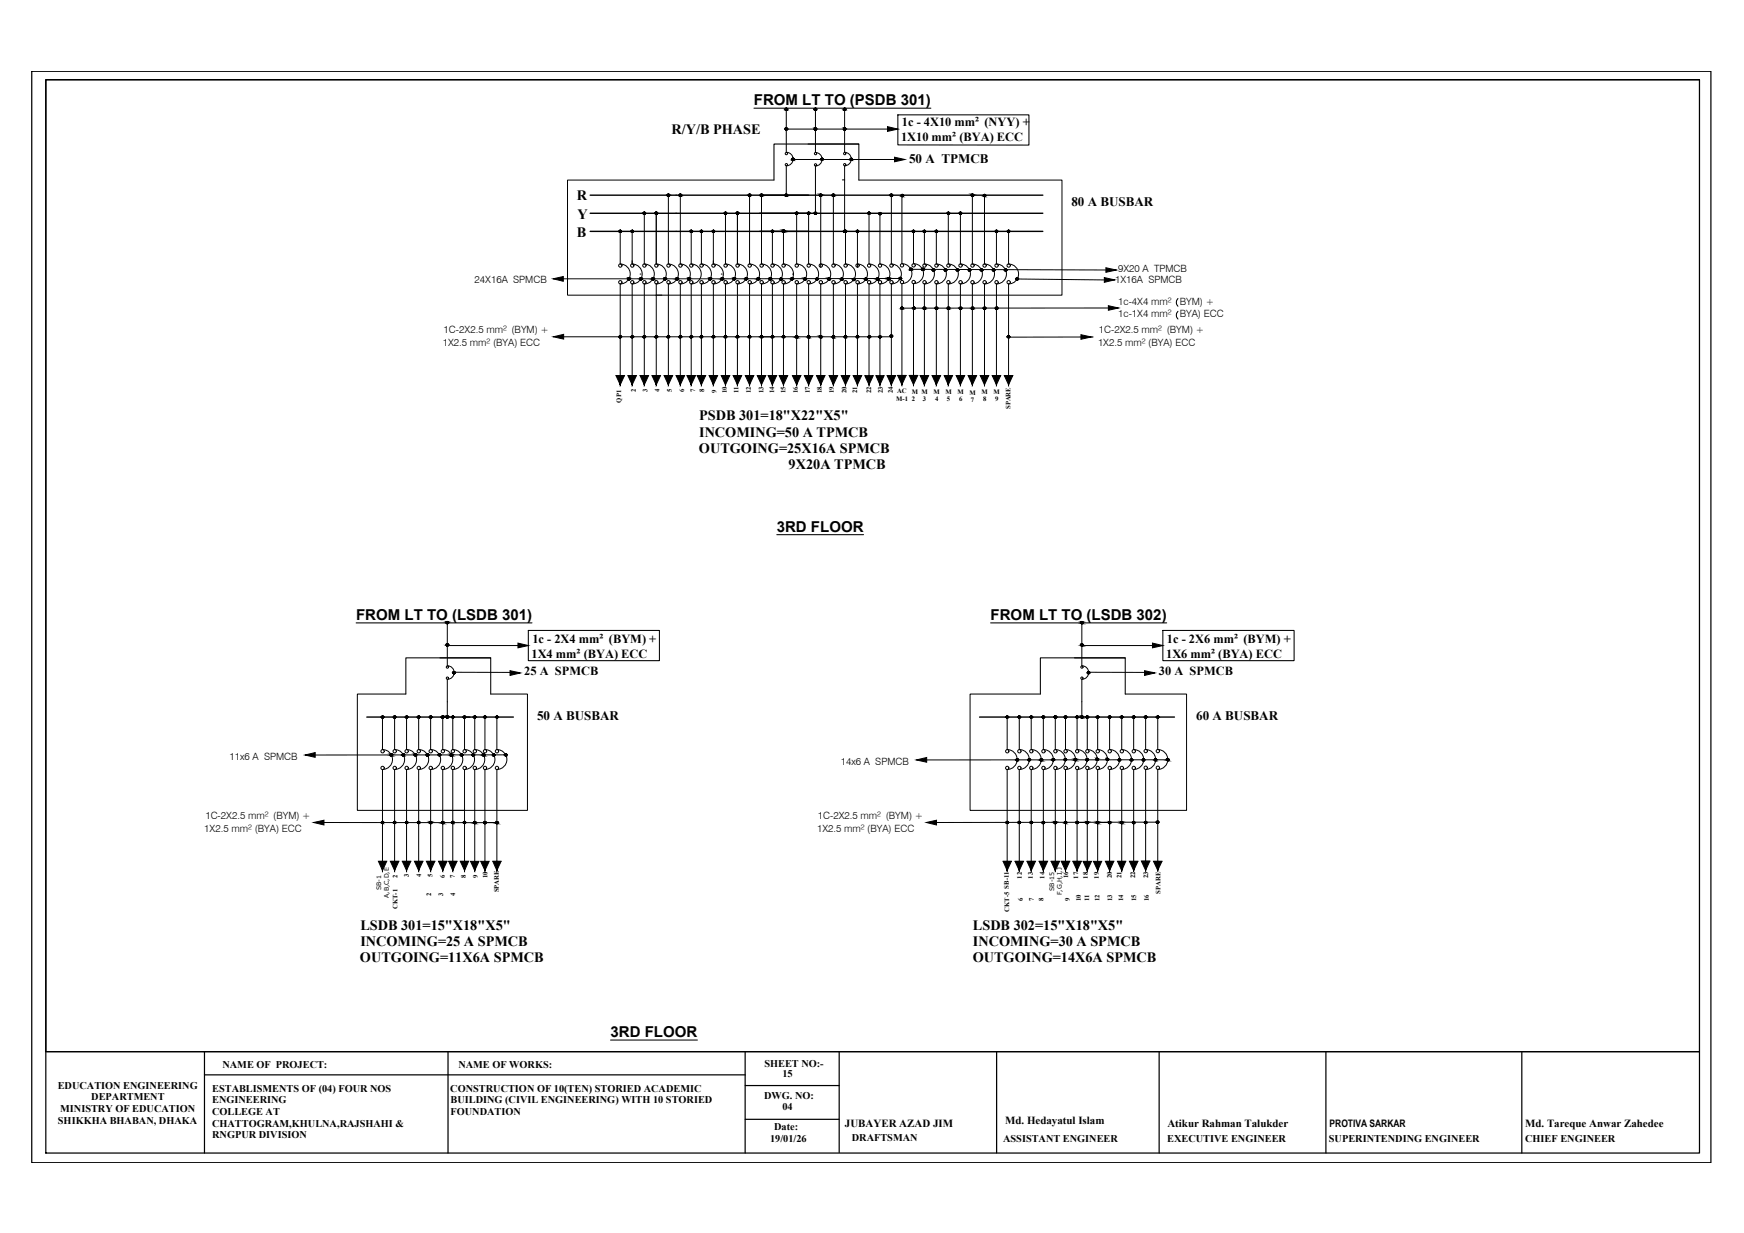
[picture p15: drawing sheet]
<svg xmlns="http://www.w3.org/2000/svg" width="420mm" height="297mm" viewBox="0 0 420 297" stroke-linecap="round" stroke-linejoin="round" font-family="sans-serif">
<defs><g id="words">
<g font-size="3.6">
<text x="181.6" y="25.3">FROM LT TO (PSDB 301)</text>
<text x="187.1" y="128">3RD FLOOR</text>
<text x="85.8" y="149.3">FROM LT TO (LSDB 301)</text>
<text x="238.7" y="149.3">FROM LT TO (LSDB 302)</text>
<text x="147.1" y="249.8">3RD FLOOR</text>
</g>
<g font-size="3.4">
<text x="161.8" y="32.3">R/Y/B PHASE</text>
<text x="139" y="48.1">R</text>
<text x="139.1" y="52.6">Y</text>
<text x="139" y="57">B</text>
<text x="168.4" y="101.3">PSDB 301=18&quot;X22&quot;X5&quot;</text>
<text x="168.4" y="105.2">INCOMING=50 A TPMCB</text>
<text x="168.4" y="109.1">OUTGOING=25X16A SPMCB</text>
<text x="190" y="112.9">9X20A TPMCB</text>
<text x="86.8" y="224.1">LSDB 301=15&quot;X18&quot;X5&quot;</text>
<text x="86.8" y="228">INCOMING=25 A SPMCB</text>
<text x="234.4" y="224.1">LSDB 302=15&quot;X18&quot;X5&quot;</text>
<text x="234.4" y="228">INCOMING=30 A SPMCB</text>
<text x="86.7" y="231.8">OUTGOING=11X6A SPMCB</text>
<text x="234.3" y="231.8">OUTGOING=14X6A SPMCB</text>
</g>
<g font-size="3.1">
<text x="219" y="39.3">50 A TPMCB</text>
<text x="258.1" y="49.7">80 A BUSBAR</text>
<text x="129.4" y="173.5">50 A BUSBAR</text>
<text x="288.2" y="173.5">60 A BUSBAR</text>
</g>
<g font-size="3">
<text x="217.1" y="34">1X10 mm² (BYA) ECC</text>
<text x="217.3" y="30.4">1c - 4X10 mm² (NYY) +</text>
<text x="128.3" y="154.8">1c - 2X4 mm² (BYM) +</text>
<text x="281.1" y="154.8">1c - 2X6 mm² (BYM) +</text>
<text x="128" y="158.4">1X4 mm² (BYA) ECC</text>
<text x="281" y="158.4">1X6 mm² (BYA) ECC</text>
<text x="126.3" y="162.7">25 A SPMCB</text>
<text x="279.2" y="162.7">30 A SPMCB</text>
</g>
<g font-size="2.6">
<text x="203.6" y="271.4">JUBAYER AZAD JIM</text>
<text x="242.2" y="270.9">Md. Hedayatul Islam</text>
<text x="281.2" y="271.4">Atikur Rahman Talukder</text>
<text x="367.4" y="271.4">Md. Tareque Anwar Zahedee</text>
</g>
<g font-size="2.5">
<text x="53.6" y="257.2">NAME OF PROJECT:</text>
<text x="110.4" y="257.2">NAME OF WORKS:</text>
<text x="184.2" y="257.1">SHEET NO:-</text>
<text x="13.9" y="262.2">EDUCATION ENGINEERING</text>
<text x="51.1" y="263">ESTABLISMENTS OF (04) FOUR NOS</text>
<text x="108.5" y="263">CONSTRUCTION OF 10(TEN) STORIED ACADEMIC</text>
<text x="188.5" y="259.6">15</text>
<text x="14.5" y="267.9">MINISTRY OF EDUCATION</text>
<text x="22" y="265.1">DEPARTMENT</text>
<text x="51.1" y="268.5">COLLEGE AT</text>
<text x="51.1" y="265.8">ENGINEERING</text>
<text x="108.5" y="265.8">BUILDING (CIVIL ENGINEERING) WITH 10 STORIED</text>
<text x="108.5" y="268.5">FOUNDATION</text>
<text x="184.1" y="264.7">DWG. NO:</text>
<text x="188.5" y="267.4">04</text>
<text x="14" y="270.7">SHIKKHA BHABAN, DHAKA</text>
<text x="51.1" y="271.4">CHATTOGRAM,KHULNA,RAJSHAHI &amp;</text>
<text x="51.1" y="274.2">RNGPUR DIVISION</text>
<text x="185.5" y="275.2">19/01/26</text>
<text x="186.5" y="272.3">Date:</text>
<text x="205.2" y="275">DRAFTSMAN</text>
<text x="241.7" y="275.1">ASSISTANT ENGINEER</text>
<text x="281.2" y="275.1">EXECUTIVE ENGINEER</text>
<text x="320.2" y="275.1">SUPERINTENDING ENGINEER</text>
<text x="320.3" y="271.5">PROTIVA SARKAR</text>
<text x="367.4" y="275.1">CHIEF ENGINEER</text>
</g>
<g font-size="2.4">
<text x="269.4" y="65.6">9X20 A TPMCB</text>
<text x="114.3" y="68.2">24X16A SPMCB</text>
<text x="268.6" y="68.2">1X16A SPMCB</text>
<text x="269.4" y="73.4">1c-4X4 mm²</text>
<text x="269.4" y="76.4">1c-1X4 mm²</text>
<text x="284.2" y="73.4">BYM) +</text>
<text x="284.2" y="76.4">BYA) ECC</text>
<text x="106.7" y="83.3">1X2.5 mm² (BYA) ECC</text>
<text x="106.9" y="80.2">1C-2X2.5 mm² (BYM) +</text>
<text x="264.5" y="83.3">1X2.5 mm² (BYA) ECC</text>
<text x="264.7" y="80.2">1C-2X2.5 mm² (BYM) +</text>
<text x="55.3" y="183.2">11x6 A SPMCB</text>
<text x="202.6" y="184.3">14x6 A SPMCB</text>
<text x="49.5" y="197.4">1C-2X2.5 mm² (BYM) +</text>
<text x="197" y="197.4">1C-2X2.5 mm² (BYM) +</text>
<text x="49.2" y="200.5">1X2.5 mm² (BYA) ECC</text>
<text x="196.8" y="200.5">1X2.5 mm² (BYA) ECC</text>
</g>
<g font-size="1.6">
<text x="153.1" y="94.5" transform="rotate(-90 153.1 94.5)">2</text>
<text x="156" y="94.5" transform="rotate(-90 156 94.5)">3</text>
<text x="158.9" y="94.5" transform="rotate(-90 158.9 94.5)">4</text>
<text x="161.8" y="94.5" transform="rotate(-90 161.8 94.5)">5</text>
<text x="164.8" y="94.5" transform="rotate(-90 164.8 94.5)">6</text>
<text x="167.5" y="94.5" transform="rotate(-90 167.5 94.5)">7</text>
<text x="169.7" y="94.5" transform="rotate(-90 169.7 94.5)">8</text>
<text x="172.6" y="94.7" transform="rotate(-90 172.6 94.7)">9</text>
<text x="175.1" y="94.7" transform="rotate(-90 175.1 94.7)">10</text>
<text x="178" y="94.7" transform="rotate(-90 178 94.7)">11</text>
<text x="180.9" y="94.7" transform="rotate(-90 180.9 94.7)">12</text>
<text x="183.9" y="94.7" transform="rotate(-90 183.9 94.7)">13</text>
<text x="186.5" y="94.7" transform="rotate(-90 186.5 94.7)">14</text>
<text x="189.2" y="94.7" transform="rotate(-90 189.2 94.7)">15</text>
<text x="192.2" y="94.7" transform="rotate(-90 192.2 94.7)">16</text>
<text x="195.1" y="94.7" transform="rotate(-90 195.1 94.7)">17</text>
<text x="198" y="94.7" transform="rotate(-90 198 94.7)">18</text>
<text x="200.9" y="94.7" transform="rotate(-90 200.9 94.7)">19</text>
<text x="203.9" y="94.7" transform="rotate(-90 203.9 94.7)">20</text>
<text x="206.5" y="94.7" transform="rotate(-90 206.5 94.7)">21</text>
<text x="209.9" y="94.7" transform="rotate(-90 209.9 94.7)">22</text>
<text x="212.7" y="94.7" transform="rotate(-90 212.7 94.7)">23</text>
<text x="215.1" y="94.7" transform="rotate(-90 215.1 94.7)">24</text>
<text x="216.1" y="94.7">AC</text>
<text x="219.7" y="94.8">M M</text>
<text x="224.9" y="94.8">M</text>
<text x="227.8" y="94.8">M</text>
<text x="230.7" y="94.8">M</text>
<text x="233.6" y="95.1">M</text>
<text x="236.5" y="94.8">M</text>
<text x="239.4" y="94.8">M</text>
<text x="149.7" y="97" transform="rotate(-90 149.7 97)">QP1</text>
<text x="215.9" y="96.5">M-1</text>
<text x="219.7" y="96.6">2</text>
<text x="222.4" y="96.6">3</text>
<text x="225.3" y="96.6">4</text>
<text x="228.1" y="96.6">5</text>
<text x="231" y="96.6">6</text>
<text x="233.9" y="96.9">7</text>
<text x="236.9" y="96.6">8</text>
<text x="239.7" y="96.6">9</text>
<text x="243.4" y="98.6" transform="rotate(-90 243.4 98.6)">SPARE</text>
<text x="95.8" y="211.5" transform="rotate(-90 95.8 211.5)">2</text>
<text x="98.5" y="211.4" transform="rotate(-90 98.5 211.4)">3</text>
<text x="101.5" y="211.3" transform="rotate(-90 101.5 211.3)">4</text>
<text x="103.9" y="216" transform="rotate(-90 103.9 216)">2</text>
<text x="104.2" y="211.2" transform="rotate(-90 104.2 211.2)">5</text>
<text x="106.8" y="215.9" transform="rotate(-90 106.8 215.9)">3</text>
<text x="107.2" y="211.4" transform="rotate(-90 107.2 211.4)">6</text>
<text x="109.6" y="211.5" transform="rotate(-90 109.6 211.5)">7</text>
<text x="109.6" y="216" transform="rotate(-90 109.6 216)">4</text>
<text x="112.2" y="211.5" transform="rotate(-90 112.2 211.5)">8</text>
<text x="115.1" y="211.5" transform="rotate(-90 115.1 211.5)">9</text>
<text x="117.5" y="211.5" transform="rotate(-90 117.5 211.5)">10</text>
<text x="120.2" y="215" transform="rotate(-90 120.2 215)">SPARE</text>
<text x="246.2" y="211.7" transform="rotate(-90 246.2 211.7)">12</text>
<text x="248.8" y="211.7" transform="rotate(-90 248.8 211.7)">13</text>
<text x="251.7" y="211.7" transform="rotate(-90 251.7 211.7)">14</text>
<text x="257.4" y="211.6" transform="rotate(-90 257.4 211.6)">16</text>
<text x="259.7" y="211.7" transform="rotate(-90 259.7 211.7)">17</text>
<text x="262.1" y="211.7" transform="rotate(-90 262.1 211.7)">18</text>
<text x="264.7" y="211.7" transform="rotate(-90 264.7 211.7)">19</text>
<text x="267.8" y="211.6" transform="rotate(-90 267.8 211.6)">20</text>
<text x="270.2" y="211.6" transform="rotate(-90 270.2 211.6)">21</text>
<text x="273.5" y="211.6" transform="rotate(-90 273.5 211.6)">22</text>
<text x="276.6" y="211.6" transform="rotate(-90 276.6 211.6)">23</text>
<text x="279.6" y="215.3" transform="rotate(-90 279.6 215.3)">SPARE</text>
<text x="95.8" y="219" transform="rotate(-90 95.8 219)">CKT-1</text>
<text x="243.1" y="219.6" transform="rotate(-90 243.1 219.6)">CKT-5 SB-11</text>
<text x="246.4" y="217.1" transform="rotate(-90 246.4 217.1)">6</text>
<text x="249" y="217" transform="rotate(-90 249 217)">7</text>
<text x="251.4" y="217.1" transform="rotate(-90 251.4 217.1)">8</text>
<text x="257.7" y="217.1" transform="rotate(-90 257.7 217.1)">9</text>
<text x="260.4" y="217.1" transform="rotate(-90 260.4 217.1)">10</text>
<text x="262.4" y="217.1" transform="rotate(-90 262.4 217.1)">11</text>
<text x="264.9" y="217.1" transform="rotate(-90 264.9 217.1)">12</text>
<text x="267.9" y="217.1" transform="rotate(-90 267.9 217.1)">13</text>
<text x="270.6" y="217.1" transform="rotate(-90 270.6 217.1)">14</text>
<text x="273.8" y="217.1" transform="rotate(-90 273.8 217.1)">15</text>
<text x="276.8" y="217.1" transform="rotate(-90 276.8 217.1)">16</text>
</g>
<g font-size="1.5">
<text x="91.8" y="214.5" transform="rotate(-90 91.8 214.5)">SB-1</text>
<text x="253.9" y="214.6" transform="rotate(-90 253.9 214.6)">SB-15</text>
<text x="255.8" y="215.6" transform="rotate(-90 255.8 215.6)">F,G,H,I,J</text>
<text x="93.7" y="216.3" transform="rotate(-90 93.7 216.3)">A,B,C,D,E</text>
</g>
</g></defs>
<!-- layer: CIRCUIT -->
<g fill="none" stroke="#000" stroke-width=".24">
<path d="M189.4 26.3v10.4M189.4 40v7M189.5 36.7a1.63 1.63 0 0 1 1.6 1.6 1.63 1.63 0 0 1-1.6 1.6M196.5 26.3v10.5M196.5 36.7a1.63 1.63 0 0 1 1.6 1.7 1.63 1.63 0 0 1-1.6 1.6v11.4M203.5 26.3v10.4M203.5 40v15.7M203.5 36.7a1.63 1.63 0 0 1 1.6 1.6 1.63 1.63 0 0 1-1.6 1.6M149.4 55.7v7.9a2.39 2.39 0 0 1 2.4 2.4 2.39 2.39 0 0 1-2.4 2.4v24.3M152.3 55.7v7.9a2.39 2.39 0 0 1 2.4 2.4 2.39 2.39 0 0 1-2.4 2.4v24.3M155.2 51.4v12.2M158.1 51.4v12.2a2.39 2.39 0 0 1 2.4 2.4 2.39 2.39 0 0 1-2.4 2.4v24.3"/>
<path d="M161 47v16.6M163.9 47v16.6M166.5 55.7v7.9a2.39 2.39 0 0 1 2.4 2.4 2.39 2.39 0 0 1-2.4 2.4v24.3M169 55.7v7.9a2.39 2.39 0 0 1 2.4 2.4 2.39 2.39 0 0 1-2.4 2.4v24.3M171.9 55.7v7.9M174.8 51.4v12.2a2.39 2.39 0 0 1 2.4 2.4 2.39 2.39 0 0 1-2.4 2.4v24.3M177.7 51.4v12.2a2.39 2.39 0 0 1 2.4 2.4 2.39 2.39 0 0 1-2.4 2.4v24.3M180.6 47v16.6M183.5 47v16.6a2.39 2.39 0 0 1 2.4 2.4 2.39 2.39 0 0 1-2.4 2.4v24.3M186.1 55.7v7.9a2.39 2.39 0 0 1 2.4 2.4 2.39 2.39 0 0 1-2.4 2.4v24.3M188.8 55.7v7.9a2.39 2.39 0 0 1 2.4 2.4 2.39 2.39 0 0 1-2.4 2.4v24.3M191.9 51.4v12.2a2.39 2.39 0 0 1 2.4 2.4 2.39 2.39 0 0 1-2.4 2.4v24.3"/>
<path d="M194.8 51.4v12.2M197.7 47v17.4M200.8 47v16.6M203.7 56v7.6a2.39 2.39 0 0 1 2.4 2.4 2.39 2.39 0 0 1-2.4 2.4v24.3M206.6 55.7v8.7M209.4 51.4v12.2M212 51.4v12.2a2.39 2.39 0 0 1 2.4 2.4 2.39 2.39 0 0 1-2.4 2.4v22.1M214.7 47v16.6M217.3 47v16.5a2.39 2.39 0 0 1 2.4 2.4 2.39 2.39 0 0 1-2.4 2.4M220.1 55.7v7.8a2.39 2.39 0 0 1 2.4 2.4 2.39 2.39 0 0 1-2.4 2.4M222.7 55.7v7.9a2.39 2.39 0 0 1 2.4 2.4 2.39 2.39 0 0 1-2.4 2.4v24.3M225.6 55.7v7.9"/>
<path d="M228.5 51.4v12.2M231.4 51.4v12.2a2.39 2.39 0 0 1 2.4 2.4 2.39 2.39 0 0 1-2.4 2.4v24.3M234.3 47v16.6M237.2 47v16.6a2.39 2.39 0 0 1 2.4 2.4 2.39 2.39 0 0 1-2.4 2.4v24.3M240.1 55.7v7.9a2.39 2.39 0 0 1 2.4 2.4 2.39 2.39 0 0 1-2.4 2.4v24.3M243 55.7v7.9M154.2 66h.1M155.2 68.4v24.3M155.2 63.6a2.39 2.39 0 0 1 2.4 2.4 2.39 2.39 0 0 1-2.4 2.4M161 68.4v24.3M161 63.6a2.39 2.39 0 0 1 2.4 2.4 2.39 2.39 0 0 1-2.4 2.4M163.9 68.4v24.3"/>
<path d="M163.9 63.6a2.39 2.39 0 0 1 2.4 2.4 2.39 2.39 0 0 1-2.4 2.4M171.9 68.4v24.3M171.9 63.6a2.39 2.39 0 0 1 2.4 2.4 2.39 2.39 0 0 1-2.4 2.4M173.8 66h.1M180.6 68.4v24.3M180.6 63.6a2.39 2.39 0 0 1 2.4 2.4 2.39 2.39 0 0 1-2.4 2.4M190.9 66h.1M194.8 68.4v24.3M194.8 63.6a2.39 2.39 0 0 1 2.4 2.4 2.39 2.39 0 0 1-2.4 2.4M197.7 63.6a2.39 2.39 0 0 1 2.4 2.4 2.39 2.39 0 0 1-2.4 2.4v24.3M200.8 68.4v24.3M200.8 63.6a2.39 2.39 0 0 1 2.4 2.4 2.39 2.39 0 0 1-2.4 2.4"/>
<path d="M206.6 63.6a2.39 2.39 0 0 1 2.4 2.4 2.39 2.39 0 0 1-2.4 2.4v24.3M209.4 68.4v22.1M209.4 63.6a2.39 2.39 0 0 1 2.4 2.4 2.39 2.39 0 0 1-2.4 2.4M214.7 68.4v24.3M214.8 63.6a2.39 2.39 0 0 1 2.4 2.4 2.39 2.39 0 0 1-2.4 2.4M217.3 68.4v24.3M220.1 68.4v24.3M225.6 68.4v24.3M225.6 63.6a2.39 2.39 0 0 1 2.4 2.4 2.39 2.39 0 0 1-2.4 2.4M228.5 68.4v24.3M228.5 63.6a2.39 2.39 0 0 1 2.4 2.4 2.39 2.39 0 0 1-2.4 2.4M234.3 68.4v24.3"/>
<path d="M234.3 63.6a2.39 2.39 0 0 1 2.4 2.4 2.39 2.39 0 0 1-2.4 2.4M243 68.4v24.3M243 63.6a2.39 2.39 0 0 1 2.4 2.4 2.39 2.39 0 0 1-2.4 2.4M148.4 90.5h2M151.3 90.5h2M154.2 90.5h2M157.1 90.5h2M157.6 81.2h.1M160 90.5h2M162.9 90.5h2M165.5 90.5h2M168 90.5h2"/>
<path d="M170.8 90.5h2.1M173.8 90.5h2M176.6 90.5h2.1M177.2 81.2h.1M179.6 90.5h2M182.4 90.5h2.1M185.1 90.5h2M187.7 90.5h2.1M190.9 90.5h2M193.8 90.5h2M196.7 90.5h2M199.8 90.5h2"/>
<path d="M202.7 90.5h2M205.6 90.5h2M213.7 90.5h2.1M216.3 90.5h2M219.1 90.5h2M221.7 90.5h2M224.6 90.5h2M227.5 90.5h2M230.4 90.5h2M233.2 90.5h2.1M236.2 90.5h2M239 90.5h2.1"/>
<path d="M242 90.5h2M107.8 150v10.4M260.6 150v10.4M92.1 172.7l.1 7.9a2.39 2.39 0 0 1 2.4 2.4 2.39 2.39 0 0 1-2.4 2.4l-.1 24.3M95.1 172.7v7.9M97.9 172.7v7.9M100.9 172.7v7.9a2.39 2.39 0 0 1 2.4 2.4 2.39 2.39 0 0 1-2.4 2.4v24.3M103.7 172.7l.1 7.9a2.39 2.39 0 0 1 2.4 2.4 2.39 2.39 0 0 1-2.4 2.4l-.1 24.3M106.7 172.7v7.9a2.39 2.39 0 0 1 2.4 2.4 2.39 2.39 0 0 1-2.4 2.4v24.3M107.8 163.7v9M107.8 160.4a1.63 1.63 0 0 1 1.6 1.6 1.63 1.63 0 0 1-1.6 1.6M109.1 172.7v7.9a2.39 2.39 0 0 1 2.4 2.4 2.39 2.39 0 0 1-2.4 2.4v24.3"/>
<path d="M111.9 172.7v7.9M114.4 172.7v7.9a2.39 2.39 0 0 1 2.4 2.4 2.39 2.39 0 0 1-2.4 2.4v24.3M116.8 172.7v7.9a2.39 2.39 0 0 1 2.4 2.4 2.39 2.39 0 0 1-2.4 2.4v24.3M119.7 172.7v7.9M242.6 172.7l.1 7.9a2.39 2.39 0 0 1 2.4 2.4 2.39 2.39 0 0 1-2.4 2.4l-.1 24.3M245.6 172.7v7.9M248.4 172.7l.1 7.9a2.39 2.39 0 0 1 2.4 2.4 2.39 2.39 0 0 1-2.4 2.4l-.1 24.3M251.4 172.7v7.9M254.2 172.7v7.9M256.7 172.7v7.9a2.39 2.39 0 0 1 2.4 2.4 2.39 2.39 0 0 1-2.4 2.4v24.3M259.5 172.7v7.9M260.6 163.7v9"/>
<path d="M260.7 160.4a1.63 1.63 0 0 1 1.6 1.6 1.63 1.63 0 0 1-1.6 1.6M261.9 172.7v7.9M264.4 172.7v7.9M267.3 172.7v7.9M270.2 172.7v7.9a2.39 2.39 0 0 1 2.4 2.4 2.39 2.39 0 0 1-2.4 2.4v24.3M273.1 172.7v7.9a2.39 2.39 0 0 1 2.4 2.4 2.39 2.39 0 0 1-2.4 2.4v24.3M276 172.7v7.9M278.9 172.7v7.9a2.39 2.39 0 0 1 2.4 2.4 2.39 2.39 0 0 1-2.4 2.4v24.3M94.6 198.2h.1M95.1 185.4v24.3M95.1 180.6a2.39 2.39 0 0 1 2.4 2.4 2.39 2.39 0 0 1-2.4 2.4M96.7 181.8h.1"/>
<path d="M97.9 185.4v24.3M98 180.6a2.39 2.39 0 0 1 2.4 2.4 2.39 2.39 0 0 1-2.4 2.4M102.5 181.8h.1M111.9 185.4v24.3M111.9 180.6a2.39 2.39 0 0 1 2.4 2.4 2.39 2.39 0 0 1-2.4 2.4M119.7 185.4v24.3M119.7 180.6a2.39 2.39 0 0 1 2.4 2.4 2.39 2.39 0 0 1-2.4 2.4M242.2 198.2h.1M244.5 183h.1M245.6 185.4v24.3M245.6 180.6a2.39 2.39 0 0 1 2.4 2.4 2.39 2.39 0 0 1-2.4 2.4M250.3 183h.1"/>
<path d="M251.4 185.4v24.3M251.4 180.6a2.39 2.39 0 0 1 2.4 2.4 2.39 2.39 0 0 1-2.4 2.4M254.2 185.4v24.3M254.3 180.6a2.39 2.39 0 0 1 2.4 2.4 2.39 2.39 0 0 1-2.4 2.4M259.5 185.4v24.3M259.5 180.6a2.39 2.39 0 0 1 2.4 2.4 2.39 2.39 0 0 1-2.4 2.4M261.9 185.4v24.3M262 180.6a2.39 2.39 0 0 1 2.4 2.4 2.39 2.39 0 0 1-2.4 2.4M264.4 180.6a2.39 2.39 0 0 1 2.4 2.4 2.39 2.39 0 0 1-2.4 2.4M264.4 185.4v24.3M267.3 185.4v24.3M267.3 180.6a2.39 2.39 0 0 1 2.4 2.4 2.39 2.39 0 0 1-2.4 2.4"/>
<path d="M276 185.4v24.3M276 180.6a2.39 2.39 0 0 1 2.4 2.4 2.39 2.39 0 0 1-2.4 2.4M91.2 207.5h2M94.1 207.5h2M96.9 207.5h2.1M99.9 207.5h2M102.7 207.5h2.1M105.6 207.5h2.1M108.1 207.5h2M110.9 207.5h2M118.7 207.5h2M241.7 207.5h2"/>
<path d="M244.5 207.5h2.1M247.4 207.5h2.1M250.3 207.5h2.1M253.2 207.5h2.1M255.7 207.5h2M258.5 207.5h2M266.3 207.5h2M269.2 207.5h2M272.1 207.5h2M275 207.5h2M277.9 207.5h2"/>
<circle cx="189.4" cy="39.7" r=".28"/>
<circle cx="189.4" cy="37" r=".28"/>
<circle cx="189.4" cy="31.1" r=".28"/>
<circle cx="189.4" cy="26.3" r=".28"/>
<circle cx="191.1" cy="38.4" r=".28"/>
<circle cx="196.5" cy="39.7" r=".28"/>
<circle cx="196.5" cy="31.1" r=".28"/>
<circle cx="196.5" cy="26.3" r=".28"/>
<circle cx="196.5" cy="37" r=".28"/>
<circle cx="198" cy="38.4" r=".28"/>
<circle cx="203.5" cy="26.3" r=".28"/>
<circle cx="203.5" cy="39.7" r=".28"/>
<circle cx="203.5" cy="31.1" r=".28"/>
<circle cx="203.5" cy="37" r=".28"/>
<circle cx="205.1" cy="38.4" r=".28"/>
<circle cx="149.4" cy="55.7" r=".28"/>
<circle cx="152.3" cy="55.7" r=".28"/>
<circle cx="155.2" cy="51.4" r=".28"/>
<circle cx="158.1" cy="51.4" r=".28"/>
<circle cx="161" cy="47" r=".28"/>
<circle cx="163.9" cy="47" r=".28"/>
<circle cx="166.5" cy="55.7" r=".28"/>
<circle cx="169" cy="55.7" r=".28"/>
<circle cx="171.9" cy="55.7" r=".28"/>
<circle cx="174.8" cy="51.4" r=".28"/>
<circle cx="177.7" cy="51.4" r=".28"/>
<circle cx="180.6" cy="47" r=".28"/>
<circle cx="183.5" cy="47" r=".28"/>
<circle cx="186.1" cy="55.7" r=".28"/>
<circle cx="188.8" cy="55.6" r=".28"/>
<circle cx="189.4" cy="47" r=".28"/>
<circle cx="191.9" cy="51.4" r=".28"/>
<circle cx="194.8" cy="51.4" r=".28"/>
<circle cx="196.5" cy="51.4" r=".28"/>
<circle cx="197.7" cy="47" r=".28"/>
<circle cx="200.8" cy="47" r=".28"/>
<circle cx="203.5" cy="55.7" r=".28"/>
<circle cx="203.7" cy="55.7" r=".28"/>
<circle cx="206.6" cy="55.7" r=".28"/>
<circle cx="209.4" cy="51.4" r=".28"/>
<circle cx="212" cy="51.4" r=".28"/>
<circle cx="214.8" cy="47" r=".28"/>
<circle cx="217.4" cy="47.1" r=".28"/>
<circle cx="220.1" cy="55.7" r=".28"/>
<circle cx="222.7" cy="55.7" r=".28"/>
<circle cx="225.6" cy="55.7" r=".28"/>
<circle cx="228.5" cy="51.4" r=".28"/>
<circle cx="231.4" cy="51.4" r=".28"/>
<circle cx="234.3" cy="47" r=".28"/>
<circle cx="237.2" cy="47.1" r=".28"/>
<circle cx="240.1" cy="55.7" r=".28"/>
<circle cx="243" cy="55.7" r=".28"/>
<circle cx="149.4" cy="68" r=".4"/>
<circle cx="149.4" cy="64" r=".4"/>
<circle cx="151.6" cy="67.1" r=".28"/>
<circle cx="152.3" cy="68" r=".4"/>
<circle cx="152.3" cy="64" r=".4"/>
<circle cx="154.4" cy="67.1" r=".28"/>
<circle cx="155.2" cy="68" r=".4"/>
<circle cx="155.2" cy="64" r=".4"/>
<circle cx="157.4" cy="67.1" r=".28"/>
<circle cx="158.1" cy="64" r=".4"/>
<circle cx="158.1" cy="68" r=".4"/>
<circle cx="160.2" cy="67.1" r=".28"/>
<circle cx="161" cy="64" r=".4"/>
<circle cx="161" cy="68" r=".4"/>
<circle cx="163.2" cy="67.1" r=".28"/>
<circle cx="163.9" cy="68" r=".4"/>
<circle cx="163.9" cy="64" r=".4"/>
<circle cx="166" cy="67.1" r=".28"/>
<circle cx="166.5" cy="64" r=".4"/>
<circle cx="166.5" cy="68" r=".4"/>
<circle cx="169" cy="64" r=".4"/>
<circle cx="169" cy="68" r=".4"/>
<circle cx="171.1" cy="67.1" r=".28"/>
<circle cx="171.9" cy="64" r=".4"/>
<circle cx="171.9" cy="68" r=".4"/>
<circle cx="174" cy="67.1" r=".28"/>
<circle cx="174.8" cy="68" r=".4"/>
<circle cx="174.8" cy="64" r=".4"/>
<circle cx="176.9" cy="67.1" r=".28"/>
<circle cx="177.7" cy="64" r=".4"/>
<circle cx="177.7" cy="68" r=".4"/>
<circle cx="179.8" cy="67.1" r=".28"/>
<circle cx="180.6" cy="64" r=".4"/>
<circle cx="180.6" cy="68" r=".4"/>
<circle cx="182.7" cy="67.1" r=".28"/>
<circle cx="183.5" cy="64" r=".4"/>
<circle cx="183.5" cy="68" r=".4"/>
<circle cx="185.6" cy="67.1" r=".28"/>
<circle cx="186.1" cy="68" r=".4"/>
<circle cx="186.1" cy="64" r=".4"/>
<circle cx="188.2" cy="67.2" r=".28"/>
<circle cx="188.8" cy="64" r=".4"/>
<circle cx="188.8" cy="68" r=".4"/>
<circle cx="190.8" cy="67.1" r=".28"/>
<circle cx="191.9" cy="68" r=".4"/>
<circle cx="191.9" cy="64" r=".4"/>
<circle cx="194" cy="67.2" r=".28"/>
<circle cx="194.8" cy="64" r=".4"/>
<circle cx="194.8" cy="68" r=".4"/>
<circle cx="196.9" cy="67.2" r=".28"/>
<circle cx="197.7" cy="64" r=".4"/>
<circle cx="197.7" cy="68" r=".4"/>
<circle cx="199.8" cy="67.2" r=".28"/>
<circle cx="200.8" cy="68" r=".4"/>
<circle cx="200.8" cy="64" r=".4"/>
<circle cx="202.8" cy="67.2" r=".28"/>
<circle cx="203.7" cy="68" r=".4"/>
<circle cx="203.7" cy="64" r=".4"/>
<circle cx="205.7" cy="67.3" r=".28"/>
<circle cx="206.6" cy="68" r=".4"/>
<circle cx="206.6" cy="64" r=".4"/>
<circle cx="208.6" cy="67.2" r=".28"/>
<circle cx="209.4" cy="64" r=".4"/>
<circle cx="209.4" cy="68" r=".4"/>
<circle cx="211.5" cy="67.2" r=".28"/>
<circle cx="212" cy="64" r=".4"/>
<circle cx="212" cy="68" r=".4"/>
<circle cx="214.2" cy="67.1" r=".28"/>
<circle cx="214.8" cy="68" r=".4"/>
<circle cx="214.8" cy="64" r=".4"/>
<circle cx="216.9" cy="67.1" r=".28"/>
<circle cx="217.3" cy="63.9" r=".4"/>
<circle cx="217.3" cy="68" r=".4"/>
<circle cx="217.3" cy="74.2" r=".28"/>
<circle cx="219.5" cy="64.9" r=".28"/>
<circle cx="220.1" cy="68" r=".4"/>
<circle cx="220.1" cy="63.9" r=".4"/>
<circle cx="220.2" cy="74.2" r=".28"/>
<circle cx="222.4" cy="64.9" r=".28"/>
<circle cx="222.7" cy="68" r=".4"/>
<circle cx="222.7" cy="64" r=".4"/>
<circle cx="222.7" cy="74.2" r=".28"/>
<circle cx="224.9" cy="65" r=".28"/>
<circle cx="225.6" cy="64" r=".4"/>
<circle cx="225.6" cy="68" r=".4"/>
<circle cx="225.6" cy="74.2" r=".28"/>
<circle cx="227.8" cy="65" r=".28"/>
<circle cx="228.5" cy="64" r=".4"/>
<circle cx="228.5" cy="68" r=".4"/>
<circle cx="228.5" cy="74.2" r=".28"/>
<circle cx="230.7" cy="65" r=".28"/>
<circle cx="231.4" cy="68" r=".4"/>
<circle cx="231.4" cy="64" r=".4"/>
<circle cx="231.4" cy="74.2" r=".28"/>
<circle cx="233.6" cy="65" r=".28"/>
<circle cx="234.3" cy="64" r=".4"/>
<circle cx="234.3" cy="68" r=".4"/>
<circle cx="234.3" cy="74.2" r=".28"/>
<circle cx="236.5" cy="65" r=".28"/>
<circle cx="237.2" cy="64" r=".4"/>
<circle cx="237.2" cy="68" r=".4"/>
<circle cx="237.2" cy="74.2" r=".28"/>
<circle cx="239.4" cy="65" r=".28"/>
<circle cx="240.1" cy="68" r=".4"/>
<circle cx="240.1" cy="64" r=".4"/>
<circle cx="240.1" cy="74.2" r=".28"/>
<circle cx="242.3" cy="65" r=".28"/>
<circle cx="243" cy="64" r=".4"/>
<circle cx="243" cy="68" r=".4"/>
<circle cx="245.1" cy="67.2" r=".28"/>
<circle cx="149.4" cy="81.1" r=".28"/>
<circle cx="152.3" cy="81.1" r=".28"/>
<circle cx="155.2" cy="81.1" r=".28"/>
<circle cx="158.1" cy="81.1" r=".28"/>
<circle cx="161" cy="81.1" r=".28"/>
<circle cx="163.9" cy="81.1" r=".28"/>
<circle cx="166.5" cy="81.1" r=".28"/>
<circle cx="169" cy="81.1" r=".28"/>
<circle cx="171.9" cy="81.1" r=".28"/>
<circle cx="174.8" cy="81.1" r=".28"/>
<circle cx="177.7" cy="81.1" r=".28"/>
<circle cx="180.6" cy="81.1" r=".28"/>
<circle cx="183.5" cy="81.1" r=".28"/>
<circle cx="186.1" cy="81.1" r=".28"/>
<circle cx="188.8" cy="81.1" r=".28"/>
<circle cx="191.9" cy="81.1" r=".28"/>
<circle cx="194.8" cy="81.1" r=".28"/>
<circle cx="197.7" cy="81.1" r=".28"/>
<circle cx="200.8" cy="81.1" r=".28"/>
<circle cx="203.7" cy="81.1" r=".28"/>
<circle cx="206.6" cy="81.1" r=".28"/>
<circle cx="209.5" cy="81.1" r=".28"/>
<circle cx="212" cy="81.1" r=".28"/>
<circle cx="214.8" cy="80.9" r=".28"/>
<circle cx="243" cy="81.1" r=".28"/>
<circle cx="107.8" cy="155.4" r=".28"/>
<circle cx="107.8" cy="150" r=".28"/>
<circle cx="260.7" cy="150" r=".28"/>
<circle cx="260.7" cy="155.4" r=".28"/>
<circle cx="92.2" cy="172.7" r=".28"/>
<circle cx="95.1" cy="172.7" r=".28"/>
<circle cx="98" cy="172.7" r=".28"/>
<circle cx="100.9" cy="172.7" r=".28"/>
<circle cx="103.8" cy="172.7" r=".28"/>
<circle cx="106.7" cy="172.7" r=".28"/>
<circle cx="107.8" cy="172.7" r=".28"/>
<circle cx="107.8" cy="160.7" r=".28"/>
<circle cx="107.8" cy="163.4" r=".28"/>
<circle cx="109.1" cy="172.7" r=".28"/>
<circle cx="109.4" cy="162" r=".28"/>
<circle cx="111.9" cy="172.7" r=".28"/>
<circle cx="114.4" cy="172.7" r=".28"/>
<circle cx="116.8" cy="172.7" r=".28"/>
<circle cx="119.7" cy="172.7" r=".28"/>
<circle cx="242.7" cy="172.7" r=".28"/>
<circle cx="245.6" cy="172.7" r=".28"/>
<circle cx="248.5" cy="172.7" r=".28"/>
<circle cx="251.4" cy="172.7" r=".28"/>
<circle cx="254.3" cy="172.7" r=".28"/>
<circle cx="256.7" cy="172.7" r=".28"/>
<circle cx="259.5" cy="172.7" r=".28"/>
<circle cx="260.7" cy="160.7" r=".28"/>
<circle cx="260.7" cy="172.7" r=".28"/>
<circle cx="260.7" cy="163.4" r=".28"/>
<circle cx="262" cy="172.7" r=".28"/>
<circle cx="262.3" cy="162" r=".28"/>
<circle cx="264.5" cy="172.7" r=".28"/>
<circle cx="267.3" cy="172.7" r=".28"/>
<circle cx="270.3" cy="172.7" r=".28"/>
<circle cx="273.1" cy="172.7" r=".28"/>
<circle cx="276" cy="172.7" r=".28"/>
<circle cx="278.9" cy="172.7" r=".28"/>
<circle cx="92.2" cy="181" r=".4"/>
<circle cx="92.2" cy="185" r=".4"/>
<circle cx="92.2" cy="198.1" r=".28"/>
<circle cx="94.3" cy="181.8" r=".28"/>
<circle cx="95.1" cy="181" r=".4"/>
<circle cx="95.1" cy="185" r=".4"/>
<circle cx="95.1" cy="198.1" r=".28"/>
<circle cx="97.2" cy="181.8" r=".28"/>
<circle cx="98" cy="185" r=".4"/>
<circle cx="98" cy="181" r=".4"/>
<circle cx="98" cy="198.1" r=".28"/>
<circle cx="100.1" cy="181.8" r=".28"/>
<circle cx="100.9" cy="185" r=".4"/>
<circle cx="100.9" cy="181" r=".4"/>
<circle cx="100.9" cy="198.1" r=".28"/>
<circle cx="103" cy="181.9" r=".28"/>
<circle cx="103.8" cy="181" r=".4"/>
<circle cx="103.8" cy="185" r=".4"/>
<circle cx="103.8" cy="198.2" r=".28"/>
<circle cx="105.9" cy="181.8" r=".28"/>
<circle cx="106.7" cy="181" r=".4"/>
<circle cx="106.7" cy="185" r=".4"/>
<circle cx="106.7" cy="198.2" r=".28"/>
<circle cx="108.8" cy="181.9" r=".28"/>
<circle cx="109.1" cy="181" r=".4"/>
<circle cx="109.1" cy="185" r=".4"/>
<circle cx="109.1" cy="198.1" r=".28"/>
<circle cx="111.2" cy="181.9" r=".28"/>
<circle cx="111.9" cy="181" r=".4"/>
<circle cx="111.9" cy="185" r=".4"/>
<circle cx="111.9" cy="198.1" r=".28"/>
<circle cx="114" cy="181.9" r=".28"/>
<circle cx="114.4" cy="181" r=".4"/>
<circle cx="114.4" cy="185" r=".4"/>
<circle cx="114.4" cy="198.2" r=".28"/>
<circle cx="116.5" cy="181.9" r=".28"/>
<circle cx="116.8" cy="181" r=".4"/>
<circle cx="116.8" cy="185" r=".4"/>
<circle cx="116.8" cy="198.2" r=".28"/>
<circle cx="119" cy="181.9" r=".28"/>
<circle cx="119.7" cy="181" r=".4"/>
<circle cx="119.7" cy="185" r=".4"/>
<circle cx="119.7" cy="198.2" r=".28"/>
<circle cx="121.8" cy="181.8" r=".28"/>
<circle cx="242.7" cy="181" r=".4"/>
<circle cx="242.7" cy="185" r=".4"/>
<circle cx="242.7" cy="198.1" r=".28"/>
<circle cx="245.1" cy="183" r=".28"/>
<circle cx="245.6" cy="181" r=".4"/>
<circle cx="245.6" cy="185" r=".4"/>
<circle cx="245.6" cy="198.1" r=".28"/>
<circle cx="248" cy="183" r=".28"/>
<circle cx="248.5" cy="181" r=".4"/>
<circle cx="248.5" cy="185" r=".4"/>
<circle cx="248.5" cy="198.1" r=".28"/>
<circle cx="250.9" cy="183.1" r=".28"/>
<circle cx="251.4" cy="181" r=".4"/>
<circle cx="251.4" cy="185" r=".4"/>
<circle cx="251.4" cy="198.2" r=".28"/>
<circle cx="253.8" cy="183" r=".28"/>
<circle cx="254.3" cy="185" r=".4"/>
<circle cx="254.3" cy="181" r=".4"/>
<circle cx="254.3" cy="198.2" r=".28"/>
<circle cx="256.7" cy="183" r=".28"/>
<circle cx="256.7" cy="185" r=".4"/>
<circle cx="256.7" cy="181" r=".4"/>
<circle cx="256.7" cy="198.1" r=".28"/>
<circle cx="259.1" cy="183" r=".28"/>
<circle cx="259.5" cy="185" r=".4"/>
<circle cx="259.5" cy="181" r=".4"/>
<circle cx="259.5" cy="198.1" r=".28"/>
<circle cx="261.9" cy="183" r=".28"/>
<circle cx="262" cy="181" r=".4"/>
<circle cx="262" cy="185" r=".4"/>
<circle cx="262" cy="198.2" r=".28"/>
<circle cx="264.3" cy="182.9" r=".28"/>
<circle cx="264.5" cy="185" r=".4"/>
<circle cx="264.5" cy="181" r=".4"/>
<circle cx="264.5" cy="198.2" r=".28"/>
<circle cx="266.8" cy="182.9" r=".28"/>
<circle cx="267.3" cy="181" r=".4"/>
<circle cx="267.3" cy="185" r=".4"/>
<circle cx="267.3" cy="198.2" r=".28"/>
<circle cx="269.7" cy="183.1" r=".28"/>
<circle cx="270.3" cy="185" r=".4"/>
<circle cx="270.3" cy="181" r=".4"/>
<circle cx="270.3" cy="198.2" r=".28"/>
<circle cx="272.6" cy="183.1" r=".28"/>
<circle cx="273.1" cy="185" r=".4"/>
<circle cx="273.1" cy="181" r=".4"/>
<circle cx="273.1" cy="198.2" r=".28"/>
<circle cx="275.5" cy="183.1" r=".28"/>
<circle cx="276" cy="180.9" r=".4"/>
<circle cx="276" cy="185" r=".4"/>
<circle cx="276" cy="198.1" r=".28"/>
<circle cx="278.4" cy="183" r=".28"/>
<circle cx="278.9" cy="198" r=".28"/>
<circle cx="278.9" cy="180.9" r=".4"/>
<circle cx="278.9" cy="185" r=".4"/>
<circle cx="281.4" cy="183" r=".28"/>
</g>
<g fill="#000" stroke="#000" stroke-width=".24">
<path d="M148.4 90.5h1v2.2zM149.4 90.5v2.2l1-2.2z"/>
<path d="M151.3 90.5h1v2.2zM152.3 90.5v2.2l1-2.2z"/>
<path d="M154.2 90.5h1v2.2zM155.2 90.5v2.2l1-2.2z"/>
<path d="M157.1 90.5h1v2.2zM158.1 90.5v2.2l1-2.2z"/>
<path d="M160 90.5h1v2.2zM161 90.5v2.2l1-2.2z"/>
<path d="M162.9 90.5h1v2.2zM163.9 90.5v2.2l1-2.2z"/>
<path d="M165.5 90.5h1v2.2zM166.5 90.5v2.2l1-2.2z"/>
<path d="M168 90.5h1v2.2zM169 90.5v2.2l1-2.2z"/>
<path d="M170.8 90.5h1.1v2.2zM171.9 90.5v2.2l1-2.2z"/>
<path d="M173.8 90.5h1v2.2zM174.8 90.5v2.2l1-2.2z"/>
<path d="M176.6 90.5h1.1v2.2zM177.7 90.5v2.2l1-2.2z"/>
<path d="M179.6 90.5h1v2.2zM180.6 90.5v2.2l1-2.2z"/>
<path d="M182.4 90.5h1.1v2.2zM183.5 90.5v2.2l1-2.2z"/>
<path d="M185.1 90.5h1v2.2zM186.1 90.5v2.2l1-2.2z"/>
<path d="M187.7 90.5h1.1v2.2zM188.8 90.5v2.2l1-2.2z"/>
<path d="M190.9 90.5h1v2.2zM191.9 90.5v2.2l1-2.2z"/>
<path d="M193.8 90.5h1v2.2zM194.8 90.5v2.2l1-2.2z"/>
<path d="M196.7 90.5h1v2.2zM197.7 90.5v2.2l1-2.2z"/>
<path d="M199.8 90.5h1v2.2zM200.8 90.5v2.2l1-2.2z"/>
<path d="M202.7 90.5h1v2.2zM203.7 90.5v2.2l1-2.2z"/>
<path d="M205.6 90.5h1v2.2zM206.6 90.5v2.2l1-2.2z"/>
<path d="M208.4 90.5h1v2.2zM209.4 90.5v2.2l1-2.2z"/>
<path d="M211 90.5h1v2.2zM212 90.5v2.2l1-2.2z"/>
<path d="M213.7 90.5h1v2.2zM214.7 90.5v2.2l1.1-2.2z"/>
<path d="M216.3 90.5h1v2.2zM217.3 90.5v2.2l1-2.2z"/>
<path d="M219.1 90.5h1v2.2zM220.1 90.5v2.2l1-2.2z"/>
<path d="M221.7 90.5h1v2.2zM222.7 90.5v2.2l1-2.2z"/>
<path d="M224.6 90.5h1v2.2zM225.6 90.5v2.2l1-2.2z"/>
<path d="M227.5 90.5h1v2.2zM228.5 90.5v2.2l1-2.2z"/>
<path d="M230.4 90.5h1v2.2zM231.4 90.5v2.2l1-2.2z"/>
<path d="M233.2 90.5h1.1v2.2zM234.3 90.5v2.2l1-2.2z"/>
<path d="M236.2 90.5h1v2.2zM237.2 90.5v2.2l1-2.2z"/>
<path d="M239 90.5h1.1v2.2zM240.1 90.5v2.2l1-2.2z"/>
<path d="M242 90.5h1v2.2zM243 90.5v2.2l1-2.2z"/>
<path d="M91.2 207.5h.9v2.2zM92.1 207.5v2.2l1.1-2.2z"/>
<path d="M94.1 207.5h1v2.2zM95.1 207.5v2.2l1-2.2z"/>
<path d="M96.9 207.5h1v2.2zM97.9 207.5v2.2l1.1-2.2z"/>
<path d="M99.9 207.5h1v2.2zM100.9 207.5v2.2l1-2.2z"/>
<path d="M102.7 207.5h1v2.2zM103.7 207.5v2.2l1.1-2.2z"/>
<path d="M105.6 207.5h1.1v2.2zM106.7 207.5v2.2l1-2.2z"/>
<path d="M108.1 207.5h1v2.2zM109.1 207.5v2.2l1-2.2z"/>
<path d="M110.9 207.5h1v2.2zM111.9 207.5v2.2l1-2.2z"/>
<path d="M113.4 207.5h1v2.2zM114.4 207.5v2.2l1-2.2z"/>
<path d="M115.8 207.5h1v2.2zM116.8 207.5v2.2l1-2.2z"/>
<path d="M118.7 207.5h1v2.2zM119.7 207.5v2.2l1-2.2z"/>
<path d="M241.7 207.5h.9v2.2zM242.6 207.5v2.2l1.1-2.2z"/>
<path d="M244.5 207.5h1.1v2.2zM245.6 207.5v2.2l1-2.2z"/>
<path d="M247.4 207.5h1v2.2zM248.4 207.5v2.2l1.1-2.2z"/>
<path d="M250.3 207.5h1.1v2.2zM251.4 207.5v2.2l1-2.2z"/>
<path d="M253.2 207.5h1v2.2zM254.2 207.5v2.2l1.1-2.2z"/>
<path d="M255.7 207.5h1v2.2zM256.7 207.5v2.2l1-2.2z"/>
<path d="M258.5 207.5h1v2.2zM259.5 207.5v2.2l1-2.2z"/>
<path d="M260.9 207.5h1v2.2zM261.9 207.5v2.2l1.1-2.2z"/>
<path d="M263.4 207.5h1v2.2zM264.4 207.5v2.2l1-2.2z"/>
<path d="M266.3 207.5h1v2.2zM267.3 207.5v2.2l1-2.2z"/>
<path d="M269.2 207.5h1v2.2zM270.2 207.5v2.2l1-2.2z"/>
<path d="M272.1 207.5h1v2.2zM273.1 207.5v2.2l1-2.2z"/>
<path d="M275 207.5h1v2.2zM276 207.5v2.2l1-2.2z"/>
<path d="M277.9 207.5h1v2.2zM278.9 207.5v2.2l1-2.2z"/>
</g>
<!-- layer: CKT-CABLE -->
<g fill="none" stroke="#000" stroke-width=".24">
<path d="M189.4 31.1h26.9M191.1 38.4h26.9M216.9 67.1l-83.5 .1M219.4 64.9l49.6 .2M244.8 67.2l23.7 .3M269.1 74.2h-51.8M135.8 81.1h78.9M263.3 81.2h-20.3M107.8 155.5h19.5M260.6 155.5h19.5M109.4 162h15.6M262.2 162h15.6"/>
<path d="M77.7 198.1l42.3 .1M122.1 181.8l-47.9 .1M259.2 198.1h3.1M265 198.1h2.8M278.9 198.1h-53.6M281.3 183l-59.7 .1"/>
</g>
<!-- layer: FDB -->
<path d="M181.6 26.1h42.7M187.1 128.8h21M85.8 150.1h42.4M238.7 150.1h42.4M147.1 250.6h20.9" fill="none" stroke="#000" stroke-width=".25"/>
<!-- layer: CKT-CABLE -->
<g fill="#000" stroke="#000" stroke-width=".24">
<path d="M213.8 30.5l2.5 .6-2.5 .6zM215.5 37.9l2.5 .5-2.5 .6zM133.3 67.2l2.4-.6v1.2zM266.1 66.9l2.4 .5-2.4 .6zM266.4 64.5l2.5 .6-2.5 .5zM267 73.6l2.5 .6-2.5 .5zM133.3 81.1l2.5-.6v1.2zM260.4 80.6l2.5 .6-2.5 .5zM124.8 154.9l2.5 .6-2.5 .6zM277.7 154.9l2.4 .6-2.4 .6zM122.9 161.6l2.5 .5-2.5 .6zM275.7 161.6l2.5 .5-2.5 .6z"/>
<path d="M73.5 181.9l2.4-.6v1.1zM75.6 198.1l2.4-.5v1.1zM220.8 183.1l2.5-.6v1.1zM223.2 198.1l2.4-.5v1.1z"/>
</g>
<!-- layer: ELECT -->
<path d="M142.2 47h109M142.2 51.4h109M142.2 55.7h109M88.4 172.7h35.3M236 172.7h46.9" fill="none" stroke="#000" stroke-width=".34"/>
<!-- layer: SB -->
<path d="M216.3 27.7h31.6v7.3l-31.6-.1zM127.3 151.9h31.6v7.3h-31.6zM280.1 151.9h31.7v7.3h-31.7z" fill="none" stroke="#000" stroke-width=".25"/>
<!-- layer: Power pts -->
<path d="M186.5 43.4h-49.8v27.7h22.8M202.9 43.3h.6M206.9 43.4h48.9v27.7h-97.8M97.8 167.2h-11.7v28h25.8M118.2 167.2h8.9v28h-20.2M250.6 167.2h-16.9v28h52.2v-28h-14.8" fill="none" stroke="#000" stroke-width=".24"/>
<!-- layer: H -->
<g fill="#000" stroke="#000" stroke-width=".24">
<path d="M189.3 26.1h.2zM189.3 30.8h.2zM191 38.1h.1zM196.4 26.6h.1zM196.4 31.4h.1zM198 38.1h.1zM198 38.6h.1zM152.3 55.5h.1zM152.3 56h.1zM155.1 51.6h.2zM158.1 51.1h.1zM158.1 51.6h.1z"/>
<path d="M160.8 47.2h.4zM160.9 46.8h.2zM160.9 47.3h.2zM163.8 46.8h.2zM166.4 55.5h.2zM171.8 55.5h.1zM171.8 56h.1zM174.7 51.6h.2zM177.6 51.1h.1zM177.6 51.6h.1zM180.4 47.2h.3zM180.5 47.3h.2z"/>
<path d="M183.4 46.8h.1zM186 55.5h.2zM186 56h.2zM188.7 55.4h.1zM188.7 56h.1zM189.3 46.8h.2zM191.8 51.1h.2zM191.8 51.6h.2zM194.7 51.1h.2zM196.4 51.6h.1zM197.6 46.8h.2zM197.6 47.3h.2z"/>
<path d="M200.7 46.8h.2zM203.6 55.5h.1zM203.6 56h.1zM211.9 51.2h.2zM211.9 51.7h.2zM214.7 47.3h.1zM217.3 46.8h.2zM220 55.5h.1zM220 56h.1zM222.6 55.5h.1zM222.6 56h.1zM228.4 51.1h.1z"/>
<path d="M228.4 51.6h.1zM234.2 46.8h.1zM234.2 47.3h.1zM237.1 46.8h.2zM240 55.5h.1zM240 56h.1zM242.9 55.5h.1zM242.9 56h.1zM151.5 67.4h.1zM154.4 67.4h.1zM157.2 67h.3zM157.3 67.4h.1z"/>
<path d="M160.1 66.9h.2zM163.1 67.4h.1zM171 67.4h.2zM173.9 66.9h.2zM173.9 67.4h.2zM176.8 67.4h.2zM179.7 67.4h.2zM182.5 67h.4zM182.6 67.4h.1zM185.5 66.9h.2zM188.1 67h.1zM190.8 67.4h.1z"/>
<path d="M193.9 67h.1zM193.9 67.5h.1zM196.8 67h.1zM199.7 67h.1zM199.7 67.5h.1zM205.6 67.1h.2zM205.6 67.6h.2zM211.4 67.5h.1zM214.1 66.9h.1zM214.1 67.4h.1zM216.8 66.8h.1zM216.8 67.3h.1z"/>
<path d="M217.2 74h.2zM219.4 64.6h.1zM220.1 74h.1zM220.1 74.5h.1zM222.2 65.1h.3zM222.3 64.6h.1zM222.3 65.1h.1zM222.6 74h.2zM224.8 64.8h.1zM224.8 65.3h.1zM225.5 74h.2zM225.5 74.5h.2z"/>
<path d="M227.7 64.8h.2zM228.4 74h.2zM230.6 64.8h.1zM230.6 65.3h.1zM231.3 74h.2zM231.3 74.5h.2zM236.4 64.8h.1zM236.4 65.3h.1zM237.1 74h.2zM237.1 74.5h.2zM239.8 74.4h.5zM240 74.5h.2z"/>
<path d="M242.2 64.8h.1zM242.2 65.3h.1zM152.3 80.9h.1zM152.3 81.4h.1zM155.1 81.4h.2zM158.1 80.9h.1zM158.1 81.4h.1zM160.9 80.9h.2zM160.9 81.4h.2zM163.8 80.9h.2zM166.4 80.9h.2zM171.8 80.9h.1z"/>
<path d="M171.8 81.4h.1zM174.7 81.4h.2zM177.6 80.9h.1zM177.6 81.4h.1zM180.5 81.4h.2zM183.4 80.9h.1zM186 80.9h.2zM186 81.4h.2zM188.7 80.9h.1zM188.7 81.4h.1zM191.8 80.9h.2zM191.8 81.4h.2z"/>
<path d="M194.7 80.9h.2zM197.6 80.9h.2zM197.6 81.4h.2zM200.7 80.9h.2zM203.6 80.9h.1zM203.6 81.4h.1zM209.4 80.9h.1zM209.4 81.4h.1zM211.9 80.9h.2zM211.9 81.4h.2zM214.7 81.2h.1zM242.9 80.9h.1z"/>
<path d="M242.9 81.4h.1zM107.7 149.7h.2zM107.7 150.3h.2zM107.7 155.6h.2zM260.6 149.7h.1zM260.6 150.3h.1zM260.6 155.6h.1zM92.1 172.5h.1zM92.1 173h.1zM97.9 172.5h.1zM97.9 173h.1zM100.8 173h.2z"/>
<path d="M103.7 172.5h.1zM103.7 173h.1zM106.6 172.5h.1zM106.6 173h.1zM107.7 172.5h.2zM107.7 173h.2zM109 172.5h.2zM109 173h.2zM109.3 162.3h.2zM111.8 172.5h.2zM111.8 173h.2zM114.3 173h.2z"/>
<path d="M119.7 172.5h.1zM119.7 173h.1zM242.6 172.5h.1zM242.6 173h.1zM248.4 172.5h.1zM248.4 173h.1zM251.3 173h.1zM254.2 172.5h.1zM254.2 173h.1zM259.4 172.5h.2zM260.6 172.5h.1zM260.6 173h.1z"/>
<path d="M261.9 172.5h.1zM261.9 173h.1zM262.2 161.8h.1zM264.4 172.5h.1zM264.4 173h.1zM270.2 172.5h.1zM270.2 173h.1zM276 172.5h.1zM276 173h.1zM278.8 173h.2zM92.1 197.9h.1zM92.1 198.4h.1z"/>
<path d="M94.2 181.6h.1zM94.2 182.1h.1zM97.9 197.9h.1zM97.9 198.4h.1zM100 181.6h.1zM100 182.1h.1zM100.8 198.4h.2zM102.9 181.6h.2zM103.7 197.9h.1zM103.7 198.4h.1zM105.8 181.6h.1zM105.8 182.1h.1z"/>
<path d="M106.5 198h.3zM106.6 197.9h.1zM106.6 198.4h.1zM108.7 181.6h.1zM108.7 182.2h.1zM109 197.9h.2zM109 198.4h.2zM111.2 181.6h.1zM111.2 182.1h.1zM111.8 197.9h.2zM111.8 198.4h.2zM113.9 181.6h.2z"/>
<path d="M113.9 182.1h.2zM114.3 197.9h.1zM114.3 198.4h.1zM116.4 181.6h.2zM116.4 182.1h.2zM119.7 197.9h.1zM119.7 198.4h.1zM121.8 181.6h.1zM121.8 182.1h.1zM242.6 197.9h.1zM242.6 198.4h.1zM245 182.8h.1z"/>
<path d="M245 183.3h.1zM247.9 182.8h.1zM247.9 183.3h.1zM248.4 197.9h.1zM248.4 198.4h.1zM250.8 183.3h.1zM251.3 198.4h.1zM253.7 183.3h.1zM254.2 197.9h.1zM254.2 198.4h.1zM256.6 182.7h.1zM259 182.7h.2z"/>
<path d="M259 183.3h.2zM259.4 197.9h.2zM261.9 197.9h.1zM261.9 198.4h.1zM264.4 197.9h.1zM264.4 198.4h.1zM266.7 182.7h.2zM270.2 197.9h.1zM270.2 198.4h.1zM272.5 182.8h.2zM272.5 183.3h.2zM275.9 197.9h.2z"/>
<path d="M278.3 182.8h.2zM278.8 198.4h.2zM281.2 182.8h.3zM281.2 183.3h.2z"/>
<path d="M189.3 26.1h.3zM189.3 26.1h.3z"/>
<path d="M189.3 26.6h.2zM189.3 26.6h.2z"/>
<path d="M189.3 30.8h.3zM189.3 30.8h.3z"/>
<path d="M189.3 31.4h.2zM189.3 31.4h.2z"/>
<path d="M189.3 26.1h.3zM189.3 26.1h.3z"/>
<path d="M189.3 26.6h.3zM189.3 26.6h.2z"/>
<path d="M189.3 30.8l.3 .1zM189.3 30.8l.3 .1z"/>
<path d="M189.3 31.3h.3zM189.3 31.3l.2 .1z"/>
<path d="M189.3 26.1h.3zM189.3 26.1h.3z"/>
<path d="M189.3 26.5h.3zM189.3 26.5h.3z"/>
<path d="M189.3 26.5h.3zM189.3 26.5l.3 .1z"/>
<path d="M189.3 31.3h.3zM189.3 31.3h.3z"/>
<path d="M189.3 26.1l.4 .1zM189.3 26.1l.4 .1z"/>
<path d="M189.3 30.9h.3zM189.3 30.9h.3z"/>
<path d="M189.3 30.9h.4zM189.3 30.9h.4z"/>
<path d="M189.3 31.3h.3zM189.3 31.3h.3z"/>
<path d="M189.2 26.2h.5zM189.2 26.2h.5z"/>
<path d="M189.2 26.2l.5 .1zM189.2 26.2l.5 .1z"/>
<path d="M189.2 26.3h.5zM189.2 26.3h.5z"/>
<path d="M189.2 26.4h.5zM189.2 26.4h.5z"/>
<path d="M189.2 26.4l.5 .1zM189.2 26.4l.5 .1z"/>
<path d="M189.2 26.5h.5zM189.2 26.5h.4z"/>
<path d="M189.2 30.9l.5 .1zM189.2 31h.5z"/>
<path d="M189.2 31l.5 .1zM189.2 31l.5 .1z"/>
<path d="M189.2 31.1h.5zM189.2 31.1h.5z"/>
<path d="M189.2 31.1l.5 .1zM189.2 31.1l.5 .1z"/>
<path d="M189.2 31.2h.5zM189.2 31.2h.5z"/>
<path d="M189.2 31.2h.5zM189.2 31.2l.4 .1z"/>
<path d="M189.2 26.3h.5zM189.2 26.3l.5 .1z"/>
<path d="M189.2 31.1h.5zM189.2 31.1h.5z"/>
<path d="M191 38.1l.2 .1zM191 38.1l.2 .1z"/>
<path d="M191 38.6h.1zM191 38.6l.1 .1z"/>
<path d="M190.9 38.2h.3zM190.9 38.2h.3z"/>
<path d="M190.9 38.6h.3zM190.9 38.6h.2z"/>
<path d="M190.9 38.2h.3zM190.9 38.2h.3z"/>
<path d="M190.9 38.6h.3zM190.9 38.6h.3z"/>
<path d="M190.9 38.6h.3zM190.9 38.6h.3z"/>
<path d="M190.9 38.2l.4 .1zM190.9 38.2l.4 .1z"/>
<path d="M190.8 38.3h.5zM190.8 38.3h.5z"/>
<path d="M190.8 38.3h.5zM190.8 38.3h.5z"/>
<path d="M190.8 38.3l.5 .1zM190.8 38.3l.5 .1z"/>
<path d="M190.8 38.4l.5 .1zM190.8 38.4l.5 .1z"/>
<path d="M190.8 38.5l.5 .1zM190.8 38.5l.5 .1z"/>
<path d="M190.8 38.6h.5zM190.8 38.6h.4z"/>
<path d="M190.8 38.4h.5zM190.8 38.4h.5z"/>
<path d="M196.4 26.1h.1zM196.4 26.1h.1z"/>
<path d="M196.4 30.8h.1zM196.4 30.8h.1z"/>
<path d="M196.4 26.1h.2zM196.3 26.1h.3z"/>
<path d="M196.4 30.8h.2zM196.3 30.8h.3z"/>
<path d="M196.3 26.1h.3zM196.3 26.1h.3z"/>
<path d="M196.3 26.6h.3zM196.3 26.6h.2z"/>
<path d="M196.3 30.8l.3 .1zM196.3 30.8l.3 .1z"/>
<path d="M196.3 31.3h.3zM196.3 31.3l.2 .1z"/>
<path d="M196.3 26.1h.4zM196.3 26.1h.4z"/>
<path d="M196.3 26.5h.3zM196.3 26.5l.3 .1z"/>
<path d="M196.3 30.9h.4zM196.2 30.9h.5z"/>
<path d="M196.3 31.3h.3zM196.3 31.3h.3z"/>
<path d="M196.2 26.1l.5 .1zM196.2 26.1l.5 .1z"/>
<path d="M196.2 26.2h.5zM196.2 26.2h.5z"/>
<path d="M196.2 26.5h.5zM196.2 26.5h.5z"/>
<path d="M196.2 26.5h.5zM196.2 26.5h.4z"/>
<path d="M196.2 30.9h.5zM196.2 30.9h.5z"/>
<path d="M196.2 30.9l.5 .1zM196.2 30.9l.5 .1z"/>
<path d="M196.2 31.2l.5 .1zM196.2 31.2l.5 .1z"/>
<path d="M196.2 31.3h.5zM196.2 31.3h.4z"/>
<path d="M196.2 26.2l.5 .1zM196.2 26.2l.5 .1z"/>
<path d="M196.2 26.3h.5zM196.2 26.3h.5z"/>
<path d="M196.2 26.3l.5 .1zM196.2 26.3l.5 .1z"/>
<path d="M196.2 26.4h.5zM196.2 26.4h.5z"/>
<path d="M196.2 26.4h.5zM196.2 26.4l.5 .1z"/>
<path d="M196.2 31l.5 .1zM196.2 31l.5 .1z"/>
<path d="M196.2 31.1h.5zM196.2 31.1h.5z"/>
<path d="M196.2 31.1h.5zM196.2 31.1h.5z"/>
<path d="M196.2 31.1l.5 .1zM196.2 31.1l.5 .1z"/>
<path d="M196.2 31.2h.5zM196.2 31.2h.5z"/>
<path d="M198 38.1h.1zM197.9 38.1h.2z"/>
<path d="M197.9 38.1l.3 .1zM197.9 38.1l.3 .1z"/>
<path d="M197.9 38.6h.2zM197.9 38.6h.2z"/>
<path d="M197.9 38.2h.3zM197.9 38.2h.3z"/>
<path d="M197.9 38.6h.3zM197.9 38.6h.2z"/>
<path d="M197.9 38.2l.4 .1zM197.9 38.2l.4 .1z"/>
<path d="M197.9 38.6h.3zM197.9 38.6h.3z"/>
<path d="M197.8 38.3h.5zM197.8 38.3h.5z"/>
<path d="M197.8 38.3h.5zM197.8 38.3h.5z"/>
<path d="M197.8 38.5h.5zM197.8 38.5h.5z"/>
<path d="M197.8 38.5h.5zM197.8 38.5l.4 .1z"/>
<path d="M197.8 38.3l.5 .1zM197.8 38.3l.5 .1z"/>
<path d="M197.8 38.4h.5zM197.8 38.4h.5z"/>
<path d="M197.8 38.4h.5zM197.8 38.4l.5 .1z"/>
<path d="M203.4 26.1h.2zM203.4 26.1h.2z"/>
<path d="M203.4 30.8h.2zM203.4 30.8h.2z"/>
<path d="M203.4 26.1h.2zM203.4 26.1h.2z"/>
<path d="M203.4 26.6h.2zM203.4 26.6h.1z"/>
<path d="M203.4 30.8h.2zM203.4 30.8h.2z"/>
<path d="M203.4 31.4h.2zM203.4 31.4h.1z"/>
<path d="M203.4 26.1h.3zM203.3 26.1h.4z"/>
<path d="M203.4 26.6h.2zM203.4 26.6h.2z"/>
<path d="M203.4 30.8l.3 .1zM203.4 30.8l.3 .1z"/>
<path d="M203.4 31.3h.2zM203.4 31.3l.2 .1z"/>
<path d="M203.3 26.1h.4zM203.3 26.1h.4z"/>
<path d="M203.3 26.5h.4zM203.3 26.5l.3 .1z"/>
<path d="M203.3 30.9h.4zM203.3 30.9h.4z"/>
<path d="M203.3 31.3h.4zM203.3 31.3h.3z"/>
<path d="M203.3 26.1l.4 .1zM203.3 26.1l.4 .1z"/>
<path d="M203.3 26.2h.4zM203.3 26.2h.4z"/>
<path d="M203.3 26.5h.4zM203.3 26.5h.4z"/>
<path d="M203.3 26.5h.4zM203.3 26.5h.4z"/>
<path d="M203.3 30.9h.4zM203.3 30.9h.4z"/>
<path d="M203.3 30.9l.4 .1zM203.3 30.9l.4 .1z"/>
<path d="M203.3 31.2l.4 .1zM203.3 31.2l.4 .1z"/>
<path d="M203.3 31.3h.4zM203.3 31.3h.4z"/>
<path d="M203.2 26.2l.5 .1zM203.2 26.2l.5 .1z"/>
<path d="M203.2 26.3h.5zM203.2 26.3h.5z"/>
<path d="M203.2 26.3l.5 .1zM203.2 26.3l.5 .1z"/>
<path d="M203.2 26.4h.5zM203.2 26.4h.5z"/>
<path d="M203.2 26.4h.5zM203.2 26.4l.5 .1z"/>
<path d="M203.2 31l.5 .1zM203.2 31l.5 .1z"/>
<path d="M203.2 31.1h.5zM203.2 31.1h.5z"/>
<path d="M203.2 31.1h.5zM203.2 31.1h.5z"/>
<path d="M203.2 31.1l.5 .1zM203.2 31.1l.5 .1z"/>
<path d="M203.2 31.2h.5zM203.2 31.2h.5z"/>
<path d="M205 38.1h.2zM205 38.1h.2z"/>
<path d="M205 38.1l.2 .1zM205 38.1l.2 .1z"/>
<path d="M205 38.6h.2zM205 38.6l.1 .1z"/>
<path d="M205 38.2h.3zM204.9 38.2h.4z"/>
<path d="M205 38.6h.2zM205 38.6h.2z"/>
<path d="M204.9 38.2h.4zM204.9 38.2h.4z"/>
<path d="M204.9 38.6h.4zM204.9 38.6h.3z"/>
<path d="M204.9 38.2l.4 .1zM204.9 38.2l.4 .1z"/>
<path d="M204.9 38.3h.4zM204.9 38.3h.4z"/>
<path d="M204.9 38.6h.4zM204.9 38.6h.4z"/>
<path d="M204.9 38.6h.4zM204.9 38.6h.4z"/>
<path d="M204.8 38.3h.5zM204.8 38.3h.5z"/>
<path d="M204.8 38.3l.5 .1zM204.8 38.3l.5 .1z"/>
<path d="M204.8 38.4h.5zM204.8 38.4h.5z"/>
<path d="M204.8 38.4l.5 .1zM204.8 38.4l.5 .1z"/>
<path d="M204.8 38.5h.5zM204.8 38.5l.5 .1z"/>
<path d="M149.4 55.5h.1zM149.3 55.5h.2z"/>
<path d="M149.3 55.5h.2zM149.3 55.5h.2z"/>
<path d="M149.3 56h.2zM149.3 56h.2z"/>
<path d="M149.3 55.5h.3zM149.3 55.5h.3z"/>
<path d="M149.3 56h.2zM149.3 56h.2z"/>
<path d="M149.3 55.5l.3 .1zM149.3 55.5l.3 .1z"/>
<path d="M149.3 56h.3zM149.3 56h.2z"/>
<path d="M149.2 55.6h.4zM149.2 55.6h.4z"/>
<path d="M149.2 55.6l.5 .1zM149.2 55.7h.5z"/>
<path d="M149.2 55.9h.4zM149.2 55.9h.4z"/>
<path d="M149.2 55.9h.4zM149.2 55.9l.4 .1z"/>
<path d="M149.2 55.7h.5zM149.2 55.7h.5z"/>
<path d="M149.2 55.7h.5zM149.2 55.7h.5z"/>
<path d="M149.2 55.7l.5 .1zM149.2 55.7l.5 .1z"/>
<path d="M149.2 55.8h.5zM149.2 55.8h.5z"/>
<path d="M149.2 55.8h.5zM149.2 55.8l.4 .1z"/>
<path d="M152.3 55.5h.1zM152.2 55.5h.2z"/>
<path d="M152.2 55.5h.3zM152.2 55.5h.3z"/>
<path d="M152.2 56h.2zM152.2 56h.2z"/>
<path d="M152.2 55.5l.3 .1zM152.2 55.5l.3 .1z"/>
<path d="M152.2 56h.3zM152.2 56h.2z"/>
<path d="M152.1 55.6h.5zM152.1 55.6h.5z"/>
<path d="M152.1 55.9h.4zM152.1 55.9l.4 .1z"/>
<path d="M152.1 55.6l.5 .1zM152 55.7h.6z"/>
<path d="M152 55.7h.6zM152 55.7h.6z"/>
<path d="M152 55.8l.6 .1zM152 55.8l.6 .1z"/>
<path d="M152.1 55.9h.5zM152.1 55.9h.4z"/>
<path d="M152 55.7h.6zM152 55.7h.6z"/>
<path d="M152 55.7l.6 .1zM152 55.7l.6 .1z"/>
<path d="M152 55.8h.6zM152 55.8h.6z"/>
<path d="M155.2 51.1h.1zM155.1 51.1h.2z"/>
<path d="M155.1 51.1h.2zM155.1 51.1h.2z"/>
<path d="M155.1 51.1l.3 .1zM155.1 51.2h.3z"/>
<path d="M155.1 51.6h.2zM155.1 51.6h.2z"/>
<path d="M155.1 51.2h.3zM155.1 51.2h.3z"/>
<path d="M155.1 51.6h.3zM155.1 51.6h.2z"/>
<path d="M155 51.2l.4 .1zM155 51.2l.4 .1z"/>
<path d="M155 51.3h.5zM155 51.3h.5z"/>
<path d="M155 51.5h.4zM155 51.5h.4z"/>
<path d="M155 51.5h.4zM155 51.5l.4 .1z"/>
<path d="M155 51.3h.5zM155 51.3h.5z"/>
<path d="M155 51.3l.5 .1zM155 51.3l.5 .1z"/>
<path d="M154.9 51.4h.6zM154.9 51.4h.6z"/>
<path d="M155 51.4l.5 .1zM155 51.4l.5 .1z"/>
<path d="M155 51.5h.5zM155 51.5h.4z"/>
<path d="M158.1 51.1h.1zM158 51.1h.2z"/>
<path d="M158.1 51.1h.1zM158 51.1h.2z"/>
<path d="M158 51.1l.3 .1zM157.9 51.2h.4z"/>
<path d="M158 51.6h.2zM158 51.6h.2z"/>
<path d="M158 51.1l.3 .1zM157.9 51.2h.4z"/>
<path d="M158 51.6h.2zM158 51.6h.2z"/>
<path d="M157.9 51.2h.4zM157.9 51.2h.4z"/>
<path d="M157.9 51.6h.4zM157.9 51.6h.3z"/>
<path d="M157.9 51.2h.4zM157.9 51.2h.4z"/>
<path d="M157.9 51.6h.4zM157.9 51.6h.3z"/>
<path d="M157.9 51.2l.5 .1zM157.9 51.2l.5 .1z"/>
<path d="M157.9 51.5h.4zM157.9 51.5l.4 .1z"/>
<path d="M157.9 51.2l.5 .1zM157.9 51.2l.5 .1z"/>
<path d="M157.9 51.5h.4zM157.9 51.5l.4 .1z"/>
<path d="M157.9 51.3h.5zM157.9 51.3h.5z"/>
<path d="M157.8 51.3h.6zM157.8 51.3h.6z"/>
<path d="M157.8 51.5h.6zM157.8 51.5h.6z"/>
<path d="M157.9 51.5h.5zM157.9 51.5h.4z"/>
<path d="M157.9 51.3h.5zM157.9 51.3h.5z"/>
<path d="M157.8 51.3h.6zM157.8 51.3h.6z"/>
<path d="M157.8 51.5h.6zM157.8 51.5h.6z"/>
<path d="M157.9 51.5h.5zM157.9 51.5h.4z"/>
<path d="M157.8 51.3l.6 .1zM157.8 51.3l.6 .1z"/>
<path d="M157.8 51.4h.6zM157.8 51.4h.6z"/>
<path d="M157.8 51.4h.6zM157.8 51.4l.6 .1z"/>
<path d="M157.8 51.3l.6 .1zM157.8 51.3l.6 .1z"/>
<path d="M157.8 51.4h.6zM157.8 51.4h.6z"/>
<path d="M157.8 51.4h.6zM157.8 51.4l.6 .1z"/>
<path d="M160.9 46.8h.2zM160.9 46.8h.2z"/>
<path d="M160.9 46.8h.3zM160.9 46.8h.3z"/>
<path d="M160.9 47.3h.2zM160.9 47.3h.2z"/>
<path d="M160.9 46.8h.3zM160.9 46.8h.3z"/>
<path d="M160.8 46.8l.4 .1zM160.8 46.9h.4z"/>
<path d="M160.9 47.2h.3zM160.9 47.2l.2 .1z"/>
<path d="M160.8 46.9h.5zM160.8 46.9h.5z"/>
<path d="M160.8 47.2h.4zM160.8 47.2h.4zM160.8 47.2h.4z"/>
<path d="M160.8 46.9l.5 .1zM160.8 46.9l.5 .1z"/>
<path d="M160.7 47h.6zM160.7 47h.6z"/>
<path d="M160.7 47l.6 .1zM160.7 47l.6 .1z"/>
<path d="M160.7 47.1h.6zM160.7 47.1h.6z"/>
<path d="M160.8 47.1h.5zM160.8 47.1l.4 .1z"/>
<path d="M163.8 46.8h.2zM163.8 46.8h.2z"/>
<path d="M163.8 47.3h.2zM163.8 47.3h.1z"/>
<path d="M163.8 46.8h.3zM163.7 46.8h.4z"/>
<path d="M163.8 47.3h.2zM163.8 47.3h.2z"/>
<path d="M163.7 46.8h.4zM163.7 46.8h.4z"/>
<path d="M163.7 47.2h.4zM163.7 47.2l.3 .1z"/>
<path d="M163.7 46.8l.5 .1zM163.7 46.8l.5 .1z"/>
<path d="M163.7 47.2h.4zM163.7 47.2h.4z"/>
<path d="M163.7 46.9h.5zM163.7 46.9h.5z"/>
<path d="M163.6 46.9l.6 .1zM163.6 46.9l.6 .1z"/>
<path d="M163.6 47h.6zM163.6 47h.6z"/>
<path d="M163.6 47.1h.6zM163.6 47.1h.6z"/>
<path d="M163.6 47.1l.6 .1zM163.6 47.1l.6 .1z"/>
<path d="M163.7 47.2h.5zM163.7 47.2h.4z"/>
<path d="M163.6 47h.6zM163.6 47l.6 .1z"/>
<path d="M166.4 55.5h.3zM166.4 55.5h.3z"/>
<path d="M166.4 56h.2zM166.4 56h.2z"/>
<path d="M166.4 55.5h.3zM166.4 55.5h.3z"/>
<path d="M166.4 56h.3zM166.4 56h.2z"/>
<path d="M166.4 55.5l.3 .1zM166.4 55.5l.3 .1z"/>
<path d="M166.4 56h.3zM166.4 56h.3z"/>
<path d="M166.4 55.6h.4zM166.3 55.6h.5z"/>
<path d="M166.4 55.9h.3zM166.4 55.9l.3 .1z"/>
<path d="M166.3 55.6l.5 .1zM166.3 55.6l.5 .1z"/>
<path d="M166.3 55.7h.5zM166.3 55.7h.5z"/>
<path d="M166.3 55.7h.5zM166.3 55.7h.5z"/>
<path d="M166.3 55.8h.5zM166.3 55.8h.5z"/>
<path d="M166.3 55.8l.5 .1zM166.3 55.8l.5 .1z"/>
<path d="M166.3 55.9h.5zM166.3 55.9h.4z"/>
<path d="M166.3 55.7h.5zM166.3 55.7l.5 .1z"/>
<path d="M168.9 55.5h.2zM168.9 55.5h.2z"/>
<path d="M168.9 55.5h.2zM168.9 55.5h.2z"/>
<path d="M168.9 56h.2zM168.9 56h.1z"/>
<path d="M168.9 55.5h.2zM168.9 55.5h.2z"/>
<path d="M168.9 56h.2zM168.9 56h.2z"/>
<path d="M168.8 55.5l.4 .1zM168.8 55.5l.4 .1z"/>
<path d="M168.8 56h.3zM168.8 56h.3z"/>
<path d="M168.8 55.6h.4zM168.8 55.6h.4z"/>
<path d="M168.8 55.6l.4 .1zM168.7 55.7h.5z"/>
<path d="M168.8 55.9h.4zM168.8 55.9h.4z"/>
<path d="M168.8 55.9h.4zM168.8 55.9l.3 .1z"/>
<path d="M168.7 55.7h.5zM168.7 55.7h.5z"/>
<path d="M168.7 55.7h.5zM168.7 55.7h.5z"/>
<path d="M168.7 55.7l.5 .1zM168.7 55.7l.5 .1z"/>
<path d="M168.7 55.8h.5zM168.7 55.8h.5z"/>
<path d="M168.7 55.8h.5zM168.7 55.8l.5 .1z"/>
<path d="M171.8 55.5h.2zM171.8 55.5h.2z"/>
<path d="M171.8 55.5h.2zM171.8 55.5h.2z"/>
<path d="M171.8 56h.2zM171.8 56h.1z"/>
<path d="M171.7 55.5l.4 .1zM171.7 55.5l.4 .1z"/>
<path d="M171.7 56h.3zM171.7 56h.3z"/>
<path d="M171.7 55.6h.4zM171.7 55.6h.4z"/>
<path d="M171.7 55.9h.4zM171.7 55.9l.3 .1z"/>
<path d="M171.6 55.6l.5 .1zM171.6 55.6l.5 .1z"/>
<path d="M171.6 55.7h.6zM171.6 55.7h.6z"/>
<path d="M171.6 55.8l.5 .1zM171.6 55.8l.5 .1z"/>
<path d="M171.6 55.9h.5zM171.6 55.9h.5z"/>
<path d="M171.6 55.7h.6zM171.6 55.7h.6z"/>
<path d="M171.6 55.7l.6 .1zM171.6 55.7l.6 .1z"/>
<path d="M171.6 55.8h.6zM171.6 55.8h.5z"/>
<path d="M174.7 51.1h.2zM174.7 51.1h.2z"/>
<path d="M174.7 51.1h.2zM174.7 51.1h.2z"/>
<path d="M174.7 51.1l.2 .1zM174.7 51.1l.2 .1z"/>
<path d="M174.7 51.6h.2zM174.7 51.6h.2z"/>
<path d="M174.6 51.2h.4zM174.6 51.2h.4z"/>
<path d="M174.6 51.6h.3zM174.6 51.6h.3z"/>
<path d="M174.6 51.2l.4 .1zM174.6 51.2l.4 .1z"/>
<path d="M174.5 51.3h.5zM174.5 51.3h.5z"/>
<path d="M174.5 51.5h.5zM174.5 51.5h.5z"/>
<path d="M174.6 51.5h.4zM174.6 51.5l.3 .1z"/>
<path d="M174.5 51.3h.5zM174.5 51.3h.5z"/>
<path d="M174.5 51.3l.5 .1zM174.5 51.3l.5 .1z"/>
<path d="M174.5 51.4h.5zM174.5 51.4h.5z"/>
<path d="M174.5 51.4l.5 .1zM174.5 51.4l.5 .1z"/>
<path d="M174.5 51.5h.5zM174.5 51.5h.5z"/>
<path d="M177.6 51.1h.2zM177.5 51.1h.3z"/>
<path d="M177.6 51.1h.2zM177.5 51.1h.3z"/>
<path d="M177.5 51.1l.3 .1zM177.5 51.1l.3 .1z"/>
<path d="M177.5 51.6h.3zM177.5 51.6h.2z"/>
<path d="M177.5 51.1l.3 .1zM177.5 51.1l.3 .1z"/>
<path d="M177.5 51.6h.3zM177.5 51.6h.2z"/>
<path d="M177.5 51.2h.4zM177.5 51.2h.4z"/>
<path d="M177.5 51.6h.3zM177.5 51.6h.3z"/>
<path d="M177.5 51.2h.4zM177.5 51.2h.4z"/>
<path d="M177.5 51.6h.3zM177.5 51.6h.3z"/>
<path d="M177.5 51.2l.4 .1zM177.5 51.2l.4 .1z"/>
<path d="M177.5 51.5h.4zM177.5 51.5l.3 .1z"/>
<path d="M177.5 51.2l.4 .1zM177.5 51.2l.4 .1z"/>
<path d="M177.5 51.5h.4zM177.5 51.5l.3 .1z"/>
<path d="M177.4 51.3h.5zM177.4 51.3h.5z"/>
<path d="M177.4 51.3h.6zM177.4 51.3h.6z"/>
<path d="M177.4 51.5h.5zM177.4 51.5h.5z"/>
<path d="M177.4 51.5h.5zM177.4 51.5h.5z"/>
<path d="M177.4 51.3h.5zM177.4 51.3h.5z"/>
<path d="M177.4 51.3h.6zM177.4 51.3h.6z"/>
<path d="M177.4 51.5h.5zM177.4 51.5h.5z"/>
<path d="M177.4 51.5h.5zM177.4 51.5h.5z"/>
<path d="M177.4 51.3l.6 .1zM177.4 51.3l.6 .1z"/>
<path d="M177.4 51.4h.6zM177.4 51.4h.6z"/>
<path d="M177.4 51.4h.6zM177.4 51.4l.5 .1z"/>
<path d="M177.4 51.3l.6 .1zM177.4 51.3l.6 .1z"/>
<path d="M177.4 51.4h.6zM177.4 51.4h.6z"/>
<path d="M177.4 51.4h.6zM177.4 51.4l.5 .1z"/>
<path d="M180.5 46.8h.2zM180.5 46.8h.2z"/>
<path d="M180.5 46.8h.2zM180.5 46.8h.2z"/>
<path d="M180.5 46.8h.2zM180.4 46.8h.3z"/>
<path d="M180.5 47.3h.2zM180.5 47.3h.2z"/>
<path d="M180.4 46.8h.3zM180.4 46.8h.3z"/>
<path d="M180.4 46.8l.4 .1zM180.4 46.8l.4 .1z"/>
<path d="M180.4 47.2h.3zM180.4 47.2l.3 .1z"/>
<path d="M180.3 46.9h.5zM180.3 46.9h.5z"/>
<path d="M180.3 47.2h.5zM180.3 47.2h.4zM180.4 47.2h.3z"/>
<path d="M180.3 46.9l.5 .1zM180.3 46.9l.5 .1z"/>
<path d="M180.3 47h.5zM180.3 47h.5z"/>
<path d="M180.3 47l.5 .1zM180.3 47l.5 .1z"/>
<path d="M180.3 47.1h.5zM180.3 47.1h.5z"/>
<path d="M180.3 47.1h.5zM180.3 47.1l.5 .1z"/>
<path d="M183.4 46.8h.2zM183.4 46.8h.2z"/>
<path d="M183.4 47.3h.1zM183.4 47.3h.1z"/>
<path d="M183.3 46.8h.3zM183.3 46.8h.3z"/>
<path d="M183.3 47.3h.3zM183.3 47.3h.2z"/>
<path d="M183.3 46.8h.4zM183.3 46.8h.4z"/>
<path d="M183.3 47.2h.3zM183.3 47.2h.4z"/>
<path d="M183.3 47.2h.3zM183.3 47.2l.3 .1z"/>
<path d="M183.3 46.8l.4 .1zM183.3 46.8l.4 .1z"/>
<path d="M183.2 46.9h.5zM183.2 46.9h.5z"/>
<path d="M183.2 46.9l.5 .1zM183.2 46.9l.5 .1z"/>
<path d="M183.2 47h.6zM183.2 47h.6z"/>
<path d="M183.2 47.1h.5zM183.2 47.1h.5z"/>
<path d="M183.2 47.1l.5 .1zM183.2 47.1l.5 .1z"/>
<path d="M183.2 47.2h.5zM183.2 47.2h.5z"/>
<path d="M183.2 47h.6zM183.2 47l.5 .1z"/>
<path d="M186 55.5h.2zM186 55.5h.2z"/>
<path d="M186 55.5h.3zM186 55.5h.3z"/>
<path d="M186 56h.2zM186 56h.2z"/>
<path d="M185.9 55.5l.4 .1zM185.9 55.5l.4 .1z"/>
<path d="M185.9 56h.4zM185.9 56h.3z"/>
<path d="M185.9 55.6h.4zM185.9 55.6h.4z"/>
<path d="M185.9 55.9h.4zM185.9 55.9l.4 .1z"/>
<path d="M185.9 55.6l.4 .1zM185.9 55.6l.4 .1z"/>
<path d="M185.8 55.7h.6zM185.8 55.7h.6z"/>
<path d="M185.8 55.8l.5 .1zM185.8 55.8l.5 .1z"/>
<path d="M185.9 55.9h.4zM185.9 55.9h.4z"/>
<path d="M185.8 55.7h.6zM185.8 55.7h.6z"/>
<path d="M185.8 55.7l.6 .1zM185.8 55.7l.6 .1z"/>
<path d="M185.8 55.8h.6zM185.8 55.8h.5z"/>
<path d="M188.7 55.4h.2zM188.7 55.4h.2z"/>
<path d="M188.7 55.4h.2zM188.6 55.4h.3z"/>
<path d="M188.7 55.9h.2zM188.7 55.9l.1 .1z"/>
<path d="M188.6 55.4l.4 .1zM188.6 55.4l.4 .1z"/>
<path d="M188.6 55.9h.3zM188.6 55.9h.3z"/>
<path d="M188.6 55.5h.4zM188.6 55.5h.4z"/>
<path d="M188.6 55.9h.4zM188.6 55.9h.3z"/>
<path d="M188.5 55.5l.5 .1zM188.5 55.5l.5 .1z"/>
<path d="M188.5 55.6h.5zM188.5 55.6h.5z"/>
<path d="M188.5 55.8h.5zM188.5 55.8h.5z"/>
<path d="M188.5 55.8h.5zM188.5 55.8l.5 .1z"/>
<path d="M188.5 55.6l.5 .1zM188.5 55.6l.5 .1z"/>
<path d="M188.5 55.7h.5zM188.5 55.7h.5z"/>
<path d="M188.5 55.7h.5zM188.5 55.7l.5 .1z"/>
<path d="M189.3 46.8h.3zM189.3 46.8h.3z"/>
<path d="M189.3 47.3h.2zM189.3 47.3h.2z"/>
<path d="M189.3 46.8h.3zM189.3 46.8h.3z"/>
<path d="M189.3 47.3h.3zM189.3 47.3h.2z"/>
<path d="M189.3 46.8h.3zM189.3 46.8h.3z"/>
<path d="M189.3 47.2h.3zM189.3 47.2h.3z"/>
<path d="M189.3 47.2h.3zM189.3 47.2l.3 .1z"/>
<path d="M189.3 46.8l.4 .1zM189.3 46.8l.4 .1z"/>
<path d="M189.2 46.9h.5zM189.2 46.9h.5z"/>
<path d="M189.2 46.9l.5 .1zM189.2 46.9l.5 .1z"/>
<path d="M189.2 47h.5zM189.2 47h.5z"/>
<path d="M189.2 47.1h.5zM189.2 47.1h.5z"/>
<path d="M189.2 47.1l.5 .1zM189.2 47.1l.5 .1z"/>
<path d="M189.2 47.2h.5zM189.2 47.2h.4z"/>
<path d="M189.2 47h.5zM189.2 47l.5 .1z"/>
<path d="M191.8 51.1h.3zM191.8 51.1h.3z"/>
<path d="M191.8 51.1l.3 .1zM191.8 51.1l.3 .1z"/>
<path d="M191.8 51.6h.3zM191.8 51.6h.2z"/>
<path d="M191.8 51.2h.3zM191.7 51.2h.4z"/>
<path d="M191.7 51.2l.4 .1zM191.7 51.2l.4 .1z"/>
<path d="M191.7 51.5l.4 .1zM191.7 51.5l.4 .1z"/>
<path d="M191.8 51.6h.3zM191.8 51.6h.3z"/>
<path d="M191.7 51.3h.5zM191.7 51.3h.5z"/>
<path d="M191.7 51.5h.4zM191.7 51.5h.4z"/>
<path d="M191.7 51.3h.5zM191.7 51.3h.5z"/>
<path d="M191.6 51.3l.6 .1zM191.6 51.3l.6 .1z"/>
<path d="M191.6 51.4h.6zM191.6 51.4h.6z"/>
<path d="M191.6 51.4l.6 .1zM191.6 51.4l.6 .1z"/>
<path d="M191.7 51.5h.5zM191.7 51.5h.4z"/>
<path d="M194.7 51.1h.2zM194.7 51.1h.2z"/>
<path d="M194.7 51.6h.2zM194.7 51.6h.1z"/>
<path d="M194.7 51.1l.3 .1zM194.7 51.1l.3 .1z"/>
<path d="M194.7 51.6h.2zM194.7 51.6h.2z"/>
<path d="M194.6 51.2h.4zM194.6 51.2h.4z"/>
<path d="M194.6 51.6h.4zM194.6 51.6h.3z"/>
<path d="M194.6 51.2l.5 .1zM194.6 51.2l.5 .1z"/>
<path d="M194.6 51.5h.4zM194.6 51.5l.4 .1z"/>
<path d="M194.6 51.3h.5zM194.6 51.3h.5z"/>
<path d="M194.5 51.3h.6zM194.5 51.3h.6z"/>
<path d="M194.5 51.3l.6 .1zM194.5 51.3l.6 .1z"/>
<path d="M194.5 51.4l.6 .1zM194.5 51.4l.6 .1z"/>
<path d="M194.5 51.5h.6zM194.5 51.5h.6z"/>
<path d="M194.6 51.5h.5zM194.6 51.5h.4z"/>
<path d="M194.5 51.4h.6zM194.5 51.4h.6z"/>
<path d="M196.4 51.1h.1zM196.4 51.1h.1z"/>
<path d="M196.4 51.1h.2zM196.3 51.1h.3z"/>
<path d="M196.3 51.1l.3 .1zM196.3 51.1l.3 .1z"/>
<path d="M196.3 51.6h.3zM196.3 51.6h.2z"/>
<path d="M196.3 51.2h.4zM196.3 51.2h.4z"/>
<path d="M196.3 51.6h.3zM196.3 51.6h.3z"/>
<path d="M196.2 51.2l.5 .1zM196.2 51.2l.5 .1z"/>
<path d="M196.2 51.3h.5zM196.2 51.3h.5z"/>
<path d="M196.2 51.5h.5zM196.2 51.5h.5z"/>
<path d="M196.2 51.5h.5zM196.2 51.5l.4 .1z"/>
<path d="M196.2 51.3h.5zM196.2 51.3h.5z"/>
<path d="M196.2 51.3l.5 .1zM196.2 51.3l.5 .1z"/>
<path d="M196.2 51.4h.5zM196.2 51.4h.5z"/>
<path d="M196.2 51.4l.5 .1zM196.2 51.4l.5 .1z"/>
<path d="M196.2 51.5h.5zM196.2 51.5h.5z"/>
<path d="M197.6 46.8h.2zM197.6 46.8h.2z"/>
<path d="M197.6 46.8h.3zM197.6 46.8h.3z"/>
<path d="M197.6 47.3h.2zM197.6 47.3h.2z"/>
<path d="M197.6 46.8h.3zM197.6 46.8h.3z"/>
<path d="M197.6 47.2h.3zM197.6 47.2l.2 .1z"/>
<path d="M197.5 46.8l.4 .1zM197.5 46.8l.4 .1z"/>
<path d="M197.5 47.2h.4zM197.5 47.2h.4z"/>
<path d="M197.5 46.9h.5zM197.5 46.9h.5z"/>
<path d="M197.5 47.2h.4zM197.5 47.2h.4z"/>
<path d="M197.5 46.9l.5 .1zM197.4 47h.6z"/>
<path d="M197.4 47h.6zM197.4 47h.6z"/>
<path d="M197.4 47l.6 .1zM197.4 47l.6 .1z"/>
<path d="M197.4 47.1h.6zM197.4 47.1h.6z"/>
<path d="M197.5 47.1h.5zM197.5 47.1l.4 .1z"/>
<path d="M200.7 46.8h.2zM200.7 46.8h.2z"/>
<path d="M200.7 47.3h.2zM200.7 47.3h.1z"/>
<path d="M200.6 46.8h.3zM200.6 46.8h.3z"/>
<path d="M200.6 47.3h.3zM200.6 47.3h.3z"/>
<path d="M200.6 46.8h.4zM200.6 46.8h.4z"/>
<path d="M200.6 47.2h.3zM200.6 47.2l.3 .1z"/>
<path d="M200.6 46.8l.4 .1zM200.6 46.8l.4 .1z"/>
<path d="M200.6 47.2h.4zM200.6 47.2h.3z"/>
<path d="M200.6 46.9h.4zM200.6 46.9h.4z"/>
<path d="M200.5 46.9l.5 .1zM200.5 46.9l.5 .1z"/>
<path d="M200.5 47h.5zM200.5 47h.5z"/>
<path d="M200.5 47l.5 .1zM200.5 47l.5 .1z"/>
<path d="M200.5 47.1h.5zM200.5 47.1h.5z"/>
<path d="M200.5 47.1l.5 .1zM200.5 47.1l.5 .1z"/>
<path d="M200.6 47.2h.4zM200.6 47.2h.4z"/>
<path d="M203.4 55.5h.2zM203.4 55.5h.2z"/>
<path d="M203.4 55.5h.2zM203.4 55.5h.2z"/>
<path d="M203.4 56h.2zM203.4 56h.1z"/>
<path d="M203.4 55.5h.3zM203.4 55.5h.3z"/>
<path d="M203.4 56h.2zM203.4 56h.2z"/>
<path d="M203.3 55.5l.4 .1zM203.3 55.5l.4 .1z"/>
<path d="M203.3 56h.4zM203.3 56h.3z"/>
<path d="M203.3 55.6h.4zM203.3 55.6h.4z"/>
<path d="M203.3 55.6l.4 .1zM203.3 55.6l.4 .1z"/>
<path d="M203.3 55.9h.4zM203.3 55.9h.4z"/>
<path d="M203.3 55.9h.4zM203.3 55.9l.4 .1z"/>
<path d="M203.6 55.5h.2zM203.6 55.5h.2z"/>
<path d="M203.2 55.7h.5zM203.2 55.7h.5z"/>
<path d="M203.2 55.7h.5zM203.2 55.7h.5z"/>
<path d="M203.2 55.7l.5 .1zM203.2 55.7l.5 .1z"/>
<path d="M203.2 55.8h.5zM203.2 55.8h.5z"/>
<path d="M203.2 55.8h.5zM203.2 55.8l.5 .1z"/>
<path d="M203.6 55.5h.2zM203.6 55.5h.2z"/>
<path d="M203.6 56h.2zM203.6 56h.1z"/>
<path d="M203.5 55.5l.4 .1zM203.5 55.6h.4z"/>
<path d="M203.5 56h.3zM203.5 56h.3z"/>
<path d="M203.5 55.6h.4zM203.5 55.6h.4z"/>
<path d="M203.5 55.9h.4zM203.5 55.9l.3 .1z"/>
<path d="M203.4 55.6l.5 .1zM203.4 55.6l.5 .1z"/>
<path d="M203.4 55.9h.5zM203.4 55.9h.5z"/>
<path d="M203.4 55.7h.5zM203.4 55.7h.5z"/>
<path d="M203.4 55.7h.5zM203.4 55.7h.5z"/>
<path d="M203.4 55.7l.5 .1zM203.4 55.7l.5 .1z"/>
<path d="M203.4 55.8h.5zM203.4 55.8h.5z"/>
<path d="M203.4 55.8h.5zM203.4 55.8l.5 .1z"/>
<path d="M206.5 55.5h.2zM206.5 55.5h.2z"/>
<path d="M206.5 55.5h.2zM206.4 55.5h.3z"/>
<path d="M206.5 56h.2zM206.5 56h.1z"/>
<path d="M206.4 55.5h.3zM206.4 55.5h.3z"/>
<path d="M206.4 56h.3zM206.4 56h.3z"/>
<path d="M206.4 55.5l.4 .1zM206.4 55.5l.4 .1z"/>
<path d="M206.4 56h.3zM206.4 56h.3z"/>
<path d="M206.4 55.6h.4zM206.4 55.6h.4z"/>
<path d="M206.4 55.6l.4 .1zM206.4 55.6l.4 .1z"/>
<path d="M206.4 55.9h.4zM206.4 55.9h.4z"/>
<path d="M206.4 55.9h.4zM206.4 55.9l.3 .1z"/>
<path d="M206.3 55.7h.5zM206.3 55.7h.5z"/>
<path d="M206.3 55.7h.5zM206.3 55.7h.5z"/>
<path d="M206.3 55.7l.5 .1zM206.3 55.7l.5 .1z"/>
<path d="M206.3 55.8h.5zM206.3 55.8h.5z"/>
<path d="M206.3 55.8h.5zM206.3 55.8l.5 .1z"/>
<path d="M209.3 51.1h.2zM209.3 51.1h.2z"/>
<path d="M209.3 51.1h.2zM209.2 51.1h.3z"/>
<path d="M209.3 51.6h.2zM209.3 51.6h.1z"/>
<path d="M209.2 51.1l.3 .1zM209.2 51.2h.3z"/>
<path d="M209.2 51.6h.3zM209.2 51.6h.3z"/>
<path d="M209.2 51.2h.4zM209.2 51.2h.4z"/>
<path d="M209.2 51.6h.3zM209.2 51.6h.3z"/>
<path d="M209.2 51.2l.4 .1zM209.2 51.2l.4 .1z"/>
<path d="M209.2 51.3h.4zM209.2 51.3h.4z"/>
<path d="M209.2 51.5h.4zM209.2 51.5h.4z"/>
<path d="M209.2 51.5h.4zM209.2 51.5l.3 .1z"/>
<path d="M209.1 51.3h.5zM209.1 51.3h.5z"/>
<path d="M209.1 51.3l.5 .1zM209.1 51.3l.5 .1z"/>
<path d="M209.1 51.4h.5zM209.1 51.4h.5z"/>
<path d="M209.1 51.4l.5 .1zM209.1 51.4l.5 .1z"/>
<path d="M209.1 51.5h.5zM209.1 51.5h.5z"/>
<path d="M211.9 51.2h.2zM211.9 51.2h.2z"/>
<path d="M211.9 51.2l.3 .1zM211.9 51.2l.3 .1z"/>
<path d="M211.9 51.7h.2zM211.9 51.7h.2z"/>
<path d="M211.9 51.3h.3zM211.9 51.3h.3z"/>
<path d="M211.9 51.7h.3zM211.9 51.7h.2z"/>
<path d="M211.8 51.3h.4zM211.8 51.3h.4z"/>
<path d="M211.8 51.6h.4zM211.8 51.6l.4 .1z"/>
<path d="M211.8 51.3l.4 .1zM211.8 51.3l.4 .1z"/>
<path d="M211.8 51.4h.5zM211.8 51.4h.5z"/>
<path d="M211.8 51.5l.4 .1zM211.8 51.5l.4 .1z"/>
<path d="M211.8 51.6h.4zM211.8 51.6h.4z"/>
<path d="M211.7 51.4l.6 .1zM211.7 51.4l.6 .1z"/>
<path d="M211.7 51.5h.6zM211.7 51.5h.6z"/>
<path d="M211.7 51.5h.6zM211.7 51.5h.5z"/>
<path d="M214.7 46.8h.1zM214.7 46.8h.1z"/>
<path d="M214.7 46.8h.2zM214.7 46.8h.2z"/>
<path d="M214.6 46.8h.3zM214.6 46.8h.3z"/>
<path d="M214.6 47.3h.3zM214.6 47.3h.2z"/>
<path d="M214.6 46.8h.4zM214.6 46.8h.4z"/>
<path d="M214.6 47.2h.3zM214.6 47.2l.3 .1z"/>
<path d="M214.5 46.8l.5 .1zM214.5 46.8l.5 .1z"/>
<path d="M214.5 46.9h.5zM214.5 46.9h.5z"/>
<path d="M214.5 47.2h.5zM214.5 47.2h.5z"/>
<path d="M214.5 47.2h.5zM214.5 47.2h.4z"/>
<path d="M214.5 46.9l.5 .1zM214.5 46.9l.5 .1z"/>
<path d="M214.5 47h.5zM214.5 47h.5z"/>
<path d="M214.4 47l.6 .1zM214.4 47l.6 .1z"/>
<path d="M214.5 47.1h.5zM214.5 47.1h.5z"/>
<path d="M214.5 47.1h.5zM214.5 47.1l.5 .1z"/>
<path d="M217.3 46.8l.2 .1zM217.3 46.8l.2 .1z"/>
<path d="M217.3 47.4h.2zM217.3 47.4h.1z"/>
<path d="M217.2 46.9h.3zM217.2 46.9h.3z"/>
<path d="M217.2 47.4h.3zM217.2 47.4h.3z"/>
<path d="M217.2 46.9h.4zM217.2 46.9h.4z"/>
<path d="M217.2 47.3h.3zM217.2 47.3h.4z"/>
<path d="M217.2 47.3h.3zM217.2 47.3l.3 .1z"/>
<path d="M217.2 46.9l.4 .1zM217.2 47h.4z"/>
<path d="M217.2 47h.4zM217.2 47h.4z"/>
<path d="M217.1 47l.5 .1zM217.1 47l.5 .1z"/>
<path d="M217.1 47.1h.6zM217.1 47.1h.6z"/>
<path d="M217.1 47.1l.5 .1zM217.1 47.1l.5 .1z"/>
<path d="M217.1 47.2l.5 .1zM217.1 47.2l.5 .1z"/>
<path d="M217.2 47.3h.4zM217.2 47.3h.4z"/>
<path d="M217.1 47.1h.6zM217.1 47.1h.5z"/>
<path d="M220 55.5h.2zM219.9 55.5h.3z"/>
<path d="M219.9 55.5h.3zM219.9 55.5h.3z"/>
<path d="M219.9 56h.3zM219.9 56h.2z"/>
<path d="M219.9 55.5l.3 .1zM219.9 55.5l.3 .1z"/>
<path d="M219.9 56h.3zM219.9 56h.3z"/>
<path d="M219.9 55.6h.4zM219.9 55.6h.4z"/>
<path d="M219.9 55.9h.3zM219.9 55.9l.3 .1z"/>
<path d="M219.8 55.6l.5 .1zM219.8 55.6l.5 .1z"/>
<path d="M219.8 55.9h.5zM219.8 55.9h.4z"/>
<path d="M219.8 55.7h.5zM219.8 55.7h.5z"/>
<path d="M219.8 55.7h.5zM219.8 55.7h.5z"/>
<path d="M219.8 55.7l.5 .1zM219.8 55.7l.5 .1z"/>
<path d="M219.8 55.8h.5zM219.8 55.8h.5z"/>
<path d="M219.8 55.8h.5zM219.8 55.8l.5 .1z"/>
<path d="M222.6 55.5h.2zM222.6 55.5h.2z"/>
<path d="M222.6 55.5h.2zM222.6 55.5h.2z"/>
<path d="M222.6 56h.2zM222.6 56h.1z"/>
<path d="M222.5 55.5l.4 .1zM222.5 55.5l.4 .1z"/>
<path d="M222.5 56h.3zM222.5 56h.3z"/>
<path d="M222.5 55.6h.4zM222.5 55.6h.4z"/>
<path d="M222.5 55.9h.4zM222.5 55.9l.3 .1z"/>
<path d="M222.4 55.6l.6 .1zM222.4 55.6l.6 .1z"/>
<path d="M222.4 55.9h.5zM222.4 55.9h.5z"/>
<path d="M222.4 55.7h.6zM222.4 55.7h.6z"/>
<path d="M222.4 55.7h.6zM222.4 55.7h.6z"/>
<path d="M222.4 55.7l.6 .1zM222.4 55.7l.6 .1z"/>
<path d="M222.4 55.8h.6zM222.4 55.8h.6z"/>
<path d="M222.4 55.8h.6zM222.4 55.8l.5 .1z"/>
<path d="M225.5 55.5h.2zM225.5 55.5h.2z"/>
<path d="M225.5 55.5h.2zM225.5 55.5h.2z"/>
<path d="M225.5 56h.2zM225.5 56h.1z"/>
<path d="M225.5 55.5h.2zM225.5 55.5h.2z"/>
<path d="M225.5 56h.2zM225.5 56h.2z"/>
<path d="M225.4 55.5l.4 .1zM225.4 55.5l.4 .1z"/>
<path d="M225.4 56h.3zM225.4 56h.3z"/>
<path d="M225.4 55.6h.4zM225.4 55.6h.4z"/>
<path d="M225.4 55.6l.4 .1zM225.4 55.6l.4 .1z"/>
<path d="M225.4 55.9h.4zM225.4 55.9h.4z"/>
<path d="M225.4 55.9h.4zM225.4 55.9l.3 .1z"/>
<path d="M225.3 55.7h.5zM225.3 55.7h.5z"/>
<path d="M225.3 55.7h.5zM225.3 55.7h.5z"/>
<path d="M225.3 55.7l.5 .1zM225.3 55.7l.5 .1z"/>
<path d="M225.3 55.8h.5zM225.3 55.8h.5z"/>
<path d="M225.3 55.8h.5zM225.3 55.8l.5 .1z"/>
<path d="M228.4 51.1h.2zM228.4 51.1h.2z"/>
<path d="M228.4 51.1l.2 .1zM228.4 51.1l.2 .1z"/>
<path d="M228.4 51.6h.2zM228.4 51.6h.1z"/>
<path d="M228.3 51.2h.4zM228.3 51.2h.4z"/>
<path d="M228.3 51.6h.3zM228.3 51.6h.3z"/>
<path d="M228.3 51.2l.4 .1zM228.3 51.2l.4 .1z"/>
<path d="M228.3 51.5h.4zM228.3 51.5l.3 .1z"/>
<path d="M228.2 51.3h.5zM228.2 51.3h.5z"/>
<path d="M228.2 51.3h.6zM228.2 51.3h.6z"/>
<path d="M228.2 51.5h.5zM228.2 51.5h.5z"/>
<path d="M228.2 51.5h.5zM228.2 51.5h.5z"/>
<path d="M228.2 51.3l.6 .1zM228.2 51.3l.6 .1z"/>
<path d="M228.2 51.4h.6zM228.2 51.4h.6z"/>
<path d="M228.2 51.4h.6zM228.2 51.4l.5 .1z"/>
<path d="M231.3 51.1h.2zM231.3 51.1h.2z"/>
<path d="M231.3 51.1h.2zM231.3 51.1h.2z"/>
<path d="M231.3 51.6h.2zM231.3 51.6h.1z"/>
<path d="M231.3 51.1l.2 .1zM231.3 51.1l.2 .1z"/>
<path d="M231.3 51.6h.2zM231.3 51.6h.2z"/>
<path d="M231.2 51.2h.4zM231.2 51.2h.4z"/>
<path d="M231.2 51.6h.3zM231.2 51.6h.3z"/>
<path d="M231.2 51.2l.4 .1zM231.2 51.2l.4 .1z"/>
<path d="M231.2 51.3h.4zM231.2 51.3h.4z"/>
<path d="M231.2 51.5h.4zM231.2 51.5h.4z"/>
<path d="M231.2 51.5h.4zM231.2 51.5l.3 .1z"/>
<path d="M231.1 51.3h.5zM231.1 51.3h.5z"/>
<path d="M231.1 51.3l.5 .1zM231.1 51.3l.5 .1z"/>
<path d="M231.1 51.4h.5zM231.1 51.4h.5z"/>
<path d="M231.1 51.4l.5 .1zM231.1 51.4l.5 .1z"/>
<path d="M231.1 51.5h.5zM231.1 51.5h.5z"/>
<path d="M234.2 46.8h.2zM234.2 46.8h.2z"/>
<path d="M234.2 46.8h.2zM234.1 46.8h.3z"/>
<path d="M234.2 47.3h.2zM234.2 47.3h.1z"/>
<path d="M234.1 46.8h.4zM234.1 46.8h.4z"/>
<path d="M234.1 47.2h.3zM234.1 47.2l.3 .1z"/>
<path d="M234.1 46.8l.4 .1zM234.1 46.8l.4 .1z"/>
<path d="M234.1 47.2h.4zM234.1 47.2h.3z"/>
<path d="M234 46.9h.5zM234 46.9h.5z"/>
<path d="M234 46.9l.6 .1zM234 46.9l.6 .1z"/>
<path d="M234 47.1l.5 .1zM234 47.1l.5 .1z"/>
<path d="M234 47.2h.5zM234 47.2h.5z"/>
<path d="M234 47h.6zM234 47h.6z"/>
<path d="M234 47l.6 .1zM234 47l.6 .1z"/>
<path d="M234 47.1h.6zM234 47.1h.5z"/>
<path d="M237.1 46.8l.2 .1zM237.1 46.8l.2 .1z"/>
<path d="M237.1 47.4h.2zM237.1 47.4h.1z"/>
<path d="M237.1 46.9h.2zM237 46.9h.3z"/>
<path d="M237.1 47.4h.2zM237.1 47.4h.2z"/>
<path d="M237 46.9h.4zM237 46.9h.4z"/>
<path d="M237 47.3h.3zM237 47.3l.3 .1z"/>
<path d="M237 46.9l.4 .1zM237 46.9l.4 .1z"/>
<path d="M237 47.3h.4zM237 47.3h.3z"/>
<path d="M237 47h.4zM237 47h.4z"/>
<path d="M236.9 47l.5 .1zM236.9 47l.5 .1z"/>
<path d="M236.9 47.1h.6zM236.9 47.1h.6z"/>
<path d="M236.9 47.1l.5 .1zM236.9 47.1l.5 .1z"/>
<path d="M236.9 47.2l.5 .1zM236.9 47.2l.5 .1z"/>
<path d="M237 47.3h.4zM237 47.3h.4z"/>
<path d="M236.9 47.1h.6zM236.9 47.1h.5z"/>
<path d="M240 55.5h.2zM239.9 55.5h.3z"/>
<path d="M239.9 55.5h.3zM239.9 55.5h.3z"/>
<path d="M239.9 56h.3zM239.9 56h.2z"/>
<path d="M239.9 55.5l.4 .1zM239.9 55.5l.4 .1z"/>
<path d="M239.9 56h.3zM239.9 56h.3z"/>
<path d="M239.9 55.6h.4zM239.8 55.6h.5z"/>
<path d="M239.9 55.9h.4zM239.9 55.9l.3 .1z"/>
<path d="M239.8 55.6l.5 .1zM239.8 55.6l.5 .1z"/>
<path d="M239.8 55.7h.6zM239.8 55.7h.6z"/>
<path d="M239.8 55.8l.5 .1zM239.8 55.8l.5 .1z"/>
<path d="M239.8 55.9h.5zM239.8 55.9h.5z"/>
<path d="M239.8 55.7h.6zM239.8 55.7h.6z"/>
<path d="M239.8 55.7l.6 .1zM239.8 55.7l.6 .1z"/>
<path d="M239.8 55.8h.6zM239.8 55.8h.5z"/>
<path d="M242.9 55.5h.2zM242.9 55.5h.2z"/>
<path d="M242.9 55.5h.2zM242.9 55.5h.2z"/>
<path d="M242.9 56h.2zM242.9 56h.1z"/>
<path d="M242.8 55.5l.3 .1zM242.8 55.5l.3 .1z"/>
<path d="M242.8 55.6h.4zM242.8 55.6h.4z"/>
<path d="M242.8 55.9l.3 .1zM242.8 55.9l.3 .1z"/>
<path d="M242.8 56h.3zM242.8 56h.3z"/>
<path d="M242.7 55.6l.5 .1zM242.7 55.6l.5 .1z"/>
<path d="M242.7 55.9h.5zM242.7 55.9h.4z"/>
<path d="M242.7 55.7h.5zM242.7 55.7h.5z"/>
<path d="M242.7 55.7h.5zM242.7 55.7h.5z"/>
<path d="M242.7 55.7l.5 .1zM242.7 55.7l.5 .1z"/>
<path d="M242.7 55.8h.5zM242.7 55.8h.5z"/>
<path d="M242.7 55.8h.5zM242.7 55.8l.5 .1z"/>
<path d="M151.5 66.9h.1zM151.5 66.9h.1z"/>
<path d="M151.5 66.9h.2zM151.4 66.9h.3z"/>
<path d="M151.4 66.9l.3 .1zM151.4 66.9l.3 .1z"/>
<path d="M151.4 67.4h.3zM151.4 67.4h.2z"/>
<path d="M151.4 67h.4zM151.3 67h.5z"/>
<path d="M151.4 67.4h.3zM151.4 67.4h.3z"/>
<path d="M151.3 67h.5zM151.3 67h.5z"/>
<path d="M151.3 67h.5zM151.3 67h.5z"/>
<path d="M151.3 67.3h.5zM151.3 67.3h.5z"/>
<path d="M151.3 67.3h.5zM151.3 67.3l.4 .1z"/>
<path d="M151.3 67l.5 .1zM151.3 67l.5 .1z"/>
<path d="M151.3 67.1l.5 .1zM151.2 67.2h.6z"/>
<path d="M151.2 67.2h.6zM151.2 67.2h.6z"/>
<path d="M151.3 67.2l.5 .1zM151.3 67.2l.5 .1z"/>
<path d="M151.3 67.3h.5zM151.3 67.3h.5z"/>
<path d="M154.4 66.9h.1zM154.3 66.9h.2z"/>
<path d="M154.3 66.9l.3 .1zM154.3 66.9l.3 .1z"/>
<path d="M154.3 67.4h.2zM154.3 67.4h.2z"/>
<path d="M154.2 67.4h.4zM154.2 67.4h.3z"/>
<path d="M154.2 67h.4zM154.2 67h.4z"/>
<path d="M154.2 67h.5zM154.2 67h.5z"/>
<path d="M154.2 67.3h.4zM154.2 67.3l.4 .1z"/>
<path d="M154.2 67h.5zM154.2 67h.5z"/>
<path d="M154.2 67l.5 .1zM154.2 67l.5 .1z"/>
<path d="M154.2 67.3h.5zM154.2 67.3h.5z"/>
<path d="M154.2 67.3h.5zM154.2 67.3h.4z"/>
<path d="M154.2 67.1l.5 .1zM154.2 67.1l.5 .1z"/>
<path d="M154.2 67.2h.5zM154.2 67.2h.5z"/>
<path d="M154.2 67.2h.5zM154.2 67.2l.5 .1z"/>
<path d="M157.3 66.9h.2zM157.2 66.9h.3z"/>
<path d="M157.2 66.9l.3 .1zM157.2 66.9l.3 .1zM157.1 67h.4z"/>
<path d="M157.2 67.4h.3zM157.2 67.4h.2z"/>
<path d="M157.1 67h.5zM157.1 67h.5z"/>
<path d="M157.1 67.3l.4 .1zM157.1 67.3l.4 .1z"/>
<path d="M157.2 67.4h.3zM157.2 67.4h.3z"/>
<path d="M157.1 67h.5zM157.1 67h.5z"/>
<path d="M157.1 67.3h.5zM157.1 67.3h.4z"/>
<path d="M157.1 67l.5 .1zM157.1 67l.5 .1z"/>
<path d="M157 67.1l.6 .1zM157 67.1l.6 .1z"/>
<path d="M157 67.2h.6zM157 67.2h.6z"/>
<path d="M157 67.2l.6 .1zM157 67.2l.6 .1z"/>
<path d="M157.1 67.3h.5zM157.1 67.3h.5z"/>
<path d="M160.1 66.9h.2zM160.1 66.9h.2z"/>
<path d="M160.1 67.4h.2zM160.1 67.4h.2z"/>
<path d="M160.1 66.9l.3 .1zM160.1 66.9l.3 .1z"/>
<path d="M160.1 67.4h.2zM160.1 67.4h.2z"/>
<path d="M160 67h.4zM160 67h.4z"/>
<path d="M160 67.4h.4zM160 67.4h.3z"/>
<path d="M160 67h.5zM160 67h.5z"/>
<path d="M160 67.3h.4zM160 67.3l.4 .1z"/>
<path d="M160 67h.5zM160 67h.5z"/>
<path d="M160 67l.5 .1zM160 67l.5 .1z"/>
<path d="M160 67.1l.5 .1zM160 67.1l.5 .1z"/>
<path d="M160 67.2l.5 .1zM160 67.2l.5 .1z"/>
<path d="M160 67.3h.5zM160 67.3h.5z"/>
<path d="M160 67.3h.5zM160 67.3h.4z"/>
<path d="M160 67.2h.5zM160 67.2h.5z"/>
<path d="M163.1 66.9h.1zM163 66.9h.2z"/>
<path d="M163 66.9l.3 .1zM163 66.9l.3 .1z"/>
<path d="M163 67.4h.2zM163 67.4h.2z"/>
<path d="M163 67h.3zM162.9 67h.4z"/>
<path d="M163 67.4h.3zM163 67.4h.2z"/>
<path d="M162.9 67h.5zM162.9 67h.5z"/>
<path d="M162.9 67.3h.4zM162.9 67.3l.4 .1z"/>
<path d="M162.9 67h.5zM162.9 67h.5z"/>
<path d="M162.9 67.3h.5zM162.9 67.3h.4z"/>
<path d="M162.9 67l.5 .1zM162.9 67l.5 .1z"/>
<path d="M162.8 67.1l.6 .1zM162.8 67.1l.6 .1z"/>
<path d="M162.8 67.2h.6zM162.8 67.2h.6z"/>
<path d="M162.8 67.2l.6 .1zM162.8 67.2l.6 .1z"/>
<path d="M162.9 67.3h.5zM162.9 67.3h.5z"/>
<path d="M166 66.9h.1zM166 66.9h.1z"/>
<path d="M165.9 66.9h.2zM165.9 66.9h.2z"/>
<path d="M165.9 67.4h.2zM165.9 67.4h.2z"/>
<path d="M165.9 66.9l.3 .1zM165.9 66.9l.3 .1z"/>
<path d="M165.9 67.4h.2zM165.9 67.4h.2z"/>
<path d="M165.8 67h.4zM165.8 67h.4z"/>
<path d="M165.8 67.4h.4zM165.8 67.4h.3z"/>
<path d="M165.8 67h.4zM165.8 67h.4z"/>
<path d="M165.8 67h.5zM165.8 67h.5z"/>
<path d="M165.8 67.3h.4zM165.8 67.3h.4z"/>
<path d="M165.8 67.3h.4zM165.8 67.3l.4 .1z"/>
<path d="M165.8 67l.5 .1zM165.8 67l.5 .1z"/>
<path d="M165.8 67.1l.5 .1zM165.8 67.1l.5 .1z"/>
<path d="M165.8 67.2h.5zM165.8 67.2h.5z"/>
<path d="M165.8 67.2l.5 .1zM165.8 67.2l.5 .1z"/>
<path d="M165.8 67.3h.5zM165.8 67.3h.4z"/>
<path d="M171.1 66.9h.1zM171.1 66.9h.1z"/>
<path d="M171 66.9h.2zM171 66.9h.2z"/>
<path d="M171 66.9l.3 .1zM171 66.9l.3 .1z"/>
<path d="M171 67.4h.2zM171 67.4h.2z"/>
<path d="M170.9 67h.4zM170.9 67h.4z"/>
<path d="M170.9 67.4h.4zM170.9 67.4h.3z"/>
<path d="M170.9 67h.4zM170.9 67h.4z"/>
<path d="M170.8 67h.6zM170.8 67h.6z"/>
<path d="M170.8 67.3h.5zM170.8 67.3h.5z"/>
<path d="M170.9 67.3h.4zM170.9 67.3l.4 .1z"/>
<path d="M170.8 67l.6 .1zM170.8 67l.6 .1z"/>
<path d="M170.8 67.1l.6 .1zM170.8 67.1l.6 .1z"/>
<path d="M170.8 67.2h.6zM170.8 67.2h.6z"/>
<path d="M170.8 67.2l.6 .1zM170.8 67.2l.6 .1z"/>
<path d="M170.8 67.3h.6zM170.8 67.3h.5z"/>
<path d="M173.9 66.9h.2zM173.9 66.9h.2z"/>
<path d="M173.9 66.9l.2 .1zM173.9 66.9l.2 .1z"/>
<path d="M173.9 67.4h.2zM173.9 67.4h.2z"/>
<path d="M173.8 67h.4zM173.8 67h.4z"/>
<path d="M173.8 67.4h.3zM173.8 67.4h.3z"/>
<path d="M173.8 67h.4zM173.8 67h.4z"/>
<path d="M173.8 67.3h.4zM173.8 67.3l.3 .1z"/>
<path d="M173.8 67h.4zM173.8 67h.4z"/>
<path d="M173.7 67l.6 .1zM173.7 67l.6 .1z"/>
<path d="M173.7 67.3h.5zM173.7 67.3h.5z"/>
<path d="M173.8 67.3h.4zM173.8 67.3h.4z"/>
<path d="M173.7 67.1l.6 .1zM173.7 67.1l.6 .1z"/>
<path d="M173.7 67.2h.6zM173.7 67.2h.6z"/>
<path d="M173.7 67.2h.6zM173.7 67.2l.5 .1z"/>
<path d="M176.9 66.9h.1zM176.8 66.9h.2z"/>
<path d="M176.8 66.9h.2zM176.8 66.9h.2z"/>
<path d="M176.8 66.9l.3 .1zM176.8 66.9l.3 .1z"/>
<path d="M176.8 67.4h.2zM176.8 67.4h.2z"/>
<path d="M176.7 67h.4zM176.7 67h.4z"/>
<path d="M176.7 67.4h.4zM176.7 67.4h.3z"/>
<path d="M176.7 67h.4zM176.6 67h.5z"/>
<path d="M176.6 67h.6zM176.6 67h.6z"/>
<path d="M176.6 67.3h.5zM176.6 67.3h.5z"/>
<path d="M176.7 67.3h.4zM176.7 67.3l.4 .1z"/>
<path d="M176.6 67l.6 .1zM176.6 67l.6 .1z"/>
<path d="M176.6 67.1l.6 .1zM176.6 67.1l.6 .1z"/>
<path d="M176.6 67.2h.6zM176.6 67.2h.6z"/>
<path d="M176.6 67.2l.6 .1zM176.6 67.2l.6 .1z"/>
<path d="M176.6 67.3h.6zM176.6 67.3h.5z"/>
<path d="M179.7 66.9h.2zM179.6 66.9h.3z"/>
<path d="M179.6 66.9l.3 .1zM179.6 66.9l.3 .1z"/>
<path d="M179.6 67.4h.3zM179.6 67.4h.3z"/>
<path d="M179.6 67.4h.3zM179.6 67.4h.3z"/>
<path d="M179.6 67h.4zM179.6 67h.4z"/>
<path d="M179.6 67h.4zM179.6 67h.4z"/>
<path d="M179.6 67.3h.4zM179.6 67.3l.3 .1z"/>
<path d="M179.6 67h.4zM179.5 67h.5z"/>
<path d="M179.5 67l.6 .1zM179.5 67l.6 .1z"/>
<path d="M179.5 67.3h.5zM179.5 67.3h.5z"/>
<path d="M179.6 67.3h.4zM179.6 67.3h.4z"/>
<path d="M179.5 67.1l.6 .1zM179.5 67.1l.6 .1z"/>
<path d="M179.5 67.2h.6zM179.5 67.2h.6z"/>
<path d="M179.5 67.2h.6zM179.5 67.2l.5 .1z"/>
<path d="M182.6 66.9h.2zM182.6 66.9h.2z"/>
<path d="M182.6 66.9l.3 .1zM182.6 66.9l.3 .1zM182.5 67h.4z"/>
<path d="M182.6 67.4h.2zM182.6 67.4h.1z"/>
<path d="M182.5 67h.4zM182.5 67h.4z"/>
<path d="M182.5 67.3l.4 .1zM182.5 67.3l.4 .1z"/>
<path d="M182.5 67.4h.4zM182.5 67.4h.3z"/>
<path d="M182.4 67h.6zM182.4 67h.6z"/>
<path d="M182.4 67.3h.5zM182.4 67.3h.5z"/>
<path d="M182.4 67l.6 .1zM182.4 67l.6 .1z"/>
<path d="M182.4 67.1l.6 .1zM182.4 67.1l.6 .1z"/>
<path d="M182.4 67.2h.6zM182.4 67.2h.6z"/>
<path d="M182.4 67.2l.6 .1zM182.4 67.2l.6 .1z"/>
<path d="M182.4 67.3h.6zM182.4 67.3h.5z"/>
<path d="M185.5 66.9h.2zM185.4 66.9h.3z"/>
<path d="M185.5 67.4h.2zM185.5 67.4h.1z"/>
<path d="M185.4 66.9l.3 .1zM185.4 66.9l.3 .1z"/>
<path d="M185.4 67.4h.3zM185.4 67.4h.3z"/>
<path d="M185.4 67h.4zM185.4 67h.4z"/>
<path d="M185.4 67.4h.3zM185.4 67.4h.3z"/>
<path d="M185.4 67h.4zM185.4 67h.4z"/>
<path d="M185.4 67.3h.4zM185.4 67.3l.3 .1z"/>
<path d="M185.4 67h.4zM185.4 67h.4z"/>
<path d="M185.3 67l.5 .1zM185.3 67l.5 .1z"/>
<path d="M185.3 67.1l.6 .1zM185.3 67.1l.6 .1z"/>
<path d="M185.3 67.2l.5 .1zM185.3 67.2l.5 .1z"/>
<path d="M185.3 67.3h.5zM185.3 67.3h.5z"/>
<path d="M185.4 67.3h.4zM185.4 67.3h.4z"/>
<path d="M185.3 67.2h.6zM185.3 67.2h.5z"/>
<path d="M188.1 67h.2zM188.1 67h.2z"/>
<path d="M188.1 67.5h.1zM188.1 67.5h.1z"/>
<path d="M188 67h.3zM188 67h.3z"/>
<path d="M188 67.5h.3zM188 67.5h.2z"/>
<path d="M188 67h.4zM188 67h.4z"/>
<path d="M188 67.5h.3zM188 67.5h.3z"/>
<path d="M188 67l.4 .1zM188 67l.4 .1z"/>
<path d="M188 67.4h.4zM188 67.4l.3 .1z"/>
<path d="M187.9 67.1h.5zM187.9 67.1h.5z"/>
<path d="M187.9 67.1l.5 .1zM187.9 67.1l.5 .1z"/>
<path d="M187.9 67.2h.6zM187.9 67.2h.6z"/>
<path d="M187.9 67.3h.5zM187.9 67.3h.5z"/>
<path d="M187.9 67.3l.5 .1zM187.9 67.3l.5 .1z"/>
<path d="M187.9 67.4h.5zM187.9 67.4h.5z"/>
<path d="M187.9 67.2h.6zM187.9 67.2l.5 .1z"/>
<path d="M190.8 66.9h.2zM190.7 66.9h.3z"/>
<path d="M190.7 66.9l.3 .1zM190.7 66.9l.3 .1z"/>
<path d="M190.7 67.4h.3zM190.7 67.4h.2z"/>
<path d="M190.7 67.4h.3zM190.7 67.4h.3z"/>
<path d="M190.7 67h.3zM190.7 67h.3z"/>
<path d="M190.7 67h.4zM190.7 67h.4z"/>
<path d="M190.7 67.3h.3zM190.7 67.3l.3 .1z"/>
<path d="M190.6 67h.5zM190.6 67h.5z"/>
<path d="M190.6 67l.5 .1zM190.6 67l.5 .1z"/>
<path d="M190.6 67.3h.5zM190.6 67.3h.5z"/>
<path d="M190.6 67.3h.5zM190.6 67.3h.4z"/>
<path d="M190.6 67.1l.5 .1zM190.6 67.1l.5 .1z"/>
<path d="M190.6 67.2h.5zM190.6 67.2h.5z"/>
<path d="M190.6 67.2h.5zM190.6 67.2l.5 .1z"/>
<path d="M193.9 67h.1zM193.9 67h.1z"/>
<path d="M193.8 67h.3zM193.8 67h.3z"/>
<path d="M193.8 67.5h.2zM193.8 67.5h.2z"/>
<path d="M193.8 67h.3zM193.8 67h.3z"/>
<path d="M193.8 67.4h.3zM193.8 67.4l.2 .1z"/>
<path d="M193.7 67l.5 .1zM193.7 67l.5 .1z"/>
<path d="M193.7 67.4h.4zM193.7 67.4h.4z"/>
<path d="M193.7 67.1h.5zM193.7 67.1h.5z"/>
<path d="M193.7 67.4h.5zM193.7 67.4h.4z"/>
<path d="M193.7 67.1l.5 .1zM193.7 67.1l.5 .1z"/>
<path d="M193.7 67.2h.5zM193.7 67.2h.5z"/>
<path d="M193.7 67.2l.5 .1zM193.7 67.2l.5 .1z"/>
<path d="M193.7 67.3h.5zM193.7 67.3h.5z"/>
<path d="M193.7 67.3h.5zM193.7 67.3l.5 .1z"/>
<path d="M196.8 67h.2zM196.7 67h.3z"/>
<path d="M196.8 67.5h.1zM196.8 67.5h.1z"/>
<path d="M196.7 67h.3zM196.7 67h.3z"/>
<path d="M196.7 67.5h.3zM196.7 67.5h.2z"/>
<path d="M196.7 67h.3zM196.7 67h.3z"/>
<path d="M196.7 67.4h.3zM196.7 67.4l.3 .1z"/>
<path d="M196.6 67l.5 .1zM196.6 67l.5 .1z"/>
<path d="M196.6 67.4h.4zM196.6 67.4h.4z"/>
<path d="M196.6 67.1h.5zM196.6 67.1h.5z"/>
<path d="M196.6 67.1l.5 .1zM196.6 67.1l.5 .1z"/>
<path d="M196.6 67.2h.5zM196.6 67.2h.5z"/>
<path d="M196.6 67.2l.5 .1zM196.6 67.2l.5 .1z"/>
<path d="M196.6 67.3h.5zM196.6 67.3h.5z"/>
<path d="M196.6 67.3h.5zM196.6 67.3h.5z"/>
<path d="M196.6 67.3h.5zM196.6 67.3l.4 .1z"/>
<path d="M199.7 67h.1zM199.7 67h.1z"/>
<path d="M199.6 67h.3zM199.6 67h.3z"/>
<path d="M199.6 67.5h.2zM199.6 67.5h.2z"/>
<path d="M199.6 67h.3zM199.6 67h.3z"/>
<path d="M199.6 67.4h.3zM199.6 67.4l.2 .1z"/>
<path d="M199.5 67l.5 .1zM199.5 67l.5 .1z"/>
<path d="M199.5 67.4h.4zM199.5 67.4h.4z"/>
<path d="M199.5 67.1h.5zM199.5 67.1h.5z"/>
<path d="M199.5 67.1l.5 .1zM199.5 67.1l.5 .1z"/>
<path d="M199.5 67.3l.5 .1zM199.5 67.3l.5 .1z"/>
<path d="M199.5 67.4h.5zM199.5 67.4h.4z"/>
<path d="M199.5 67.2h.5zM199.5 67.2h.5z"/>
<path d="M199.5 67.2l.5 .1zM199.5 67.2l.5 .1z"/>
<path d="M199.5 67.3h.5zM199.5 67.3h.5z"/>
<path d="M202.8 67h.1zM202.7 67h.2z"/>
<path d="M202.7 67h.2zM202.7 67h.2z"/>
<path d="M202.7 67.5h.2zM202.7 67.5h.1z"/>
<path d="M202.7 67h.3zM202.6 67h.4z"/>
<path d="M202.7 67.5h.2zM202.7 67.5h.2z"/>
<path d="M202.6 67h.4zM202.6 67h.4z"/>
<path d="M202.6 67.4h.4zM202.6 67.4l.3 .1z"/>
<path d="M202.6 67l.4 .1zM202.6 67l.4 .1z"/>
<path d="M202.6 67.1h.5zM202.6 67.1h.5z"/>
<path d="M202.6 67.4h.4zM202.6 67.4h.4z"/>
<path d="M202.6 67.4h.4zM202.6 67.4h.4z"/>
<path d="M202.6 67.1l.5 .1zM202.6 67.1l.5 .1z"/>
<path d="M202.6 67.2h.5zM202.6 67.2h.5z"/>
<path d="M202.6 67.2l.5 .1zM202.6 67.2l.5 .1z"/>
<path d="M202.6 67.3h.5zM202.6 67.3h.5z"/>
<path d="M202.6 67.3h.5zM202.6 67.3l.4 .1z"/>
<path d="M205.6 67.1h.2zM205.6 67.1h.2z"/>
<path d="M205.6 67.1h.3zM205.6 67.1h.3z"/>
<path d="M205.6 67.6h.2zM205.6 67.6h.2z"/>
<path d="M205.6 67.1l.3 .1zM205.6 67.1l.3 .1z"/>
<path d="M205.6 67.5h.3zM205.6 67.5l.2 .1z"/>
<path d="M205.5 67.2h.4zM205.5 67.2h.4z"/>
<path d="M205.5 67.5h.4zM205.5 67.5h.4z"/>
<path d="M205.5 67.2l.4 .1zM205.5 67.2l.4 .1z"/>
<path d="M205.4 67.3h.6zM205.4 67.3h.6z"/>
<path d="M205.4 67.4l.5 .1zM205.4 67.4l.5 .1z"/>
<path d="M205.5 67.5h.4zM205.5 67.5h.4z"/>
<path d="M205.4 67.3h.6zM205.4 67.3h.6z"/>
<path d="M205.4 67.3l.6 .1zM205.4 67.3l.6 .1z"/>
<path d="M205.4 67.4h.6zM205.4 67.4h.5z"/>
<path d="M208.6 67h.1zM208.5 67h.2z"/>
<path d="M208.5 67h.2zM208.5 67h.2z"/>
<path d="M208.5 67.5h.2zM208.5 67.5h.1z"/>
<path d="M208.5 67h.3zM208.4 67h.4z"/>
<path d="M208.5 67.5h.2zM208.5 67.5h.2z"/>
<path d="M208.4 67h.4zM208.4 67h.4z"/>
<path d="M208.4 67.4h.4zM208.4 67.4l.3 .1z"/>
<path d="M208.4 67l.4 .1zM208.4 67l.4 .1z"/>
<path d="M208.4 67.1h.5zM208.4 67.1h.5z"/>
<path d="M208.4 67.4h.4zM208.4 67.4h.4z"/>
<path d="M208.4 67.4h.4zM208.4 67.4h.4z"/>
<path d="M208.4 67.1l.5 .1zM208.4 67.1l.5 .1z"/>
<path d="M208.4 67.2h.5zM208.4 67.2h.5z"/>
<path d="M208.4 67.2l.5 .1zM208.4 67.2l.5 .1z"/>
<path d="M208.4 67.3h.5zM208.4 67.3h.5z"/>
<path d="M208.4 67.3h.5zM208.4 67.3l.4 .1z"/>
<path d="M211.4 67h.2zM211.4 67h.2z"/>
<path d="M211.4 67h.2zM211.4 67h.2z"/>
<path d="M211.4 67.4h.2zM211.4 67.4l.1 .1z"/>
<path d="M211.3 67h.4zM211.3 67h.4z"/>
<path d="M211.3 67.4h.3zM211.3 67.4h.3z"/>
<path d="M211.3 67h.4zM211.3 67h.4z"/>
<path d="M211.3 67.4h.4zM211.3 67.4h.3z"/>
<path d="M211.2 67l.5 .1zM211.2 67l.5 .1z"/>
<path d="M211.2 67.1l.5 .1zM211.2 67.1l.5 .1z"/>
<path d="M211.2 67.3h.5zM211.2 67.3h.5z"/>
<path d="M211.2 67.3h.5zM211.2 67.3l.5 .1z"/>
<path d="M211.2 67.2h.5zM211.2 67.2h.5z"/>
<path d="M211.2 67.2l.5 .1zM211.2 67.2l.5 .1z"/>
<path d="M211.2 67.3h.5zM211.2 67.3h.5z"/>
<path d="M214.1 66.9h.1zM214.1 66.9h.1z"/>
<path d="M214 66.9h.3zM214 66.9h.3z"/>
<path d="M214 67.4h.2zM214 67.4h.2z"/>
<path d="M214 66.9l.3 .1zM214 66.9l.3 .1z"/>
<path d="M214 67.4h.3zM214 67.4h.2z"/>
<path d="M213.9 67h.5zM213.9 67h.5z"/>
<path d="M213.9 67.3h.4zM213.9 67.3l.4 .1z"/>
<path d="M213.9 67h.5zM213.9 67h.5z"/>
<path d="M213.9 67l.5 .1zM213.9 67l.5 .1z"/>
<path d="M213.9 67.3h.5zM213.9 67.3h.5z"/>
<path d="M213.9 67.3h.5zM213.9 67.3h.4z"/>
<path d="M213.9 67.1h.5zM213.9 67.1h.5z"/>
<path d="M213.9 67.1l.5 .1zM213.9 67.1l.5 .1z"/>
<path d="M213.9 67.2h.5zM213.9 67.2l.5 .1z"/>
<path d="M216.8 66.8h.2zM216.8 66.8h.2z"/>
<path d="M216.8 66.8l.2 .1zM216.8 66.8l.2 .1z"/>
<path d="M216.8 67.3h.2zM216.8 67.3h.1z"/>
<path d="M216.7 66.9h.4zM216.7 66.9h.4z"/>
<path d="M216.7 67.3h.3zM216.7 67.3h.3z"/>
<path d="M216.7 66.9l.4 .1zM216.7 66.9l.4 .1z"/>
<path d="M216.7 67.3h.4zM216.7 67.3h.3z"/>
<path d="M216.6 67h.5zM216.6 67h.5z"/>
<path d="M216.6 67h.6zM216.6 67h.6z"/>
<path d="M216.6 67.2h.5zM216.6 67.2h.5z"/>
<path d="M216.6 67.2h.5zM216.6 67.2l.5 .1z"/>
<path d="M216.6 67l.6 .1zM216.6 67l.6 .1z"/>
<path d="M216.6 67.1h.6zM216.6 67.1h.6z"/>
<path d="M216.6 67.1h.6zM216.6 67.1l.5 .1z"/>
<path d="M217.2 74h.2zM217.2 74h.2z"/>
<path d="M217.2 74.5h.2zM217.2 74.5h.1z"/>
<path d="M217.2 74h.3zM217.2 74h.3z"/>
<path d="M217.2 74.5h.2zM217.2 74.5h.2z"/>
<path d="M217.1 74l.4 .1zM217.1 74l.4 .1z"/>
<path d="M217.1 74.5h.4zM217.1 74.5h.3z"/>
<path d="M217.1 74.1h.4zM217.1 74.1h.4z"/>
<path d="M217.1 74.4h.4zM217.1 74.4l.4 .1z"/>
<path d="M217.1 74.1l.4 .1zM217.1 74.1l.4 .1z"/>
<path d="M217 74.2h.5zM217 74.2h.5z"/>
<path d="M217 74.2h.6zM217 74.2h.6z"/>
<path d="M217 74.3h.5zM217 74.3h.5z"/>
<path d="M217 74.3l.5 .1zM217 74.3l.5 .1z"/>
<path d="M217.1 74.4h.4zM217.1 74.4h.4z"/>
<path d="M217 74.2h.6zM217 74.2l.5 .1z"/>
<path d="M219.4 64.6l.2 .1zM219.4 64.6l.2 .1z"/>
<path d="M219.4 65.1h.1zM219.4 65.1l.1 .1z"/>
<path d="M219.3 64.7h.3zM219.3 64.7h.3z"/>
<path d="M219.3 65.1h.3zM219.3 65.1h.2z"/>
<path d="M219.3 64.7h.4zM219.3 64.7h.4z"/>
<path d="M219.3 65.1h.3zM219.3 65.1h.4z"/>
<path d="M219.3 65.1h.3zM219.3 65.1h.3z"/>
<path d="M219.3 64.7l.4 .1zM219.3 64.7l.4 .1z"/>
<path d="M219.2 64.8h.5zM219.2 64.8h.5z"/>
<path d="M219.2 64.8h.5zM219.2 64.8h.5z"/>
<path d="M219.2 65l.5 .1zM219.2 65l.5 .1z"/>
<path d="M219.2 65.1h.5zM219.2 65.1h.5z"/>
<path d="M219.2 64.8l.5 .1zM219.2 64.8l.5 .1z"/>
<path d="M219.2 64.9l.5 .1zM219.2 64.9l.5 .1z"/>
<path d="M219.2 65h.5zM219.2 65h.5z"/>
<path d="M220.1 74h.2zM220.1 74h.2z"/>
<path d="M220.1 74h.2zM220.1 74h.2z"/>
<path d="M220.1 74.5h.2zM220.1 74.5h.1z"/>
<path d="M220 74l.4 .1zM220 74.1h.4z"/>
<path d="M220 74.5h.3zM220 74.5h.3z"/>
<path d="M220 74.1h.4zM220 74.1h.4z"/>
<path d="M220 74.4h.4zM220 74.4l.3 .1z"/>
<path d="M219.9 74.1l.6 .1zM219.9 74.1l.6 .1z"/>
<path d="M219.9 74.4h.5zM219.9 74.4h.5z"/>
<path d="M219.9 74.2h.6zM219.9 74.2h.6z"/>
<path d="M219.9 74.2h.6zM219.9 74.2h.6z"/>
<path d="M219.9 74.2l.6 .1zM219.9 74.2l.6 .1z"/>
<path d="M219.9 74.3h.6zM219.9 74.3h.6z"/>
<path d="M219.9 74.3h.6zM219.9 74.3l.5 .1z"/>
<path d="M222.3 64.6l.2 .1zM222.3 64.6l.2 .1z"/>
<path d="M222.2 64.7h.3zM222.2 64.7h.3z"/>
<path d="M222.2 65.1h.3zM222.2 65.1h.2z"/>
<path d="M222.2 64.7h.3zM222.2 64.7h.3z"/>
<path d="M222.2 64.7l.4 .1zM222.2 64.7l.4 .1z"/>
<path d="M222.2 65.1h.3zM222.2 65.1h.3z"/>
<path d="M222.1 64.8h.5zM222.1 64.8h.5z"/>
<path d="M222.1 65.1h.5zM222.1 65.1h.4zM222.2 65.1h.3z"/>
<path d="M222.1 64.8h.5zM222.1 64.8h.5z"/>
<path d="M222.1 64.8l.5 .1zM222.1 64.8l.5 .1z"/>
<path d="M222.1 64.9l.5 .1zM222.1 64.9l.5 .1z"/>
<path d="M222.1 65h.5zM222.1 65h.5z"/>
<path d="M222.1 65h.5zM222.1 65l.5 .1z"/>
<path d="M222.6 74h.2zM222.6 74h.2z"/>
<path d="M222.6 74.5h.2zM222.6 74.5h.1z"/>
<path d="M222.6 74h.3zM222.5 74h.4z"/>
<path d="M222.6 74.5h.2zM222.6 74.5h.2z"/>
<path d="M222.5 74l.4 .1zM222.5 74l.4 .1z"/>
<path d="M222.5 74.5h.4zM222.5 74.5h.3z"/>
<path d="M222.5 74.1h.5zM222.5 74.1h.5z"/>
<path d="M222.5 74.4h.4zM222.5 74.4h.5z"/>
<path d="M222.5 74.4h.4zM222.5 74.4l.4 .1z"/>
<path d="M222.5 74.1l.5 .1zM222.5 74.1l.5 .1z"/>
<path d="M222.4 74.2h.6zM222.4 74.2h.6z"/>
<path d="M222.4 74.2h.6zM222.4 74.2h.6z"/>
<path d="M222.4 74.3h.6zM222.4 74.3h.6z"/>
<path d="M222.4 74.3l.6 .1zM222.4 74.3l.6 .1z"/>
<path d="M222.4 74.2h.6zM222.4 74.2l.6 .1z"/>
<path d="M224.8 64.8h.2zM224.8 64.8h.2z"/>
<path d="M224.8 64.8h.3zM224.8 64.8h.3z"/>
<path d="M224.8 65.3h.2zM224.8 65.3h.1z"/>
<path d="M224.7 64.8l.4 .1zM224.7 64.8l.4 .1z"/>
<path d="M224.7 64.9h.4zM224.7 64.9h.4z"/>
<path d="M224.7 65.2l.4 .1zM224.7 65.2l.4 .1z"/>
<path d="M224.7 65.3h.4zM224.7 65.3h.3z"/>
<path d="M224.6 64.9l.6 .1zM224.6 64.9l.6 .1z"/>
<path d="M224.6 65.2h.5zM224.6 65.2h.5z"/>
<path d="M224.6 65h.6zM224.6 65h.6z"/>
<path d="M224.6 65l.6 .1zM224.6 65l.6 .1z"/>
<path d="M224.6 65.1h.6zM224.6 65.1h.6z"/>
<path d="M224.6 65.1h.6zM224.6 65.1h.6z"/>
<path d="M224.6 65.1h.6zM224.6 65.1l.5 .1z"/>
<path d="M225.5 74h.2zM225.5 74h.2z"/>
<path d="M225.5 74h.2zM225.5 74h.2z"/>
<path d="M225.5 74.5h.2zM225.5 74.5h.2z"/>
<path d="M225.5 74l.3 .1zM225.5 74l.3 .1z"/>
<path d="M225.5 74.5h.2zM225.5 74.5h.2z"/>
<path d="M225.4 74.1h.4zM225.4 74.1h.4z"/>
<path d="M225.4 74.4h.4zM225.4 74.4l.3 .1z"/>
<path d="M225.4 74.1l.5 .1zM225.4 74.1l.5 .1z"/>
<path d="M225.4 74.4h.4zM225.4 74.4h.4z"/>
<path d="M225.4 74.2h.5zM225.4 74.2h.5z"/>
<path d="M225.3 74.2h.6zM225.3 74.2h.6z"/>
<path d="M225.3 74.2l.6 .1zM225.3 74.2l.6 .1z"/>
<path d="M225.3 74.3h.6zM225.3 74.3h.6z"/>
<path d="M225.4 74.3h.5zM225.4 74.3l.4 .1z"/>
<path d="M227.7 64.8h.2zM227.7 64.8h.2z"/>
<path d="M227.7 65.3h.2zM227.7 65.3h.1z"/>
<path d="M227.7 64.8h.3zM227.7 64.8h.3z"/>
<path d="M227.7 65.3h.2zM227.7 65.3h.2z"/>
<path d="M227.6 64.8l.4 .1zM227.6 64.8l.4 .1z"/>
<path d="M227.6 65.3h.4zM227.6 65.3h.3z"/>
<path d="M227.6 64.9h.4zM227.6 64.9h.4z"/>
<path d="M227.6 65.2h.4zM227.6 65.2l.4 .1z"/>
<path d="M227.6 64.9l.4 .1zM227.6 64.9l.4 .1z"/>
<path d="M227.5 65h.5zM227.5 65h.5z"/>
<path d="M227.5 65l.6 .1zM227.5 65l.6 .1z"/>
<path d="M227.5 65.1h.5zM227.5 65.1h.5z"/>
<path d="M227.5 65.1l.5 .1zM227.5 65.1l.5 .1z"/>
<path d="M227.6 65.2h.4zM227.6 65.2h.4z"/>
<path d="M227.5 65.1h.6zM227.5 65.1h.5z"/>
<path d="M228.4 74h.2zM228.4 74h.2z"/>
<path d="M228.4 74.5h.2zM228.4 74.5h.1z"/>
<path d="M228.4 74h.3zM228.4 74h.3z"/>
<path d="M228.4 74.5h.2zM228.4 74.5h.2z"/>
<path d="M228.3 74l.4 .1zM228.3 74l.4 .1z"/>
<path d="M228.3 74.5h.4zM228.3 74.5h.3z"/>
<path d="M228.3 74.1h.5zM228.3 74.1h.5z"/>
<path d="M228.3 74.4h.4zM228.3 74.4h.5z"/>
<path d="M228.3 74.4h.4zM228.3 74.4l.4 .1z"/>
<path d="M228.3 74.1l.5 .1zM228.2 74.2h.6z"/>
<path d="M228.2 74.2h.6zM228.2 74.2h.6z"/>
<path d="M228.2 74.2h.6zM228.2 74.2h.6z"/>
<path d="M228.2 74.2l.6 .1zM228.2 74.2l.6 .1z"/>
<path d="M228.2 74.3h.6zM228.2 74.3h.6z"/>
<path d="M228.2 74.3l.6 .1zM228.2 74.3l.6 .1z"/>
<path d="M230.6 64.8h.2zM230.6 64.8h.2z"/>
<path d="M230.6 64.8h.2zM230.6 64.8h.2z"/>
<path d="M230.6 65.3h.2zM230.6 65.3h.1z"/>
<path d="M230.5 64.8l.4 .1zM230.5 64.8l.4 .1z"/>
<path d="M230.5 65.3h.3zM230.5 65.3h.3z"/>
<path d="M230.5 64.9h.4zM230.5 64.9h.4z"/>
<path d="M230.5 65.2h.4zM230.5 65.2l.3 .1z"/>
<path d="M230.4 64.9l.6 .1zM230.4 64.9l.6 .1z"/>
<path d="M230.4 65.2h.5zM230.4 65.2h.5z"/>
<path d="M230.4 65h.6zM230.4 65h.6z"/>
<path d="M230.4 65l.6 .1zM230.4 65l.6 .1z"/>
<path d="M230.4 65.1h.6zM230.4 65.1h.6z"/>
<path d="M230.4 65.1h.6zM230.4 65.1h.6z"/>
<path d="M230.4 65.1h.6zM230.4 65.1l.5 .1z"/>
<path d="M231.3 74h.2zM231.3 74h.2z"/>
<path d="M231.3 74h.2zM231.3 74h.2z"/>
<path d="M231.3 74.5h.2zM231.3 74.5h.2z"/>
<path d="M231.3 74l.3 .1zM231.3 74l.3 .1z"/>
<path d="M231.3 74.5h.2zM231.3 74.5h.2z"/>
<path d="M231.2 74.1h.4zM231.2 74.1h.4z"/>
<path d="M231.2 74.4h.4zM231.2 74.4l.3 .1z"/>
<path d="M231.2 74.1l.4 .1zM231.2 74.1l.4 .1z"/>
<path d="M231.2 74.2h.5zM231.2 74.2h.5z"/>
<path d="M231.2 74.3l.4 .1zM231.2 74.3l.4 .1z"/>
<path d="M231.2 74.4h.4zM231.2 74.4h.4z"/>
<path d="M231.1 74.2h.6zM231.1 74.2h.6z"/>
<path d="M231.1 74.2l.6 .1zM231.1 74.2l.6 .1z"/>
<path d="M231.1 74.3h.6zM231.1 74.3h.5z"/>
<path d="M233.5 64.8h.2zM233.5 64.8h.2z"/>
<path d="M233.5 64.8h.2zM233.5 64.8h.2z"/>
<path d="M233.5 65.3h.2zM233.5 65.3h.1z"/>
<path d="M233.5 64.8h.3zM233.5 64.8h.3z"/>
<path d="M233.5 65.3h.2zM233.5 65.3h.2z"/>
<path d="M233.4 64.8l.4 .1zM233.4 64.8l.4 .1z"/>
<path d="M233.4 65.3h.4zM233.4 65.3h.3z"/>
<path d="M233.4 64.9h.4zM233.4 64.9h.4z"/>
<path d="M233.4 64.9l.4 .1zM233.4 64.9l.4 .1z"/>
<path d="M233.4 65.2h.4zM233.4 65.2h.4z"/>
<path d="M233.4 65.2h.4zM233.4 65.2l.4 .1z"/>
<path d="M233.3 65h.5zM233.3 65h.5z"/>
<path d="M233.3 65l.5 .1zM233.3 65l.5 .1z"/>
<path d="M233.3 65.1h.5zM233.3 65.1h.5z"/>
<path d="M233.3 65.1h.5zM233.3 65.1h.5z"/>
<path d="M233.3 65.1h.5zM233.3 65.1l.5 .1z"/>
<path d="M234.3 74h.1zM234.2 74h.2z"/>
<path d="M234.2 74h.2zM234.2 74h.2z"/>
<path d="M234.2 74.5h.2zM234.2 74.5h.1z"/>
<path d="M234.2 74h.3zM234.1 74h.4z"/>
<path d="M234.2 74.5h.2zM234.2 74.5h.2z"/>
<path d="M234.1 74l.4 .1zM234.1 74l.4 .1z"/>
<path d="M234.1 74.5h.4zM234.1 74.5h.3z"/>
<path d="M234.1 74.1h.4zM234.1 74.1h.4z"/>
<path d="M234.1 74.1l.5 .1zM234.1 74.1l.5 .1z"/>
<path d="M234.1 74.4h.4zM234.1 74.4l.4 .1z"/>
<path d="M234 74.2h.6zM234 74.2h.6z"/>
<path d="M234 74.2h.6zM234 74.2h.6z"/>
<path d="M234 74.2l.6 .1zM234 74.2l.6 .1z"/>
<path d="M234 74.3h.6zM234 74.3h.6z"/>
<path d="M234 74.3h.6zM234 74.3l.5 .1zM234.1 74.4h.4zM234.1 74.4h.4z"/>
<path d="M236.4 64.8h.2zM236.4 64.8h.2z"/>
<path d="M236.4 64.8h.2zM236.3 64.8h.3z"/>
<path d="M236.4 65.3h.2zM236.4 65.3h.1z"/>
<path d="M236.3 64.8l.4 .1zM236.3 64.8l.4 .1z"/>
<path d="M236.3 65.3h.3zM236.3 65.3h.3z"/>
<path d="M236.3 64.9h.4zM236.3 64.9h.4z"/>
<path d="M236.3 65.2h.4zM236.3 65.2l.3 .1z"/>
<path d="M236.2 64.9l.5 .1zM236.2 64.9l.5 .1z"/>
<path d="M236.2 65h.6zM236.2 65h.6z"/>
<path d="M236.2 65.1l.5 .1zM236.2 65.1l.5 .1z"/>
<path d="M236.2 65.2h.5zM236.2 65.2h.5z"/>
<path d="M236.2 65l.6 .1zM236.2 65l.6 .1z"/>
<path d="M236.2 65.1h.6zM236.2 65.1h.6z"/>
<path d="M236.2 65.1h.6zM236.2 65.1h.5z"/>
<path d="M237.1 74h.2zM237.1 74h.2z"/>
<path d="M237.1 74h.2zM237.1 74h.2z"/>
<path d="M237.1 74.5h.2zM237.1 74.5h.2z"/>
<path d="M237.1 74l.3 .1zM237.1 74l.3 .1z"/>
<path d="M237.1 74.5h.2zM237.1 74.5h.2z"/>
<path d="M237 74.1h.4zM237 74.1h.4z"/>
<path d="M237 74.4h.4zM237 74.4l.3 .1z"/>
<path d="M237 74.1l.4 .1zM237 74.1l.4 .1z"/>
<path d="M236.9 74.2h.6zM236.9 74.2h.6z"/>
<path d="M236.9 74.3l.5 .1zM236.9 74.3l.5 .1z"/>
<path d="M237 74.4h.4zM237 74.4h.4z"/>
<path d="M236.9 74.2h.6zM236.9 74.2h.6z"/>
<path d="M236.9 74.2l.6 .1zM236.9 74.2l.6 .1z"/>
<path d="M236.9 74.3h.6zM236.9 74.3h.5z"/>
<path d="M239.3 64.8h.2zM239.3 64.8h.2z"/>
<path d="M239.3 64.8h.2zM239.3 64.8h.2z"/>
<path d="M239.3 65.3h.2zM239.3 65.3h.1z"/>
<path d="M239.3 64.8h.3zM239.3 64.8h.3z"/>
<path d="M239.3 65.3h.2zM239.3 65.3h.2z"/>
<path d="M239.2 64.8l.4 .1zM239.2 64.8l.4 .1z"/>
<path d="M239.2 65.3h.4zM239.2 65.3h.3z"/>
<path d="M239.2 64.9h.4zM239.2 64.9h.4z"/>
<path d="M239.2 64.9l.4 .1zM239.2 64.9l.4 .1z"/>
<path d="M239.2 65.2h.4zM239.2 65.2h.4z"/>
<path d="M239.2 65.2h.4zM239.2 65.2l.4 .1z"/>
<path d="M239.1 65h.5zM239.1 65h.5z"/>
<path d="M239.1 65l.5 .1zM239.1 65l.5 .1z"/>
<path d="M239.1 65.1h.5zM239.1 65.1h.5z"/>
<path d="M239.1 65.1h.5zM239.1 65.1h.5z"/>
<path d="M239.1 65.1h.5zM239.1 65.1l.5 .1z"/>
<path d="M240.1 74h.1zM240 74h.2z"/>
<path d="M240 74h.2zM240 74h.2z"/>
<path d="M240 74h.3zM240 74h.3z"/>
<path d="M240 74.5h.2zM240 74.5h.2z"/>
<path d="M239.9 74l.4 .1zM239.9 74l.4 .1z"/>
<path d="M239.9 74.5h.4zM239.9 74.5h.3z"/>
<path d="M239.9 74.1h.4zM239.9 74.1h.4z"/>
<path d="M239.8 74.1l.6 .1zM239.8 74.1l.6 .1z"/>
<path d="M239.9 74.4h.4zM239.9 74.4l.4 .1z"/>
<path d="M239.8 74.2h.6zM239.8 74.2h.6z"/>
<path d="M239.8 74.2h.6zM239.8 74.2h.6z"/>
<path d="M239.8 74.2l.6 .1zM239.8 74.2l.6 .1z"/>
<path d="M239.8 74.3h.6zM239.8 74.3h.6z"/>
<path d="M239.8 74.3h.6zM239.8 74.3l.5 .1zM239.8 74.4h.5z"/>
<path d="M242.2 64.8h.2zM242.2 64.8h.2z"/>
<path d="M242.2 64.8h.2zM242.2 64.8h.2z"/>
<path d="M242.2 65.3h.2zM242.2 65.3h.1z"/>
<path d="M242.1 64.8l.4 .1zM242.1 64.8l.4 .1z"/>
<path d="M242.1 65.3h.3zM242.1 65.3h.3z"/>
<path d="M242.1 64.9h.4zM242.1 64.9h.4z"/>
<path d="M242.1 65.2h.4zM242.1 65.2l.3 .1z"/>
<path d="M242 64.9l.5 .1zM242 64.9l.5 .1z"/>
<path d="M242 65h.6zM242 65h.6z"/>
<path d="M242 65.1l.5 .1zM242 65.1l.5 .1z"/>
<path d="M242 65.2h.5zM242 65.2h.5z"/>
<path d="M242 65l.6 .1zM242 65l.6 .1z"/>
<path d="M242 65.1h.6zM242 65.1h.6z"/>
<path d="M242 65.1h.6zM242 65.1h.5z"/>
<path d="M245 66.9h.1zM245 66.9h.1z"/>
<path d="M245 66.9l.2 .1zM245 66.9l.2 .1z"/>
<path d="M245 67.5h.1zM245 67.5h.1z"/>
<path d="M244.9 67h.3zM244.9 67h.3z"/>
<path d="M244.9 67.4h.3zM244.9 67.4l.2 .1z"/>
<path d="M244.9 67h.4zM244.9 67h.4z"/>
<path d="M244.9 67.4h.3zM244.9 67.4h.3z"/>
<path d="M244.8 67h.5zM244.8 67h.5z"/>
<path d="M244.8 67l.5 .1zM244.8 67l.5 .1z"/>
<path d="M244.8 67.3l.5 .1zM244.8 67.3l.5 .1z"/>
<path d="M244.8 67.4h.5zM244.8 67.4h.4z"/>
<path d="M244.8 67.1h.5zM244.8 67.1h.5z"/>
<path d="M244.8 67.1l.5 .1zM244.8 67.1l.5 .1z"/>
<path d="M244.8 67.2l.5 .1zM244.8 67.2l.5 .1z"/>
<path d="M244.8 67.3h.5zM244.8 67.3h.5z"/>
<path d="M244.8 67.3h.5zM244.8 67.3h.5z"/>
<path d="M149.4 80.9h.1zM149.3 80.9h.2z"/>
<path d="M149.3 80.9h.2zM149.3 80.9h.2z"/>
<path d="M149.3 81.4h.2zM149.3 81.4h.2z"/>
<path d="M149.3 80.9h.3zM149.3 80.9h.3z"/>
<path d="M149.3 81.4h.2zM149.3 81.4h.2z"/>
<path d="M149.3 80.9l.3 .1zM149.3 80.9l.3 .1z"/>
<path d="M149.3 81.4h.3zM149.3 81.4h.2z"/>
<path d="M149.2 81h.4zM149.2 81h.4z"/>
<path d="M149.2 81l.5 .1zM149.2 81.1h.5z"/>
<path d="M149.2 81.3h.4zM149.2 81.3h.4z"/>
<path d="M149.2 81.3h.4zM149.2 81.3l.4 .1z"/>
<path d="M149.2 81.1h.5zM149.2 81.1h.5z"/>
<path d="M149.2 81.1h.5zM149.2 81.1h.5z"/>
<path d="M149.2 81.1l.5 .1zM149.2 81.1l.5 .1z"/>
<path d="M149.2 81.2h.5zM149.2 81.2h.5z"/>
<path d="M149.2 81.2h.5zM149.2 81.2l.4 .1z"/>
<path d="M152.3 80.9h.1zM152.2 80.9h.2z"/>
<path d="M152.2 80.9h.3zM152.2 80.9h.3z"/>
<path d="M152.2 81.4h.2zM152.2 81.4h.2z"/>
<path d="M152.2 80.9l.3 .1zM152.2 80.9l.3 .1z"/>
<path d="M152.2 81.4h.3zM152.2 81.4h.2z"/>
<path d="M152.1 81h.5zM152.1 81h.5z"/>
<path d="M152.1 81.3h.4zM152.1 81.3l.4 .1z"/>
<path d="M152.1 81l.5 .1zM152 81.1h.6z"/>
<path d="M152 81.1h.6zM152 81.1h.6z"/>
<path d="M152 81.2l.6 .1zM152 81.2l.6 .1z"/>
<path d="M152.1 81.3h.5zM152.1 81.3h.4z"/>
<path d="M152 81.1h.6zM152 81.1h.6z"/>
<path d="M152 81.1l.6 .1zM152 81.1l.6 .1z"/>
<path d="M152 81.2h.6zM152 81.2h.6z"/>
<path d="M155.2 80.9h.1zM155.1 80.9h.2z"/>
<path d="M155.1 80.9h.2zM155.1 80.9h.2z"/>
<path d="M155.1 80.9h.3zM155.1 80.9h.3z"/>
<path d="M155.1 81.4h.2zM155.1 81.4h.2z"/>
<path d="M155.1 80.9l.3 .1zM155.1 80.9l.3 .1z"/>
<path d="M155.1 81.4h.3zM155.1 81.4h.2z"/>
<path d="M155 81h.4zM155 81h.4z"/>
<path d="M155 81l.5 .1zM155 81l.5 .1z"/>
<path d="M155 81.3h.4zM155 81.3h.4z"/>
<path d="M155 81.3h.4zM155 81.3l.4 .1z"/>
<path d="M155 81.1h.5zM155 81.1h.5z"/>
<path d="M155 81.1h.5zM155 81.1h.5z"/>
<path d="M154.9 81.1l.6 .1zM154.9 81.1l.6 .1z"/>
<path d="M155 81.2h.5zM155 81.2h.5z"/>
<path d="M155 81.2h.5zM155 81.2l.4 .1z"/>
<path d="M158.1 80.9h.1zM158 80.9h.2z"/>
<path d="M158 80.9h.3zM158 80.9h.3z"/>
<path d="M158 81.4h.2zM158 81.4h.2z"/>
<path d="M157.9 80.9l.4 .1zM157.9 80.9l.4 .1z"/>
<path d="M157.9 81.4h.4zM157.9 81.4h.3z"/>
<path d="M157.9 81h.5zM157.9 81h.5z"/>
<path d="M157.9 81.3h.4zM157.9 81.3l.4 .1z"/>
<path d="M157.9 81l.5 .1zM157.9 81l.5 .1z"/>
<path d="M157.8 81.1h.6zM157.8 81.1h.6z"/>
<path d="M157.8 81.2l.6 .1zM157.8 81.2l.6 .1z"/>
<path d="M157.9 81.3h.5zM157.9 81.3h.4z"/>
<path d="M157.8 81.1h.6zM157.8 81.1h.6z"/>
<path d="M157.8 81.1l.6 .1zM157.8 81.1l.6 .1z"/>
<path d="M157.8 81.2h.6zM157.8 81.2h.6z"/>
<path d="M160.9 80.9h.2zM160.9 80.9h.2z"/>
<path d="M160.9 80.9h.3zM160.9 80.9h.3z"/>
<path d="M160.9 81.4h.2zM160.9 81.4h.2z"/>
<path d="M160.9 80.9l.3 .1zM160.9 80.9l.3 .1z"/>
<path d="M160.8 81h.4zM160.8 81h.4z"/>
<path d="M160.8 81.3l.4 .1zM160.8 81.3l.4 .1z"/>
<path d="M160.9 81.4h.3zM160.9 81.4h.2z"/>
<path d="M160.8 81l.5 .1zM160.8 81l.5 .1z"/>
<path d="M160.8 81.3h.4zM160.8 81.3h.4z"/>
<path d="M160.8 81.1h.5zM160.8 81.1h.5z"/>
<path d="M160.7 81.1h.6zM160.7 81.1h.6z"/>
<path d="M160.7 81.1l.6 .1zM160.7 81.1l.6 .1z"/>
<path d="M160.7 81.2h.6zM160.7 81.2h.6z"/>
<path d="M160.8 81.2h.5zM160.8 81.2l.4 .1z"/>
<path d="M163.8 80.9h.2zM163.8 80.9h.2z"/>
<path d="M163.8 81.4h.2zM163.8 81.4h.1z"/>
<path d="M163.8 80.9h.3zM163.8 80.9h.3z"/>
<path d="M163.8 81.4h.2zM163.8 81.4h.2z"/>
<path d="M163.7 80.9l.4 .1zM163.7 80.9l.4 .1z"/>
<path d="M163.7 81.4h.4zM163.7 81.4h.3z"/>
<path d="M163.7 81h.5zM163.7 81h.5z"/>
<path d="M163.7 81.3h.4zM163.7 81.3l.4 .1z"/>
<path d="M163.7 81l.5 .1zM163.6 81.1h.6z"/>
<path d="M163.6 81.1h.6zM163.6 81.1h.6z"/>
<path d="M163.6 81.1h.6zM163.6 81.1h.6z"/>
<path d="M163.6 81.2h.6zM163.6 81.2h.6z"/>
<path d="M163.6 81.2l.6 .1zM163.6 81.2l.6 .1z"/>
<path d="M163.7 81.3h.5zM163.7 81.3h.4z"/>
<path d="M163.6 81.1h.6zM163.6 81.1l.6 .1z"/>
<path d="M166.4 80.9h.3zM166.4 80.9h.3z"/>
<path d="M166.4 81.4h.2zM166.4 81.4h.2z"/>
<path d="M166.4 80.9h.3zM166.4 80.9h.3z"/>
<path d="M166.4 81.4h.3zM166.4 81.4h.2z"/>
<path d="M166.4 80.9l.3 .1zM166.4 80.9l.3 .1z"/>
<path d="M166.4 81.4h.3zM166.4 81.4h.3z"/>
<path d="M166.4 81h.4zM166.3 81h.5z"/>
<path d="M166.4 81.3h.3zM166.4 81.3l.3 .1z"/>
<path d="M166.3 81l.5 .1zM166.3 81l.5 .1z"/>
<path d="M166.3 81.1h.5zM166.3 81.1h.5z"/>
<path d="M166.3 81.1h.5zM166.3 81.1h.5z"/>
<path d="M166.3 81.2h.5zM166.3 81.2h.5z"/>
<path d="M166.3 81.2l.5 .1zM166.3 81.2l.5 .1z"/>
<path d="M166.3 81.3h.5zM166.3 81.3h.4z"/>
<path d="M166.3 81.1h.5zM166.3 81.1l.5 .1z"/>
<path d="M168.9 80.9h.2zM168.9 80.9h.2z"/>
<path d="M168.9 80.9h.2zM168.9 80.9h.2z"/>
<path d="M168.9 81.4h.2zM168.9 81.4h.1z"/>
<path d="M168.9 80.9h.2zM168.9 80.9h.2z"/>
<path d="M168.9 81.4h.2zM168.9 81.4h.2z"/>
<path d="M168.8 80.9l.4 .1zM168.8 80.9l.4 .1z"/>
<path d="M168.8 81.4h.3zM168.8 81.4h.3z"/>
<path d="M168.8 81h.4zM168.8 81h.4z"/>
<path d="M168.8 81l.4 .1zM168.7 81.1h.5z"/>
<path d="M168.8 81.3h.4zM168.8 81.3h.4z"/>
<path d="M168.8 81.3h.4zM168.8 81.3l.3 .1z"/>
<path d="M168.7 81.1h.5zM168.7 81.1h.5z"/>
<path d="M168.7 81.1h.5zM168.7 81.1h.5z"/>
<path d="M168.7 81.1l.5 .1zM168.7 81.1l.5 .1z"/>
<path d="M168.7 81.2h.5zM168.7 81.2h.5z"/>
<path d="M168.7 81.2h.5zM168.7 81.2l.5 .1z"/>
<path d="M171.8 80.9h.2zM171.8 80.9h.2z"/>
<path d="M171.8 80.9h.2zM171.8 80.9h.2z"/>
<path d="M171.8 81.4h.2zM171.8 81.4h.1z"/>
<path d="M171.7 80.9l.4 .1zM171.7 80.9l.4 .1z"/>
<path d="M171.7 81.4h.3zM171.7 81.4h.3z"/>
<path d="M171.7 81h.4zM171.7 81h.4z"/>
<path d="M171.7 81.3h.4zM171.7 81.3l.3 .1z"/>
<path d="M171.6 81l.5 .1zM171.6 81l.5 .1z"/>
<path d="M171.6 81.1h.6zM171.6 81.1h.6z"/>
<path d="M171.6 81.2l.5 .1zM171.6 81.2l.5 .1z"/>
<path d="M171.6 81.3h.5zM171.6 81.3h.5z"/>
<path d="M171.6 81.1h.6zM171.6 81.1h.6z"/>
<path d="M171.6 81.1l.6 .1zM171.6 81.1l.6 .1z"/>
<path d="M171.6 81.2h.6zM171.6 81.2h.5z"/>
<path d="M174.7 80.9h.2zM174.7 80.9h.2z"/>
<path d="M174.7 80.9h.2zM174.7 80.9h.2z"/>
<path d="M174.7 80.9h.2zM174.7 80.9h.2z"/>
<path d="M174.7 81.4h.2zM174.7 81.4h.2z"/>
<path d="M174.6 80.9l.4 .1zM174.6 81h.4z"/>
<path d="M174.6 81.4h.3zM174.6 81.4h.3z"/>
<path d="M174.6 81h.4zM174.6 81h.4z"/>
<path d="M174.5 81l.5 .1zM174.5 81l.5 .1z"/>
<path d="M174.5 81.3h.5zM174.5 81.3h.5z"/>
<path d="M174.6 81.3h.4zM174.6 81.3l.3 .1z"/>
<path d="M174.5 81.1h.5zM174.5 81.1h.5z"/>
<path d="M174.5 81.1h.5zM174.5 81.1h.5z"/>
<path d="M174.5 81.1l.5 .1zM174.5 81.1l.5 .1z"/>
<path d="M174.5 81.2h.5zM174.5 81.2h.5z"/>
<path d="M174.5 81.2h.5zM174.5 81.2l.5 .1z"/>
<path d="M177.6 80.9h.2zM177.5 80.9h.3z"/>
<path d="M177.5 80.9h.3zM177.5 80.9h.3z"/>
<path d="M177.5 81.4h.3zM177.5 81.4h.2z"/>
<path d="M177.5 80.9l.4 .1zM177.5 80.9l.4 .1z"/>
<path d="M177.5 81.4h.3zM177.5 81.4h.3z"/>
<path d="M177.5 81h.4zM177.4 81h.5z"/>
<path d="M177.5 81.3h.4zM177.5 81.3l.3 .1z"/>
<path d="M177.4 81l.5 .1zM177.4 81l.5 .1z"/>
<path d="M177.4 81.1h.6zM177.4 81.1h.6z"/>
<path d="M177.4 81.2l.5 .1zM177.4 81.2l.5 .1z"/>
<path d="M177.4 81.3h.5zM177.4 81.3h.5z"/>
<path d="M177.4 81.1h.6zM177.4 81.1h.6z"/>
<path d="M177.4 81.1l.6 .1zM177.4 81.1l.6 .1z"/>
<path d="M177.4 81.2h.6zM177.4 81.2h.5z"/>
<path d="M180.5 80.9h.2zM180.5 80.9h.2z"/>
<path d="M180.5 80.9h.2zM180.5 80.9h.2z"/>
<path d="M180.5 80.9h.2zM180.5 80.9h.2z"/>
<path d="M180.5 81.4h.2zM180.5 81.4h.2z"/>
<path d="M180.4 80.9l.3 .1zM180.4 80.9l.3 .1z"/>
<path d="M180.4 81h.4zM180.4 81h.4z"/>
<path d="M180.4 81.3l.3 .1zM180.4 81.3l.3 .1z"/>
<path d="M180.4 81.4h.3zM180.4 81.4h.3z"/>
<path d="M180.3 81l.5 .1zM180.3 81l.5 .1z"/>
<path d="M180.3 81.3h.5zM180.3 81.3h.4z"/>
<path d="M180.3 81.1h.5zM180.3 81.1h.5z"/>
<path d="M180.3 81.1h.5zM180.3 81.1h.5z"/>
<path d="M180.3 81.1l.5 .1zM180.3 81.1l.5 .1z"/>
<path d="M180.3 81.2h.5zM180.3 81.2h.5z"/>
<path d="M180.3 81.2h.5zM180.3 81.2l.5 .1z"/>
<path d="M183.4 80.9h.2zM183.3 80.9h.3z"/>
<path d="M183.4 81.4h.1zM183.4 81.4h.1z"/>
<path d="M183.3 80.9h.3zM183.3 80.9h.3z"/>
<path d="M183.3 81.4h.3zM183.3 81.4h.2z"/>
<path d="M183.3 80.9l.4 .1zM183.3 80.9l.4 .1z"/>
<path d="M183.3 81.4h.3zM183.3 81.4h.3z"/>
<path d="M183.3 81h.4zM183.3 81h.4z"/>
<path d="M183.3 81.3h.4zM183.3 81.3l.3 .1z"/>
<path d="M183.2 81l.5 .1zM183.2 81l.5 .1z"/>
<path d="M183.2 81.1h.5zM183.2 81.1h.5z"/>
<path d="M183.2 81.1h.6zM183.2 81.1h.6z"/>
<path d="M183.2 81.2h.5zM183.2 81.2h.5z"/>
<path d="M183.2 81.2l.5 .1zM183.2 81.2l.5 .1z"/>
<path d="M183.2 81.3h.5zM183.2 81.3h.5z"/>
<path d="M183.2 81.1h.6zM183.2 81.1l.5 .1z"/>
<path d="M186 80.9h.2zM186 80.9h.2z"/>
<path d="M186 80.9h.3zM186 80.9h.3z"/>
<path d="M186 81.4h.2zM186 81.4h.2z"/>
<path d="M185.9 80.9l.4 .1zM185.9 80.9l.4 .1z"/>
<path d="M185.9 81.4h.4zM185.9 81.4h.3z"/>
<path d="M185.9 81h.4zM185.9 81h.4z"/>
<path d="M185.9 81.3h.4zM185.9 81.3l.4 .1z"/>
<path d="M185.9 81l.4 .1zM185.9 81l.4 .1z"/>
<path d="M185.8 81.1h.6zM185.8 81.1h.6z"/>
<path d="M185.8 81.2l.5 .1zM185.8 81.2l.5 .1z"/>
<path d="M185.9 81.3h.4zM185.9 81.3h.4z"/>
<path d="M185.8 81.1h.6zM185.8 81.1h.6z"/>
<path d="M185.8 81.1l.6 .1zM185.8 81.1l.6 .1z"/>
<path d="M185.8 81.2h.6zM185.8 81.2h.5z"/>
<path d="M188.7 80.9h.2zM188.7 80.9h.2z"/>
<path d="M188.7 80.9h.2zM188.7 80.9h.2z"/>
<path d="M188.7 81.4h.2zM188.7 81.4h.1z"/>
<path d="M188.6 80.9l.4 .1zM188.6 80.9l.4 .1z"/>
<path d="M188.6 81.4h.3zM188.6 81.4h.3z"/>
<path d="M188.6 81h.4zM188.6 81h.4z"/>
<path d="M188.6 81.3h.4zM188.6 81.3l.3 .1z"/>
<path d="M188.5 81l.5 .1zM188.5 81l.5 .1z"/>
<path d="M188.5 81.1h.5zM188.5 81.1h.5z"/>
<path d="M188.5 81.2l.5 .1zM188.5 81.2l.5 .1z"/>
<path d="M188.5 81.3h.5zM188.5 81.3h.5z"/>
<path d="M188.5 81.1h.5zM188.5 81.1h.5z"/>
<path d="M188.5 81.1l.5 .1zM188.5 81.1l.5 .1z"/>
<path d="M188.5 81.2h.5zM188.5 81.2h.5z"/>
<path d="M191.8 80.9h.3zM191.8 80.9h.3z"/>
<path d="M191.8 80.9h.3zM191.8 80.9h.3z"/>
<path d="M191.8 81.4h.3zM191.8 81.4h.2z"/>
<path d="M191.8 80.9l.3 .1zM191.8 80.9l.3 .1z"/>
<path d="M191.7 81h.4zM191.7 81h.4z"/>
<path d="M191.7 81.4h.4zM191.7 81.4h.4z"/>
<path d="M191.8 81.4h.3zM191.8 81.4h.3z"/>
<path d="M191.7 81l.5 .1zM191.7 81l.5 .1z"/>
<path d="M191.7 81.3h.4zM191.7 81.3l.4 .1z"/>
<path d="M191.7 81.1h.5zM191.7 81.1h.5z"/>
<path d="M191.6 81.1h.6zM191.6 81.1h.6z"/>
<path d="M191.6 81.1l.6 .1zM191.6 81.1l.6 .1z"/>
<path d="M191.6 81.2l.6 .1zM191.6 81.2l.6 .1z"/>
<path d="M191.7 81.3h.5zM191.7 81.3h.4z"/>
<path d="M194.7 80.9h.2zM194.7 80.9h.2z"/>
<path d="M194.7 81.4h.2zM194.7 81.4h.1z"/>
<path d="M194.7 80.9h.3zM194.6 80.9h.4z"/>
<path d="M194.7 81.4h.2zM194.7 81.4h.2z"/>
<path d="M194.6 80.9l.4 .1zM194.6 81h.4z"/>
<path d="M194.6 81.4h.4zM194.6 81.4h.3z"/>
<path d="M194.6 81h.5zM194.6 81h.5z"/>
<path d="M194.6 81.4h.4zM194.6 81.4h.4z"/>
<path d="M194.6 81l.5 .1zM194.6 81l.5 .1z"/>
<path d="M194.5 81.1h.6zM194.5 81.1h.6z"/>
<path d="M194.5 81.1h.6zM194.5 81.1h.6z"/>
<path d="M194.5 81.2l.6 .1zM194.5 81.2l.6 .1z"/>
<path d="M194.5 81.3h.6zM194.5 81.3h.6z"/>
<path d="M194.6 81.3h.5zM194.6 81.3l.4 .1z"/>
<path d="M194.5 81.1h.6zM194.5 81.1l.6 .1z"/>
<path d="M197.6 80.9h.2zM197.6 80.9h.2z"/>
<path d="M197.6 80.9h.3zM197.6 80.9h.3z"/>
<path d="M197.6 81.4h.2zM197.6 81.4h.2z"/>
<path d="M197.6 80.9l.3 .1zM197.6 80.9l.3 .1z"/>
<path d="M197.6 81.4h.3zM197.6 81.4h.2z"/>
<path d="M197.5 81h.4zM197.5 81h.4z"/>
<path d="M197.5 81.4h.4zM197.5 81.4h.4z"/>
<path d="M197.5 81l.5 .1zM197.5 81l.5 .1z"/>
<path d="M197.5 81.3h.4zM197.5 81.3l.4 .1z"/>
<path d="M197.5 81.1h.5zM197.5 81.1h.5z"/>
<path d="M197.4 81.1h.6zM197.4 81.1h.6z"/>
<path d="M197.4 81.1l.6 .1zM197.4 81.1l.6 .1z"/>
<path d="M197.4 81.2l.6 .1zM197.4 81.2l.6 .1z"/>
<path d="M197.5 81.3h.5zM197.5 81.3h.4z"/>
<path d="M200.7 80.9h.2zM200.7 80.9h.2z"/>
<path d="M200.7 81.4h.2zM200.7 81.4h.1z"/>
<path d="M200.6 80.9h.3zM200.6 80.9h.3z"/>
<path d="M200.6 81.4h.3zM200.6 81.4h.3z"/>
<path d="M200.6 80.9l.4 .1zM200.6 80.9l.4 .1z"/>
<path d="M200.6 81.4h.3zM200.6 81.4h.3z"/>
<path d="M200.6 81h.4zM200.6 81h.4z"/>
<path d="M200.6 81.4h.4zM200.6 81.4h.3z"/>
<path d="M200.6 81l.4 .1zM200.6 81l.4 .1z"/>
<path d="M200.5 81.1h.5zM200.5 81.1h.5z"/>
<path d="M200.5 81.1h.5zM200.5 81.1h.5z"/>
<path d="M200.5 81.1l.5 .1zM200.5 81.1l.5 .1z"/>
<path d="M200.5 81.2l.5 .1zM200.5 81.2l.5 .1z"/>
<path d="M200.5 81.3h.5zM200.5 81.3h.5z"/>
<path d="M200.6 81.3h.4zM200.6 81.3l.4 .1z"/>
<path d="M203.6 80.9h.2zM203.6 80.9h.2z"/>
<path d="M203.6 80.9h.2zM203.6 80.9h.2z"/>
<path d="M203.6 81.4h.2zM203.6 81.4h.1z"/>
<path d="M203.5 80.9l.4 .1zM203.5 81h.4z"/>
<path d="M203.5 81.4h.3zM203.5 81.4h.3z"/>
<path d="M203.5 81h.4zM203.5 81h.4z"/>
<path d="M203.5 81.3h.4zM203.5 81.3l.3 .1z"/>
<path d="M203.4 81l.5 .1zM203.4 81l.5 .1z"/>
<path d="M203.4 81.3h.5zM203.4 81.3h.5z"/>
<path d="M203.4 81.1h.5zM203.4 81.1h.5z"/>
<path d="M203.4 81.1h.5zM203.4 81.1h.5z"/>
<path d="M203.4 81.1l.5 .1zM203.4 81.1l.5 .1z"/>
<path d="M203.4 81.2h.5zM203.4 81.2h.5z"/>
<path d="M203.4 81.2h.5zM203.4 81.2l.5 .1z"/>
<path d="M206.5 80.9h.2zM206.5 80.9h.2z"/>
<path d="M206.5 80.9h.2zM206.4 80.9h.3z"/>
<path d="M206.5 81.4h.2zM206.5 81.4h.1z"/>
<path d="M206.4 80.9h.3zM206.4 80.9h.3z"/>
<path d="M206.4 81.4h.3zM206.4 81.4h.3z"/>
<path d="M206.4 80.9l.4 .1zM206.4 80.9l.4 .1z"/>
<path d="M206.4 81.4h.3zM206.4 81.4h.3z"/>
<path d="M206.4 81h.4zM206.4 81h.4z"/>
<path d="M206.4 81l.4 .1zM206.4 81l.4 .1z"/>
<path d="M206.4 81.3h.4zM206.4 81.3h.4z"/>
<path d="M206.4 81.3h.4zM206.4 81.3l.3 .1z"/>
<path d="M206.3 81.1h.5zM206.3 81.1h.5z"/>
<path d="M206.3 81.1h.5zM206.3 81.1h.5z"/>
<path d="M206.3 81.1l.5 .1zM206.3 81.1l.5 .1z"/>
<path d="M206.3 81.2h.5zM206.3 81.2h.5z"/>
<path d="M206.3 81.2h.5zM206.3 81.2l.5 .1z"/>
<path d="M209.4 80.9h.1zM209.3 80.9h.2z"/>
<path d="M209.3 80.9h.3zM209.3 80.9h.3z"/>
<path d="M209.3 81.4h.2zM209.3 81.4h.2z"/>
<path d="M209.3 80.9l.3 .1zM209.3 80.9l.3 .1z"/>
<path d="M209.3 81.4h.3zM209.3 81.4h.2z"/>
<path d="M209.2 81h.5zM209.2 81h.5z"/>
<path d="M209.2 81.3h.4zM209.2 81.3l.4 .1z"/>
<path d="M209.2 81l.5 .1zM209.2 81l.5 .1z"/>
<path d="M209.2 81.1h.5zM209.2 81.1h.5z"/>
<path d="M209.2 81.2l.5 .1zM209.2 81.2l.5 .1z"/>
<path d="M209.2 81.3h.5zM209.2 81.3h.4z"/>
<path d="M209.2 81.1h.5zM209.2 81.1h.5z"/>
<path d="M209.2 81.1l.5 .1zM209.2 81.1l.5 .1z"/>
<path d="M209.2 81.2h.5zM209.2 81.2h.5z"/>
<path d="M211.9 80.9h.2zM211.9 80.9h.2z"/>
<path d="M211.9 80.9h.3zM211.9 80.9h.3z"/>
<path d="M211.9 81.4h.2zM211.9 81.4h.2z"/>
<path d="M211.9 80.9l.3 .1zM211.9 80.9l.3 .1z"/>
<path d="M211.9 81.4h.3zM211.9 81.4h.2z"/>
<path d="M211.8 81h.4zM211.8 81h.4z"/>
<path d="M211.8 81.3h.4zM211.8 81.3l.4 .1z"/>
<path d="M211.8 81l.4 .1zM211.8 81l.4 .1z"/>
<path d="M211.8 81.1h.5zM211.8 81.1h.5z"/>
<path d="M211.8 81.2l.4 .1zM211.8 81.2l.4 .1z"/>
<path d="M211.8 81.3h.4zM211.8 81.3h.4z"/>
<path d="M211.7 81.1h.6zM211.7 81.1h.6z"/>
<path d="M211.7 81.1l.6 .1zM211.7 81.1l.6 .1z"/>
<path d="M211.7 81.2h.6zM211.7 81.2h.5z"/>
<path d="M214.7 80.7h.1zM214.7 80.7h.1z"/>
<path d="M214.7 80.7h.2zM214.6 80.7h.3z"/>
<path d="M214.6 80.7l.3 .1zM214.6 80.7l.3 .1z"/>
<path d="M214.6 81.2h.3zM214.6 81.2h.2z"/>
<path d="M214.6 80.8h.4zM214.6 80.8h.4z"/>
<path d="M214.6 81.2h.3zM214.6 81.2h.3z"/>
<path d="M214.5 80.8h.5zM214.5 80.8h.5z"/>
<path d="M214.5 80.8l.5 .1zM214.5 80.8l.5 .1z"/>
<path d="M214.5 81.1h.5zM214.5 81.1h.5z"/>
<path d="M214.5 81.1h.5zM214.5 81.1l.4 .1z"/>
<path d="M214.5 80.9h.5zM214.5 80.9h.5z"/>
<path d="M214.5 80.9l.5 .1zM214.4 81h.6z"/>
<path d="M214.4 81h.6zM214.4 81h.6z"/>
<path d="M214.5 81l.5 .1zM214.5 81l.5 .1z"/>
<path d="M214.5 81.1h.5zM214.5 81.1h.5z"/>
<path d="M242.9 80.9h.2zM242.9 80.9h.2z"/>
<path d="M242.9 80.9h.2zM242.9 80.9h.2z"/>
<path d="M242.9 81.4h.2zM242.9 81.4h.1z"/>
<path d="M242.8 80.9l.3 .1zM242.8 80.9l.3 .1z"/>
<path d="M242.8 81h.4zM242.8 81h.4z"/>
<path d="M242.8 81.3l.3 .1zM242.8 81.3l.3 .1z"/>
<path d="M242.8 81.4h.3zM242.8 81.4h.3z"/>
<path d="M242.7 81l.5 .1zM242.7 81l.5 .1z"/>
<path d="M242.7 81.3h.5zM242.7 81.3h.4z"/>
<path d="M242.7 81.1h.5zM242.7 81.1h.5z"/>
<path d="M242.7 81.1h.5zM242.7 81.1h.5z"/>
<path d="M242.7 81.1l.5 .1zM242.7 81.1l.5 .1z"/>
<path d="M242.7 81.2h.5zM242.7 81.2h.5z"/>
<path d="M242.7 81.2h.5zM242.7 81.2l.5 .1z"/>
<path d="M107.7 149.7l.2 .1zM107.6 149.8h.3z"/>
<path d="M107.7 155.1h.2zM107.6 155.1h.3z"/>
<path d="M107.6 149.8h.3zM107.6 149.8h.3z"/>
<path d="M107.6 150.2h.3zM107.6 150.2l.3 .1z"/>
<path d="M107.6 155.1l.3 .1zM107.6 155.1l.3 .1z"/>
<path d="M107.6 155.6h.3zM107.6 155.6h.3z"/>
<path d="M107.6 150.2h.3zM107.6 150.2h.3z"/>
<path d="M107.6 155.6h.3zM107.6 155.6h.3z"/>
<path d="M107.6 149.8h.4zM107.6 149.8h.4z"/>
<path d="M107.6 149.8h.4zM107.6 149.8h.4z"/>
<path d="M107.6 150.2h.4zM107.6 150.2h.3z"/>
<path d="M107.6 155.2h.4zM107.6 155.2h.4z"/>
<path d="M107.6 155.2h.4zM107.6 155.2h.4z"/>
<path d="M107.6 155.6h.4zM107.6 155.6h.3z"/>
<path d="M107.6 149.8l.4 .1zM107.6 149.8l.4 .1z"/>
<path d="M107.5 149.9h.6zM107.5 149.9h.6z"/>
<path d="M107.5 150.1h.5zM107.5 150.1h.5z"/>
<path d="M107.6 150.1h.4zM107.6 150.1l.4 .1z"/>
<path d="M107.6 155.2l.4 .1zM107.6 155.2l.4 .1z"/>
<path d="M107.5 155.3h.6zM107.5 155.3h.6z"/>
<path d="M107.5 155.5h.5zM107.5 155.5h.5z"/>
<path d="M107.6 155.5h.4zM107.6 155.5l.4 .1z"/>
<path d="M107.5 149.9l.6 .1zM107.5 149.9l.6 .1z"/>
<path d="M107.5 150l.6 .1zM107.5 150l.6 .1z"/>
<path d="M107.5 150.1h.6zM107.5 150.1h.5z"/>
<path d="M107.5 155.3l.6 .1zM107.5 155.3l.6 .1z"/>
<path d="M107.5 155.4h.6zM107.5 155.4h.6z"/>
<path d="M107.5 155.4h.6zM107.5 155.4l.5 .1z"/>
<path d="M260.6 149.7l.2 .1zM260.6 149.7l.2 .1z"/>
<path d="M260.6 155.1h.2zM260.5 155.1h.3z"/>
<path d="M260.5 149.8h.3zM260.5 149.8h.3z"/>
<path d="M260.5 150.2h.3zM260.5 150.2l.2 .1z"/>
<path d="M260.5 155.1l.3 .1zM260.5 155.1l.3 .1z"/>
<path d="M260.5 155.6h.3zM260.5 155.6h.2z"/>
<path d="M260.5 149.8h.3zM260.5 149.8h.3z"/>
<path d="M260.5 150.2h.3zM260.5 150.2h.3z"/>
<path d="M260.5 155.2h.3zM260.5 155.2h.3z"/>
<path d="M260.5 155.6h.3zM260.5 155.6h.3z"/>
<path d="M260.5 149.8h.4zM260.5 149.8h.4z"/>
<path d="M260.5 150.2h.3zM260.5 150.2h.3z"/>
<path d="M260.5 155.2h.4zM260.5 155.2h.4z"/>
<path d="M260.5 155.6h.3zM260.5 155.6h.3z"/>
<path d="M260.4 149.8l.5 .1zM260.4 149.8l.5 .1z"/>
<path d="M260.4 149.9h.5zM260.4 149.9h.5z"/>
<path d="M260.4 150.1h.5zM260.4 150.1h.5z"/>
<path d="M260.4 150.1h.5zM260.4 150.1l.4 .1z"/>
<path d="M260.4 155.2l.5 .1zM260.4 155.2l.5 .1z"/>
<path d="M260.4 155.3h.5zM260.4 155.3h.5z"/>
<path d="M260.4 155.5h.5zM260.4 155.5h.5z"/>
<path d="M260.4 155.5h.5zM260.4 155.5l.4 .1z"/>
<path d="M260.4 149.9l.5 .1zM260.4 149.9l.5 .1z"/>
<path d="M260.4 150l.5 .1zM260.4 150l.5 .1z"/>
<path d="M260.4 150.1h.5zM260.4 150.1h.5z"/>
<path d="M260.4 155.3l.5 .1zM260.4 155.3l.5 .1z"/>
<path d="M260.4 155.4h.5zM260.4 155.4h.5z"/>
<path d="M260.4 155.4h.5zM260.4 155.4l.5 .1z"/>
<path d="M92.1 172.5h.2zM92.1 172.5h.2z"/>
<path d="M92.1 172.5h.2zM92.1 172.5h.2z"/>
<path d="M92.1 173h.2zM92.1 173h.1z"/>
<path d="M92 172.5l.4 .1zM92 172.5l.4 .1z"/>
<path d="M92 173h.3zM92 173h.3z"/>
<path d="M92 172.6h.4zM92 172.6h.4z"/>
<path d="M92 172.9h.4zM92 172.9l.3 .1z"/>
<path d="M91.9 172.6l.5 .1zM91.9 172.6l.5 .1z"/>
<path d="M91.9 172.7h.5zM91.9 172.7h.5z"/>
<path d="M91.9 172.8l.5 .1zM91.9 172.8l.5 .1z"/>
<path d="M91.9 172.9h.5zM91.9 172.9h.5z"/>
<path d="M91.9 172.7h.5zM91.9 172.7h.5z"/>
<path d="M91.9 172.7l.5 .1zM91.9 172.7l.5 .1z"/>
<path d="M91.9 172.8h.5zM91.9 172.8h.5z"/>
<path d="M95 172.5h.2zM95 172.5h.2z"/>
<path d="M95 172.5h.2zM94.9 172.5h.3z"/>
<path d="M95 173h.2zM95 173h.1z"/>
<path d="M94.9 172.5h.3zM94.9 172.5h.3z"/>
<path d="M94.9 173h.3zM94.9 173h.3z"/>
<path d="M94.9 172.5l.4 .1zM94.9 172.5l.4 .1z"/>
<path d="M94.9 173h.3zM94.9 173h.3z"/>
<path d="M94.9 172.6h.4zM94.9 172.6h.4z"/>
<path d="M94.9 172.6l.4 .1zM94.9 172.6l.4 .1z"/>
<path d="M94.9 172.9h.4zM94.9 172.9h.4z"/>
<path d="M94.9 172.9h.4zM94.9 172.9l.3 .1z"/>
<path d="M94.8 172.7h.5zM94.8 172.7h.5z"/>
<path d="M94.8 172.7h.5zM94.8 172.7h.5z"/>
<path d="M94.8 172.7l.5 .1zM94.8 172.7l.5 .1z"/>
<path d="M94.8 172.8h.5zM94.8 172.8h.5z"/>
<path d="M94.8 172.8h.5zM94.8 172.8l.5 .1z"/>
<path d="M97.9 172.5h.2zM97.9 172.5h.2z"/>
<path d="M97.9 172.5h.2zM97.9 172.5h.2z"/>
<path d="M97.9 173h.2zM97.9 173h.1z"/>
<path d="M97.8 172.5l.4 .1zM97.8 172.5l.4 .1z"/>
<path d="M97.8 173h.3zM97.8 173h.3z"/>
<path d="M97.8 172.6h.4zM97.8 172.6h.4z"/>
<path d="M97.8 172.9h.4zM97.8 172.9l.3 .1z"/>
<path d="M97.7 172.6l.5 .1zM97.7 172.6l.5 .1z"/>
<path d="M97.7 172.7h.5zM97.7 172.7h.5z"/>
<path d="M97.7 172.8l.5 .1zM97.7 172.8l.5 .1z"/>
<path d="M97.7 172.9h.5zM97.7 172.9h.5z"/>
<path d="M97.7 172.7h.5zM97.7 172.7h.5z"/>
<path d="M97.7 172.7l.5 .1zM97.7 172.7l.5 .1z"/>
<path d="M97.7 172.8h.5zM97.7 172.8h.5z"/>
<path d="M100.8 172.5h.2zM100.8 172.5h.2z"/>
<path d="M100.8 172.5h.2zM100.7 172.5h.3z"/>
<path d="M100.7 172.5h.3zM100.7 172.5h.3z"/>
<path d="M100.7 173h.3zM100.7 173h.3z"/>
<path d="M100.7 172.5l.4 .1zM100.7 172.5l.4 .1z"/>
<path d="M100.7 173h.3zM100.7 173h.3z"/>
<path d="M100.7 172.6h.4zM100.7 172.6h.4z"/>
<path d="M100.6 172.6l.5 .1zM100.6 172.6l.5 .1z"/>
<path d="M100.6 172.9h.5zM100.6 172.9h.5z"/>
<path d="M100.7 172.9h.4zM100.7 172.9l.3 .1z"/>
<path d="M100.6 172.7h.5zM100.6 172.7h.5z"/>
<path d="M100.6 172.7h.5zM100.6 172.7h.5z"/>
<path d="M100.6 172.7l.5 .1zM100.6 172.7l.5 .1z"/>
<path d="M100.6 172.8h.5zM100.6 172.8h.5z"/>
<path d="M100.6 172.8h.5zM100.6 172.8l.5 .1z"/>
<path d="M103.7 172.5h.2zM103.6 172.5h.3z"/>
<path d="M103.6 172.5h.3zM103.6 172.5h.3z"/>
<path d="M103.6 173h.3zM103.6 173h.2z"/>
<path d="M103.6 172.5l.4 .1zM103.6 172.5l.4 .1z"/>
<path d="M103.6 173h.3zM103.6 173h.3z"/>
<path d="M103.6 172.6h.4zM103.6 172.6h.4z"/>
<path d="M103.6 172.9h.4zM103.6 172.9l.3 .1z"/>
<path d="M103.5 172.6l.5 .1zM103.5 172.6l.5 .1z"/>
<path d="M103.5 172.7h.5zM103.5 172.7h.5z"/>
<path d="M103.5 172.8l.5 .1zM103.5 172.8l.5 .1z"/>
<path d="M103.5 172.9h.5zM103.5 172.9h.5z"/>
<path d="M103.5 172.7h.5zM103.5 172.7h.5z"/>
<path d="M103.5 172.7l.5 .1zM103.5 172.7l.5 .1z"/>
<path d="M103.5 172.8h.5zM103.5 172.8h.5z"/>
<path d="M106.6 172.5h.2zM106.5 172.5h.3z"/>
<path d="M106.6 172.5h.2zM106.5 172.5h.3z"/>
<path d="M106.5 172.5h.3zM106.5 172.5h.3z"/>
<path d="M106.5 173h.3zM106.5 173h.2z"/>
<path d="M106.5 172.5h.3zM106.5 172.5h.3z"/>
<path d="M106.5 173h.3zM106.5 173h.2z"/>
<path d="M106.5 172.5l.3 .1zM106.5 172.5l.3 .1z"/>
<path d="M106.5 172.6h.4zM106.4 172.6h.5z"/>
<path d="M106.5 172.9l.3 .1zM106.5 172.9l.3 .1z"/>
<path d="M106.5 173h.3zM106.5 173h.3z"/>
<path d="M106.5 172.5l.3 .1zM106.5 172.5l.3 .1z"/>
<path d="M106.5 172.6h.4zM106.4 172.6h.5z"/>
<path d="M106.5 172.9l.3 .1zM106.5 172.9l.3 .1z"/>
<path d="M106.5 173h.3zM106.5 173h.3z"/>
<path d="M106.4 172.6l.5 .1zM106.4 172.6l.5 .1z"/>
<path d="M106.4 172.9h.5zM106.4 172.9h.4z"/>
<path d="M106.4 172.6l.5 .1zM106.4 172.6l.5 .1z"/>
<path d="M106.4 172.9h.5zM106.4 172.9h.4z"/>
<path d="M106.4 172.7h.5zM106.4 172.7h.5z"/>
<path d="M106.4 172.7h.5zM106.4 172.7h.5z"/>
<path d="M106.4 172.7l.5 .1zM106.4 172.7l.5 .1z"/>
<path d="M106.4 172.8h.5zM106.4 172.8h.5z"/>
<path d="M106.4 172.8h.5zM106.4 172.8l.5 .1z"/>
<path d="M106.4 172.7h.5zM106.4 172.7h.5z"/>
<path d="M106.4 172.7h.5zM106.4 172.7h.5z"/>
<path d="M106.4 172.7l.5 .1zM106.4 172.7l.5 .1z"/>
<path d="M106.4 172.8h.5zM106.4 172.8h.5z"/>
<path d="M106.4 172.8h.5zM106.4 172.8l.5 .1z"/>
<path d="M107.7 172.5h.2zM107.6 172.5h.3z"/>
<path d="M107.6 172.5h.3zM107.6 172.5h.3z"/>
<path d="M107.6 173h.3zM107.6 173h.3z"/>
<path d="M107.6 172.5h.4zM107.6 172.5h.4z"/>
<path d="M107.6 173h.3zM107.6 173h.3z"/>
<path d="M107.6 172.5l.4 .1zM107.6 172.5l.4 .1z"/>
<path d="M107.6 172.9h.4zM107.6 172.9l.3 .1z"/>
<path d="M107.6 172.6h.4zM107.6 172.6h.4z"/>
<path d="M107.5 172.6l.6 .1zM107.5 172.6l.6 .1z"/>
<path d="M107.5 172.8l.5 .1zM107.5 172.8l.5 .1z"/>
<path d="M107.6 172.9h.4zM107.6 172.9h.4z"/>
<path d="M107.5 172.7h.6zM107.5 172.7h.6z"/>
<path d="M107.5 172.7l.6 .1zM107.5 172.7l.6 .1z"/>
<path d="M107.5 172.8h.6zM107.5 172.8h.5z"/>
<path d="M109 172.5h.2zM109 172.5h.2z"/>
<path d="M109 172.5h.2zM109 172.5h.2z"/>
<path d="M109 173h.2zM109 173h.2z"/>
<path d="M109 172.5l.3 .1zM109 172.5l.3 .1z"/>
<path d="M109 173h.2zM109 173h.2z"/>
<path d="M108.9 172.6h.4zM108.9 172.6h.4z"/>
<path d="M108.9 172.9h.4zM108.9 172.9l.3 .1z"/>
<path d="M108.9 172.6l.4 .1zM108.9 172.6l.4 .1z"/>
<path d="M108.9 172.7h.5zM108.8 172.7h.6z"/>
<path d="M108.9 172.8l.4 .1zM108.9 172.8l.4 .1z"/>
<path d="M108.9 172.9h.4zM108.9 172.9h.4z"/>
<path d="M108.8 172.7h.6zM108.8 172.7h.6z"/>
<path d="M108.8 172.7l.6 .1zM108.8 172.7l.6 .1z"/>
<path d="M108.8 172.8h.6zM108.8 172.8h.5z"/>
<path d="M109.3 161.8h.2zM109.3 161.8h.2z"/>
<path d="M109.3 161.8h.2zM109.3 161.8h.2z"/>
<path d="M109.2 161.8h.3zM109.2 161.8h.3z"/>
<path d="M109.2 162.3h.3zM109.2 162.3h.3z"/>
<path d="M109.2 161.8l.4 .1zM109.2 161.8l.4 .1z"/>
<path d="M109.2 162.3h.3zM109.2 162.3h.3z"/>
<path d="M109.2 161.9h.4zM109.2 161.9h.4z"/>
<path d="M109.1 161.9l.5 .1zM109.1 161.9l.5 .1z"/>
<path d="M109.1 162.2h.5zM109.1 162.2h.5z"/>
<path d="M109.2 162.2h.4zM109.2 162.2l.3 .1z"/>
<path d="M109.1 162h.5zM109.1 162h.5z"/>
<path d="M109.1 162h.5zM109.1 162h.5z"/>
<path d="M109.1 162l.5 .1zM109.1 162l.5 .1z"/>
<path d="M109.1 162.1l.5 .1zM109.1 162.1l.5 .1z"/>
<path d="M109.1 162.2h.5zM109.1 162.2h.5z"/>
<path d="M111.8 172.5h.2zM111.8 172.5h.2z"/>
<path d="M111.8 172.5h.2zM111.8 172.5h.2z"/>
<path d="M111.8 173h.2zM111.8 173h.2z"/>
<path d="M111.7 172.5l.4 .1zM111.7 172.5l.4 .1z"/>
<path d="M111.7 173h.3zM111.7 173h.3z"/>
<path d="M111.7 172.6h.4zM111.7 172.6h.4z"/>
<path d="M111.7 172.9h.4zM111.7 172.9l.3 .1z"/>
<path d="M111.7 172.6l.4 .1zM111.7 172.6l.4 .1z"/>
<path d="M111.7 172.7h.5zM111.7 172.7h.5z"/>
<path d="M111.7 172.8l.4 .1zM111.7 172.8l.4 .1z"/>
<path d="M111.7 172.9h.4zM111.7 172.9h.4z"/>
<path d="M111.6 172.7h.6zM111.6 172.7h.6z"/>
<path d="M111.6 172.7l.6 .1zM111.6 172.7l.6 .1z"/>
<path d="M111.6 172.8h.6zM111.6 172.8h.5z"/>
<path d="M114.3 172.5h.2zM114.3 172.5h.2z"/>
<path d="M114.3 172.5h.2zM114.2 172.5h.3z"/>
<path d="M114.2 172.5h.3zM114.2 172.5h.3z"/>
<path d="M114.2 173h.3zM114.2 173h.3z"/>
<path d="M114.2 172.5l.3 .1zM114.2 172.5l.3 .1z"/>
<path d="M114.2 172.6h.4zM114.2 172.6h.4z"/>
<path d="M114.2 172.9l.3 .1zM114.2 172.9l.3 .1z"/>
<path d="M114.2 173h.3zM114.2 173h.3z"/>
<path d="M114.1 172.6l.5 .1zM114.1 172.6l.5 .1z"/>
<path d="M114.1 172.9h.5zM114.1 172.9h.4z"/>
<path d="M114.1 172.7h.5zM114.1 172.7h.5z"/>
<path d="M114.1 172.7h.5zM114.1 172.7h.5z"/>
<path d="M114.1 172.7l.5 .1zM114.1 172.7l.5 .1z"/>
<path d="M114.1 172.8h.5zM114.1 172.8h.5z"/>
<path d="M114.1 172.8h.5zM114.1 172.8l.5 .1z"/>
<path d="M116.8 172.5h.1zM116.7 172.5h.2z"/>
<path d="M116.7 172.5h.3zM116.7 172.5h.3z"/>
<path d="M116.7 173h.2zM116.7 173h.2z"/>
<path d="M116.7 172.5h.3zM116.7 172.5h.3z"/>
<path d="M116.7 173h.3zM116.7 173h.2z"/>
<path d="M116.7 172.5l.3 .1zM116.7 172.5l.3 .1z"/>
<path d="M116.7 173h.3zM116.7 173h.3z"/>
<path d="M116.6 172.6h.4zM116.6 172.6h.4z"/>
<path d="M116.6 172.6l.5 .1zM116.6 172.6l.5 .1z"/>
<path d="M116.6 172.9h.4zM116.6 172.9h.4z"/>
<path d="M116.6 172.9h.4zM116.6 172.9l.4 .1z"/>
<path d="M116.6 172.7h.5zM116.6 172.7h.5z"/>
<path d="M116.6 172.7h.5zM116.6 172.7h.5z"/>
<path d="M116.6 172.7l.5 .1zM116.6 172.7l.5 .1z"/>
<path d="M116.6 172.8h.5zM116.6 172.8h.5z"/>
<path d="M116.6 172.8h.5zM116.6 172.8l.4 .1z"/>
<path d="M119.7 172.5h.1zM119.6 172.5h.2z"/>
<path d="M119.6 172.5h.3zM119.6 172.5h.3z"/>
<path d="M119.6 173h.2zM119.6 173h.2z"/>
<path d="M119.6 172.5l.3 .1zM119.6 172.5l.3 .1z"/>
<path d="M119.6 173h.3zM119.6 173h.2z"/>
<path d="M119.5 172.6h.5zM119.5 172.6h.5z"/>
<path d="M119.5 172.9h.4zM119.5 172.9l.4 .1z"/>
<path d="M119.5 172.6l.5 .1zM119.5 172.6l.5 .1z"/>
<path d="M119.5 172.7h.5zM119.5 172.7h.5z"/>
<path d="M119.5 172.8l.5 .1zM119.5 172.8l.5 .1z"/>
<path d="M119.5 172.9h.5zM119.5 172.9h.4z"/>
<path d="M119.5 172.7h.5zM119.5 172.7h.5z"/>
<path d="M119.5 172.7l.5 .1zM119.5 172.7l.5 .1z"/>
<path d="M119.5 172.8h.5zM119.5 172.8h.5z"/>
<path d="M242.6 172.5h.2zM242.6 172.5h.2z"/>
<path d="M242.6 172.5h.2zM242.6 172.5h.2z"/>
<path d="M242.6 173h.2zM242.6 173h.1z"/>
<path d="M242.5 172.5l.4 .1zM242.5 172.5l.4 .1z"/>
<path d="M242.5 173h.3zM242.5 173h.3z"/>
<path d="M242.5 172.6h.4zM242.5 172.6h.4z"/>
<path d="M242.5 172.9h.4zM242.5 172.9l.3 .1z"/>
<path d="M242.4 172.6l.5 .1zM242.4 172.6l.5 .1z"/>
<path d="M242.4 172.7h.5zM242.4 172.7h.5z"/>
<path d="M242.4 172.8l.5 .1zM242.4 172.8l.5 .1z"/>
<path d="M242.4 172.9h.5zM242.4 172.9h.5z"/>
<path d="M242.4 172.7h.5zM242.4 172.7h.5z"/>
<path d="M242.4 172.7l.5 .1zM242.4 172.7l.5 .1z"/>
<path d="M242.4 172.8h.5zM242.4 172.8h.5z"/>
<path d="M245.5 172.5h.1zM245.5 172.5h.1z"/>
<path d="M245.5 172.5h.2zM245.4 172.5h.3z"/>
<path d="M245.5 173h.1zM245.5 173h.1z"/>
<path d="M245.4 172.5h.3zM245.4 172.5h.3z"/>
<path d="M245.4 173h.3zM245.4 173h.2z"/>
<path d="M245.4 172.5l.4 .1zM245.4 172.5l.4 .1z"/>
<path d="M245.4 173h.3zM245.4 173h.3z"/>
<path d="M245.3 172.6h.5zM245.3 172.6h.5z"/>
<path d="M245.3 172.6l.5 .1zM245.3 172.6l.5 .1z"/>
<path d="M245.3 172.9h.5zM245.3 172.9h.5z"/>
<path d="M245.3 172.9h.5zM245.3 172.9l.4 .1z"/>
<path d="M245.3 172.7h.5zM245.3 172.7h.5z"/>
<path d="M245.3 172.7h.5zM245.3 172.7h.5z"/>
<path d="M245.3 172.7l.5 .1zM245.3 172.7l.5 .1z"/>
<path d="M245.3 172.8h.5zM245.3 172.8h.5z"/>
<path d="M245.3 172.8h.5zM245.3 172.8l.5 .1z"/>
<path d="M248.4 172.5h.2zM248.4 172.5h.2z"/>
<path d="M248.4 172.5h.2zM248.4 172.5h.2z"/>
<path d="M248.4 173h.2zM248.4 173h.1z"/>
<path d="M248.3 172.5l.4 .1zM248.3 172.5l.4 .1z"/>
<path d="M248.3 173h.3zM248.3 173h.3z"/>
<path d="M248.3 172.6h.4zM248.3 172.6h.4z"/>
<path d="M248.3 172.9h.4zM248.3 172.9l.3 .1z"/>
<path d="M248.2 172.6l.5 .1zM248.2 172.6l.5 .1z"/>
<path d="M248.2 172.7h.5zM248.2 172.7h.5z"/>
<path d="M248.2 172.8l.5 .1zM248.2 172.8l.5 .1z"/>
<path d="M248.2 172.9h.5zM248.2 172.9h.5z"/>
<path d="M248.2 172.7h.5zM248.2 172.7h.5z"/>
<path d="M248.2 172.7l.5 .1zM248.2 172.7l.5 .1z"/>
<path d="M248.2 172.8h.5zM248.2 172.8h.5z"/>
<path d="M251.3 172.5h.1zM251.3 172.5h.1z"/>
<path d="M251.3 172.5h.2zM251.2 172.5h.3z"/>
<path d="M251.2 172.5h.3zM251.2 172.5h.3z"/>
<path d="M251.2 173h.3zM251.2 173h.2z"/>
<path d="M251.2 172.5l.4 .1zM251.2 172.5l.4 .1z"/>
<path d="M251.2 173h.3zM251.2 173h.3z"/>
<path d="M251.1 172.6h.5zM251.1 172.6h.5z"/>
<path d="M251.1 172.6l.5 .1zM251.1 172.6l.5 .1z"/>
<path d="M251.1 172.9h.5zM251.1 172.9h.5z"/>
<path d="M251.1 172.9h.5zM251.1 172.9l.4 .1z"/>
<path d="M251.1 172.7h.5zM251.1 172.7h.5z"/>
<path d="M251.1 172.7h.5zM251.1 172.7h.5z"/>
<path d="M251.1 172.7l.5 .1zM251.1 172.7l.5 .1z"/>
<path d="M251.1 172.8h.5zM251.1 172.8h.5z"/>
<path d="M251.1 172.8h.5zM251.1 172.8l.5 .1z"/>
<path d="M254.2 172.5h.2zM254.1 172.5h.3z"/>
<path d="M254.2 172.5h.2zM254.1 172.5h.3z"/>
<path d="M254.1 172.5h.3zM254.1 172.5h.3z"/>
<path d="M254.1 173h.3zM254.1 173h.2z"/>
<path d="M254.1 172.5h.3zM254.1 172.5h.3z"/>
<path d="M254.1 173h.3zM254.1 173h.2z"/>
<path d="M254.1 172.5l.4 .1zM254.1 172.5l.4 .1z"/>
<path d="M254.1 173h.3zM254.1 173h.3z"/>
<path d="M254.1 172.5l.4 .1zM254.1 172.5l.4 .1z"/>
<path d="M254.1 173h.3zM254.1 173h.3z"/>
<path d="M254.1 172.6h.4zM254.1 172.6h.4z"/>
<path d="M254.1 172.9h.4zM254.1 172.9l.3 .1z"/>
<path d="M254.1 172.6h.4zM254.1 172.6h.4z"/>
<path d="M254.1 172.9h.4zM254.1 172.9l.3 .1z"/>
<path d="M254 172.6l.5 .1zM254 172.6l.5 .1z"/>
<path d="M254 172.7h.5zM254 172.7h.5z"/>
<path d="M254 172.8l.5 .1zM254 172.8l.5 .1z"/>
<path d="M254 172.9h.5zM254 172.9h.5z"/>
<path d="M254 172.6l.5 .1zM254 172.6l.5 .1z"/>
<path d="M254 172.7h.5zM254 172.7h.5z"/>
<path d="M254 172.8l.5 .1zM254 172.8l.5 .1z"/>
<path d="M254 172.9h.5zM254 172.9h.5z"/>
<path d="M254 172.7h.5zM254 172.7h.5z"/>
<path d="M254 172.7l.5 .1zM254 172.7l.5 .1z"/>
<path d="M254 172.8h.5zM254 172.8h.5z"/>
<path d="M254 172.7h.5zM254 172.7h.5z"/>
<path d="M254 172.7l.5 .1zM254 172.7l.5 .1z"/>
<path d="M254 172.8h.5zM254 172.8h.5z"/>
<path d="M256.7 172.5h.1zM256.6 172.5h.2z"/>
<path d="M256.6 172.5h.2zM256.6 172.5h.2z"/>
<path d="M256.6 173h.2zM256.6 173h.1z"/>
<path d="M256.6 172.5h.3zM256.5 172.5h.4z"/>
<path d="M256.6 173h.2zM256.6 173h.2z"/>
<path d="M256.5 172.5l.4 .1zM256.5 172.5l.4 .1z"/>
<path d="M256.5 173h.4zM256.5 173h.3z"/>
<path d="M256.5 172.6h.4zM256.5 172.6h.4z"/>
<path d="M256.5 172.6l.4 .1zM256.5 172.6l.4 .1z"/>
<path d="M256.5 172.9h.4zM256.5 172.9h.4z"/>
<path d="M256.5 172.9h.4zM256.5 172.9l.4 .1z"/>
<path d="M256.4 172.7h.5zM256.4 172.7h.5z"/>
<path d="M256.4 172.7h.5zM256.4 172.7h.5z"/>
<path d="M256.4 172.7l.5 .1zM256.4 172.7l.5 .1z"/>
<path d="M256.4 172.8h.5zM256.4 172.8h.5z"/>
<path d="M256.4 172.8h.5zM256.4 172.8l.5 .1z"/>
<path d="M259.4 172.5h.2zM259.4 172.5h.2z"/>
<path d="M259.4 173h.2zM259.4 173h.1z"/>
<path d="M259.4 172.5h.3zM259.4 172.5h.3z"/>
<path d="M259.4 173h.2zM259.4 173h.2z"/>
<path d="M259.3 172.5l.4 .1zM259.3 172.5l.4 .1z"/>
<path d="M259.3 173h.4zM259.3 173h.3z"/>
<path d="M259.3 172.6h.4zM259.3 172.6h.4z"/>
<path d="M259.3 172.9h.4zM259.3 172.9l.4 .1z"/>
<path d="M259.3 172.6l.4 .1zM259.3 172.6l.4 .1z"/>
<path d="M259.2 172.7h.5zM259.2 172.7h.5z"/>
<path d="M259.2 172.7h.5zM259.2 172.7h.5z"/>
<path d="M259.2 172.7l.5 .1zM259.2 172.7l.5 .1z"/>
<path d="M259.2 172.8h.5zM259.2 172.8h.5z"/>
<path d="M259.2 172.8l.5 .1zM259.2 172.8l.5 .1z"/>
<path d="M259.3 172.9h.4zM259.3 172.9h.4z"/>
<path d="M260.6 172.5h.2zM260.6 172.5h.2z"/>
<path d="M260.5 172.5h.3zM260.5 172.5h.3z"/>
<path d="M260.5 173h.3zM260.5 173h.2z"/>
<path d="M260.5 172.5h.3zM260.5 172.5h.3z"/>
<path d="M260.5 173h.3zM260.5 173h.3z"/>
<path d="M260.5 172.5l.4 .1zM260.5 172.5l.4 .1z"/>
<path d="M260.5 172.9h.3zM260.5 172.9l.3 .1z"/>
<path d="M260.4 172.6h.5zM260.4 172.6h.5z"/>
<path d="M260.4 172.6l.5 .1zM260.4 172.6l.5 .1z"/>
<path d="M260.4 172.8l.5 .1zM260.4 172.8l.5 .1z"/>
<path d="M260.4 172.9h.5zM260.4 172.9h.4z"/>
<path d="M260.4 172.7h.5zM260.4 172.7h.5z"/>
<path d="M260.4 172.7l.5 .1zM260.4 172.7l.5 .1z"/>
<path d="M260.4 172.8h.5zM260.4 172.8h.5z"/>
<path d="M261.9 172.5h.2zM261.8 172.5h.3z"/>
<path d="M261.8 172.5h.3zM261.8 172.5h.3z"/>
<path d="M261.8 173h.3zM261.8 173h.2z"/>
<path d="M261.8 172.5l.4 .1zM261.8 172.5l.4 .1z"/>
<path d="M261.8 173h.3zM261.8 173h.3z"/>
<path d="M261.8 172.6h.4zM261.8 172.6h.4z"/>
<path d="M261.8 172.9h.4zM261.8 172.9l.3 .1z"/>
<path d="M261.7 172.6l.5 .1zM261.7 172.6l.5 .1z"/>
<path d="M261.7 172.7h.5zM261.7 172.7h.5z"/>
<path d="M261.7 172.8l.5 .1zM261.7 172.8l.5 .1z"/>
<path d="M261.7 172.9h.5zM261.7 172.9h.5z"/>
<path d="M261.7 172.7h.5zM261.7 172.7h.5z"/>
<path d="M261.7 172.7l.5 .1zM261.7 172.7l.5 .1z"/>
<path d="M261.7 172.8h.5zM261.7 172.8h.5z"/>
<path d="M262.2 161.8h.2zM262.2 161.8h.2z"/>
<path d="M262.2 162.3h.1zM262.2 162.3h.1z"/>
<path d="M262.1 161.8h.3zM262.1 161.8h.3z"/>
<path d="M262.1 162.3h.3zM262.1 162.3h.2z"/>
<path d="M262.1 161.8l.4 .1zM262.1 161.8l.4 .1z"/>
<path d="M262.1 162.3h.3zM262.1 162.3h.3z"/>
<path d="M262 161.9h.5zM262 161.9h.5z"/>
<path d="M262 162.2h.5zM262 162.2l.4 .1z"/>
<path d="M262 161.9l.5 .1zM262 162h.5z"/>
<path d="M262 162h.5zM262 162h.5z"/>
<path d="M262 162h.5zM262 162h.5z"/>
<path d="M262 162l.5 .1zM262 162l.5 .1z"/>
<path d="M262 162.1l.5 .1zM262 162.1l.5 .1z"/>
<path d="M262 162.2h.5zM262 162.2h.5z"/>
<path d="M262 162.2h.5zM262 162.2h.5z"/>
<path d="M264.4 172.5h.1zM264.3 172.5h.2z"/>
<path d="M264.3 172.5h.3zM264.3 172.5h.3z"/>
<path d="M264.3 173h.2zM264.3 173h.2z"/>
<path d="M264.3 172.5l.3 .1zM264.3 172.5l.3 .1z"/>
<path d="M264.3 173h.3zM264.3 173h.2z"/>
<path d="M264.2 172.6h.5zM264.2 172.6h.5z"/>
<path d="M264.2 172.9h.4zM264.2 172.9l.4 .1z"/>
<path d="M264.2 172.6l.5 .1zM264.2 172.6l.5 .1z"/>
<path d="M264.2 172.7h.5zM264.2 172.7h.5z"/>
<path d="M264.2 172.8l.5 .1zM264.2 172.8l.5 .1z"/>
<path d="M264.2 172.9h.5zM264.2 172.9h.4z"/>
<path d="M264.1 172.7h.6zM264.1 172.7h.6z"/>
<path d="M264.1 172.7l.6 .1zM264.1 172.7l.6 .1z"/>
<path d="M264.1 172.8h.6zM264.1 172.8h.6z"/>
<path d="M267.3 172.5h.1zM267.2 172.5h.2z"/>
<path d="M267.2 172.5h.2zM267.2 172.5h.2z"/>
<path d="M267.2 173h.2zM267.2 173h.2z"/>
<path d="M267.2 172.5h.3zM267.2 172.5h.3z"/>
<path d="M267.2 173h.2zM267.2 173h.2z"/>
<path d="M267.2 172.5l.3 .1zM267.2 172.5l.3 .1z"/>
<path d="M267.2 173h.3zM267.2 173h.2z"/>
<path d="M267.1 172.6h.4zM267.1 172.6h.4z"/>
<path d="M267.1 172.6l.5 .1zM267.1 172.7h.5z"/>
<path d="M267.1 172.9h.4zM267.1 172.9h.4z"/>
<path d="M267.1 172.9h.4zM267.1 172.9l.4 .1z"/>
<path d="M267.1 172.7h.5zM267.1 172.7h.5z"/>
<path d="M267.1 172.7h.5zM267.1 172.7h.5z"/>
<path d="M267.1 172.7l.5 .1zM267.1 172.7l.5 .1z"/>
<path d="M267.1 172.8h.5zM267.1 172.8h.5z"/>
<path d="M267.1 172.8h.5zM267.1 172.8l.4 .1z"/>
<path d="M270.2 172.5h.1zM270.1 172.5h.2z"/>
<path d="M270.1 172.5h.3zM270.1 172.5h.3z"/>
<path d="M270.1 173h.2zM270.1 173h.2z"/>
<path d="M270.1 172.5l.3 .1zM270.1 172.5l.3 .1z"/>
<path d="M270.1 173h.3zM270.1 173h.2z"/>
<path d="M270 172.6h.5zM270 172.6h.5z"/>
<path d="M270 172.9h.4zM270 172.9l.4 .1z"/>
<path d="M270 172.6l.5 .1zM270 172.6l.5 .1z"/>
<path d="M270 172.7h.5zM269.9 172.7h.6z"/>
<path d="M270 172.8l.5 .1zM270 172.8l.5 .1z"/>
<path d="M270 172.9h.5zM270 172.9h.4z"/>
<path d="M269.9 172.7h.6zM269.9 172.7h.6z"/>
<path d="M269.9 172.7l.6 .1zM269.9 172.7l.6 .1z"/>
<path d="M269.9 172.8h.6zM269.9 172.8h.6z"/>
<path d="M273.1 172.5h.1zM273 172.5h.2z"/>
<path d="M273 172.5h.2zM273 172.5h.2z"/>
<path d="M273 173h.2zM273 173h.2z"/>
<path d="M273 172.5h.3zM273 172.5h.3z"/>
<path d="M273 173h.2zM273 173h.2z"/>
<path d="M273 172.5l.3 .1zM273 172.5l.3 .1z"/>
<path d="M273 173h.3zM273 173h.2z"/>
<path d="M272.9 172.6h.4zM272.9 172.6h.4z"/>
<path d="M272.9 172.6l.5 .1zM272.9 172.6l.5 .1z"/>
<path d="M272.9 172.9h.4zM272.9 172.9h.4z"/>
<path d="M272.9 172.9h.4zM272.9 172.9l.4 .1z"/>
<path d="M272.9 172.7h.5zM272.9 172.7h.5z"/>
<path d="M272.9 172.7h.5zM272.9 172.7h.5z"/>
<path d="M272.9 172.7l.5 .1zM272.9 172.7l.5 .1z"/>
<path d="M272.9 172.8h.5zM272.9 172.8h.5z"/>
<path d="M272.9 172.8h.5zM272.9 172.8l.4 .1z"/>
<path d="M276 172.5h.1zM275.9 172.5h.2z"/>
<path d="M275.9 172.5h.3zM275.9 172.5h.3z"/>
<path d="M275.9 173h.2zM275.9 173h.2z"/>
<path d="M275.8 172.5l.4 .1zM275.8 172.5l.4 .1z"/>
<path d="M275.8 173h.4zM275.8 173h.3z"/>
<path d="M275.8 172.6h.5zM275.8 172.6h.5z"/>
<path d="M275.8 172.9h.4zM275.8 172.9l.4 .1z"/>
<path d="M275.8 172.6l.5 .1zM275.8 172.6l.5 .1z"/>
<path d="M275.7 172.7h.6zM275.7 172.7h.6z"/>
<path d="M275.7 172.8l.6 .1zM275.7 172.8l.6 .1z"/>
<path d="M275.8 172.9h.5zM275.8 172.9h.4z"/>
<path d="M275.7 172.7h.6zM275.7 172.7h.6z"/>
<path d="M275.7 172.7l.6 .1zM275.7 172.7l.6 .1z"/>
<path d="M275.7 172.8h.6zM275.7 172.8h.6z"/>
<path d="M278.9 172.5h.1zM278.8 172.5h.2z"/>
<path d="M278.8 172.5h.2zM278.8 172.5h.2z"/>
<path d="M278.8 172.5h.3zM278.8 172.5h.3z"/>
<path d="M278.8 173h.2zM278.8 173h.2z"/>
<path d="M278.8 172.5l.3 .1zM278.8 172.5l.3 .1z"/>
<path d="M278.7 172.6h.4zM278.7 172.6h.4z"/>
<path d="M278.7 172.9l.4 .1zM278.7 172.9l.4 .1z"/>
<path d="M278.8 173h.3zM278.8 173h.2z"/>
<path d="M278.7 172.6l.5 .1zM278.7 172.6l.5 .1z"/>
<path d="M278.7 172.9h.4zM278.7 172.9h.4z"/>
<path d="M278.7 172.7h.5zM278.7 172.7h.5z"/>
<path d="M278.7 172.7h.5zM278.7 172.7h.5z"/>
<path d="M278.6 172.7l.6 .1zM278.6 172.7l.6 .1z"/>
<path d="M278.7 172.8h.5zM278.7 172.8h.5z"/>
<path d="M278.7 172.8h.5zM278.7 172.8l.4 .1z"/>
<path d="M92.1 197.9h.2zM92.1 197.9h.2z"/>
<path d="M92.1 197.9h.2zM92.1 197.9h.2z"/>
<path d="M92.1 198.4h.2zM92.1 198.4h.1z"/>
<path d="M92 197.9l.4 .1zM92 197.9l.4 .1z"/>
<path d="M92 198.4h.3zM92 198.4h.3z"/>
<path d="M92 198h.4zM92 198h.4z"/>
<path d="M92 198.3h.4zM92 198.3l.3 .1z"/>
<path d="M91.9 198l.5 .1zM91.9 198l.5 .1z"/>
<path d="M91.9 198.1h.5zM91.9 198.1h.5z"/>
<path d="M91.9 198.2l.5 .1zM91.9 198.2l.5 .1z"/>
<path d="M91.9 198.3h.5zM91.9 198.3h.5z"/>
<path d="M91.9 198.1h.5zM91.9 198.1h.5z"/>
<path d="M91.9 198.1l.5 .1zM91.9 198.1l.5 .1z"/>
<path d="M91.9 198.2h.5zM91.9 198.2h.5z"/>
<path d="M94.2 181.6h.2zM94.2 181.6h.2z"/>
<path d="M94.2 181.6h.2zM94.1 181.6h.3z"/>
<path d="M94.2 182.1h.2zM94.2 182.1h.1z"/>
<path d="M94.1 181.6l.4 .1zM94.1 181.6l.4 .1z"/>
<path d="M94.1 182.1h.3zM94.1 182.1h.3z"/>
<path d="M94.1 181.7h.4zM94.1 181.7h.4z"/>
<path d="M94.1 182.1h.4zM94.1 182.1h.3z"/>
<path d="M94.1 181.7l.5 .1zM94.1 181.7l.5 .1z"/>
<path d="M94.1 182h.4zM94.1 182l.4 .1z"/>
<path d="M94.1 181.8h.5zM94.1 181.8h.5z"/>
<path d="M94 181.8h.6zM94 181.8h.6z"/>
<path d="M94 181.8l.6 .1zM94 181.8l.6 .1z"/>
<path d="M94 181.9l.6 .1zM94 181.9l.6 .1z"/>
<path d="M94.1 182h.5zM94.1 182h.4z"/>
<path d="M95 197.9h.2zM95 197.9h.2z"/>
<path d="M95 197.9h.2zM94.9 197.9h.3z"/>
<path d="M95 198.4h.2zM95 198.4h.1z"/>
<path d="M94.9 197.9h.3zM94.9 197.9h.3z"/>
<path d="M94.9 198.4h.3zM94.9 198.4h.3z"/>
<path d="M94.9 197.9l.4 .1zM94.9 197.9l.4 .1z"/>
<path d="M94.9 198.4h.3zM94.9 198.4h.3z"/>
<path d="M94.9 198h.4zM94.9 198h.4z"/>
<path d="M94.9 198l.4 .1zM94.9 198l.4 .1z"/>
<path d="M94.9 198.3h.4zM94.9 198.3h.4z"/>
<path d="M94.9 198.3h.4zM94.9 198.3l.3 .1z"/>
<path d="M94.8 198.1h.5zM94.8 198.1h.5z"/>
<path d="M94.8 198.1h.5zM94.8 198.1h.5z"/>
<path d="M94.8 198.1l.5 .1zM94.8 198.1l.5 .1z"/>
<path d="M94.8 198.2h.5zM94.8 198.2h.5z"/>
<path d="M94.8 198.2h.5zM94.8 198.2l.5 .1z"/>
<path d="M97.1 181.6h.2zM97.1 181.6h.2z"/>
<path d="M97.1 181.6h.2zM97.1 181.6h.2z"/>
<path d="M97.1 182.1h.2zM97.1 182.1h.1z"/>
<path d="M97.1 181.6h.3zM97 181.6h.4z"/>
<path d="M97.1 182.1h.2zM97.1 182.1h.2z"/>
<path d="M97 181.6l.4 .1zM97 181.6l.4 .1z"/>
<path d="M97 182.1h.4zM97 182.1h.3z"/>
<path d="M97 181.7h.4zM97 181.7h.4z"/>
<path d="M97 181.7l.4 .1zM97 181.7l.4 .1z"/>
<path d="M97 182l.4 .1zM97 182l.4 .1z"/>
<path d="M97 182.1h.4zM97 182.1h.4z"/>
<path d="M96.9 181.8h.5zM96.9 181.8h.5z"/>
<path d="M96.9 181.8h.5zM96.9 181.8h.5z"/>
<path d="M96.9 181.8l.5 .1zM96.9 181.8l.5 .1z"/>
<path d="M96.9 181.9l.5 .1zM96.9 181.9l.5 .1z"/>
<path d="M96.9 182h.5zM96.9 182h.5z"/>
<path d="M97.9 197.9h.2zM97.9 197.9h.2z"/>
<path d="M97.9 197.9h.2zM97.9 197.9h.2z"/>
<path d="M97.9 198.4h.2zM97.9 198.4h.1z"/>
<path d="M97.8 197.9l.4 .1zM97.8 197.9l.4 .1z"/>
<path d="M97.8 198.4h.3zM97.8 198.4h.3z"/>
<path d="M97.8 198h.4zM97.8 198h.4z"/>
<path d="M97.8 198.3h.4zM97.8 198.3l.3 .1z"/>
<path d="M97.7 198l.5 .1zM97.7 198l.5 .1z"/>
<path d="M97.7 198.1h.5zM97.7 198.1h.5z"/>
<path d="M97.7 198.2l.5 .1zM97.7 198.2l.5 .1z"/>
<path d="M97.7 198.3h.5zM97.7 198.3h.5z"/>
<path d="M97.7 198.1h.5zM97.7 198.1h.5z"/>
<path d="M97.7 198.1l.5 .1zM97.7 198.1l.5 .1z"/>
<path d="M97.7 198.2h.5zM97.7 198.2h.5z"/>
<path d="M100 181.6h.2zM100 181.6h.2z"/>
<path d="M100 181.6h.2zM99.9 181.6h.3z"/>
<path d="M100 182.1h.2zM100 182.1h.1z"/>
<path d="M99.9 181.6l.4 .1zM99.9 181.7h.4z"/>
<path d="M99.9 182.1h.3zM99.9 182.1h.3z"/>
<path d="M99.9 181.7h.4zM99.9 181.7h.4z"/>
<path d="M99.9 182.1h.4zM99.9 182.1h.3z"/>
<path d="M99.9 181.7l.4 .1zM99.9 181.7l.4 .1z"/>
<path d="M99.9 181.8h.5zM99.9 181.8h.5z"/>
<path d="M99.9 182h.4zM99.9 182h.4z"/>
<path d="M99.9 182h.4zM99.9 182l.4 .1z"/>
<path d="M99.8 181.8h.6zM99.8 181.8h.6z"/>
<path d="M99.8 181.8l.6 .1zM99.8 181.8l.6 .1z"/>
<path d="M99.8 181.9h.6zM99.8 181.9l.5 .1z"/>
<path d="M100.8 197.9h.2zM100.8 197.9h.2z"/>
<path d="M100.8 197.9h.2zM100.7 197.9h.3z"/>
<path d="M100.7 197.9h.3zM100.7 197.9h.3z"/>
<path d="M100.7 198.4h.3zM100.7 198.4h.3z"/>
<path d="M100.7 197.9l.4 .1zM100.7 197.9l.4 .1z"/>
<path d="M100.7 198.4h.3zM100.7 198.4h.3z"/>
<path d="M100.7 198h.4zM100.7 198h.4z"/>
<path d="M100.6 198l.5 .1zM100.6 198l.5 .1z"/>
<path d="M100.6 198.3h.5zM100.6 198.3h.5z"/>
<path d="M100.7 198.3h.4zM100.7 198.3l.3 .1z"/>
<path d="M100.6 198.1h.5zM100.6 198.1h.5z"/>
<path d="M100.6 198.1h.5zM100.6 198.1h.5z"/>
<path d="M100.6 198.1l.5 .1zM100.6 198.1l.5 .1z"/>
<path d="M100.6 198.2h.5zM100.6 198.2h.5z"/>
<path d="M100.6 198.2h.5zM100.6 198.2l.5 .1z"/>
<path d="M102.9 181.6h.2zM102.9 181.6h.2z"/>
<path d="M102.9 182.1h.2zM102.9 182.1h.1z"/>
<path d="M102.9 181.6l.3 .1zM102.9 181.6l.3 .1z"/>
<path d="M102.9 182.1h.2zM102.9 182.1h.2z"/>
<path d="M102.8 181.7h.4zM102.8 181.7h.4z"/>
<path d="M102.8 182.1h.4zM102.8 182.1h.3z"/>
<path d="M102.8 181.7h.4zM102.8 181.7h.4z"/>
<path d="M102.8 182.1h.4zM102.8 182.1h.4z"/>
<path d="M102.8 181.7l.4 .1zM102.8 181.7l.4 .1z"/>
<path d="M102.7 181.8h.5zM102.7 181.8h.5z"/>
<path d="M102.7 181.8l.6 .1zM102.7 181.8l.6 .1z"/>
<path d="M102.7 181.9l.5 .1zM102.7 181.9l.5 .1z"/>
<path d="M102.7 182h.5zM102.7 182h.5z"/>
<path d="M102.8 182h.4zM102.8 182l.4 .1z"/>
<path d="M102.7 181.9h.6zM102.7 181.9h.5z"/>
<path d="M103.7 197.9h.2zM103.6 197.9h.3z"/>
<path d="M103.6 197.9l.3 .1zM103.6 197.9l.3 .1z"/>
<path d="M103.6 198.4h.3zM103.6 198.4h.2z"/>
<path d="M103.6 198.4h.3zM103.6 198.4h.3z"/>
<path d="M103.6 198h.4zM103.6 198h.4z"/>
<path d="M103.6 198h.4zM103.6 198h.4z"/>
<path d="M103.6 198.4h.4zM103.6 198.4h.3z"/>
<path d="M103.5 198l.5 .1zM103.5 198l.5 .1z"/>
<path d="M103.5 198.1h.5zM103.5 198.1h.5z"/>
<path d="M103.5 198.3h.5zM103.5 198.3h.5z"/>
<path d="M103.5 198.3h.5zM103.5 198.3l.5 .1z"/>
<path d="M103.5 198.1l.5 .1zM103.5 198.1l.5 .1z"/>
<path d="M103.5 198.2h.5zM103.5 198.2h.5z"/>
<path d="M103.5 198.2h.5zM103.5 198.2l.5 .1z"/>
<path d="M105.8 181.6h.2zM105.8 181.6h.2z"/>
<path d="M105.8 181.6h.2zM105.8 181.6h.2z"/>
<path d="M105.8 182.1h.2zM105.8 182.1h.1z"/>
<path d="M105.7 181.6l.4 .1zM105.7 181.6l.4 .1z"/>
<path d="M105.7 182.1h.3zM105.7 182.1h.3z"/>
<path d="M105.7 181.7h.4zM105.6 181.7h.5z"/>
<path d="M105.7 182h.4zM105.7 182l.3 .1z"/>
<path d="M105.6 181.7l.5 .1zM105.6 181.7l.5 .1z"/>
<path d="M105.6 181.8h.6zM105.6 181.8h.6z"/>
<path d="M105.6 181.9l.5 .1zM105.6 181.9l.5 .1z"/>
<path d="M105.6 182h.5zM105.6 182h.5z"/>
<path d="M105.6 181.8h.6zM105.6 181.8h.6z"/>
<path d="M105.6 181.8l.6 .1zM105.6 181.8l.6 .1z"/>
<path d="M105.6 181.9h.6zM105.6 181.9h.5z"/>
<path d="M106.6 197.9h.2zM106.6 197.9h.2z"/>
<path d="M106.5 197.9l.3 .1zM106.5 197.9l.3 .1zM106.5 198h.3z"/>
<path d="M106.5 198.4h.3zM106.5 198.4h.2z"/>
<path d="M106.5 198h.4zM106.4 198h.5z"/>
<path d="M106.5 198.4h.3zM106.5 198.4h.3z"/>
<path d="M106.5 198.4h.3zM106.5 198.4h.3z"/>
<path d="M106.4 198l.5 .1zM106.4 198l.5 .1z"/>
<path d="M106.4 198.3h.5zM106.4 198.3l.4 .1z"/>
<path d="M106.4 198.1h.5zM106.4 198.1h.5z"/>
<path d="M106.4 198.1l.5 .1zM106.4 198.1l.5 .1z"/>
<path d="M106.4 198.2h.5zM106.4 198.2h.5z"/>
<path d="M106.4 198.2l.5 .1zM106.4 198.2l.5 .1z"/>
<path d="M106.4 198.3h.5zM106.4 198.3h.5z"/>
<path d="M108.7 181.6l.2 .1zM108.7 181.6l.2 .1z"/>
<path d="M108.7 181.7h.2zM108.6 181.7h.3z"/>
<path d="M108.7 182.1h.2zM108.7 182.1l.1 .1z"/>
<path d="M108.6 181.7h.4zM108.6 181.7h.4z"/>
<path d="M108.6 182.1h.3zM108.6 182.1h.3z"/>
<path d="M108.6 181.7l.4 .1zM108.6 181.7l.4 .1z"/>
<path d="M108.6 182.1h.4zM108.6 182.1h.3z"/>
<path d="M108.5 181.8h.5zM108.5 181.8h.5z"/>
<path d="M108.5 182.1h.5zM108.5 182.1h.5z"/>
<path d="M108.5 181.8h.5zM108.5 181.8h.5z"/>
<path d="M108.5 181.8l.5 .1zM108.5 181.8l.5 .1z"/>
<path d="M108.5 181.9l.5 .1zM108.5 181.9l.5 .1z"/>
<path d="M108.5 182h.5zM108.5 182h.5z"/>
<path d="M108.5 182h.5zM108.5 182l.5 .1z"/>
<path d="M109 197.9h.2zM109 197.9h.2z"/>
<path d="M109 197.9h.2zM109 197.9h.2z"/>
<path d="M109 198.4h.2zM109 198.4h.2z"/>
<path d="M109 197.9l.3 .1zM109 197.9l.3 .1z"/>
<path d="M109 198.4h.2zM109 198.4h.2z"/>
<path d="M108.9 198h.4zM108.9 198h.4z"/>
<path d="M108.9 198.3h.4zM108.9 198.3l.3 .1z"/>
<path d="M108.9 198l.4 .1zM108.9 198l.4 .1z"/>
<path d="M108.9 198.1h.5zM108.8 198.1h.6z"/>
<path d="M108.9 198.2l.4 .1zM108.9 198.2l.4 .1z"/>
<path d="M108.9 198.3h.4zM108.9 198.3h.4z"/>
<path d="M108.8 198.1h.6zM108.8 198.1h.6z"/>
<path d="M108.8 198.1l.6 .1zM108.8 198.1l.6 .1z"/>
<path d="M108.8 198.2h.6zM108.8 198.2h.5z"/>
<path d="M111.2 181.6h.1zM111.1 181.6h.2z"/>
<path d="M111.1 181.6l.3 .1zM111.1 181.6l.3 .1z"/>
<path d="M111.1 182.1h.2zM111.1 182.1h.2z"/>
<path d="M111.1 181.7h.3zM111.1 181.7h.3z"/>
<path d="M111.1 182.1h.3zM111.1 182.1h.2z"/>
<path d="M111 181.7l.4 .1zM111 181.7l.4 .1z"/>
<path d="M111 182.1h.4zM111 182.1h.4z"/>
<path d="M111 181.8h.4zM111 181.8h.4z"/>
<path d="M110.9 181.8h.6zM110.9 181.8h.6z"/>
<path d="M110.9 182h.5zM110.9 182h.5z"/>
<path d="M111 182h.4zM111 182l.4 .1z"/>
<path d="M110.9 181.8l.6 .1zM110.9 181.8l.6 .1z"/>
<path d="M110.9 181.9h.6zM110.9 181.9h.6z"/>
<path d="M110.9 181.9h.6zM110.9 181.9l.5 .1z"/>
<path d="M111.8 197.9h.2zM111.8 197.9h.2z"/>
<path d="M111.8 197.9h.2zM111.8 197.9h.2z"/>
<path d="M111.8 198.4h.2zM111.8 198.4h.2z"/>
<path d="M111.7 197.9l.4 .1zM111.7 197.9l.4 .1z"/>
<path d="M111.7 198.4h.3zM111.7 198.4h.3z"/>
<path d="M111.7 198h.4zM111.7 198h.4z"/>
<path d="M111.7 198.3h.4zM111.7 198.3l.3 .1z"/>
<path d="M111.7 198l.4 .1zM111.7 198l.4 .1z"/>
<path d="M111.7 198.1h.5zM111.7 198.1h.5z"/>
<path d="M111.7 198.2l.4 .1zM111.7 198.2l.4 .1z"/>
<path d="M111.7 198.3h.4zM111.7 198.3h.4z"/>
<path d="M111.6 198.1h.6zM111.6 198.1h.6z"/>
<path d="M111.6 198.1l.6 .1zM111.6 198.1l.6 .1z"/>
<path d="M111.6 198.2h.6zM111.6 198.2h.5z"/>
<path d="M113.9 181.6h.2zM113.9 181.6h.2z"/>
<path d="M113.9 181.6l.3 .1zM113.9 181.6l.3 .1z"/>
<path d="M113.9 182.1h.2zM113.9 182.1h.2z"/>
<path d="M113.9 181.7h.3zM113.9 181.7h.3z"/>
<path d="M113.9 182.1h.3zM113.9 182.1h.2z"/>
<path d="M113.8 181.7h.4zM113.8 181.7h.4z"/>
<path d="M113.8 182.1h.4zM113.8 182.1h.4z"/>
<path d="M113.8 181.7l.4 .1zM113.8 181.7l.4 .1z"/>
<path d="M113.7 181.8h.6zM113.7 181.8h.6z"/>
<path d="M113.7 182h.5zM113.7 182h.5z"/>
<path d="M113.8 182h.4zM113.8 182l.4 .1z"/>
<path d="M113.7 181.8l.6 .1zM113.7 181.8l.6 .1z"/>
<path d="M113.7 181.9h.6zM113.7 181.9h.6z"/>
<path d="M113.7 181.9h.6zM113.7 181.9l.5 .1z"/>
<path d="M114.3 197.9h.2zM114.3 197.9h.2z"/>
<path d="M114.2 197.9h.3zM114.2 197.9h.3z"/>
<path d="M114.2 198.4h.3zM114.2 198.4h.2z"/>
<path d="M114.2 197.9l.3 .1zM114.2 197.9l.3 .1z"/>
<path d="M114.2 198h.4zM114.2 198h.4z"/>
<path d="M114.2 198.4h.3zM114.2 198.4h.3z"/>
<path d="M114.2 198.4h.3zM114.2 198.4h.3z"/>
<path d="M114.1 198l.5 .1zM114.1 198l.5 .1z"/>
<path d="M114.1 198.3h.5zM114.1 198.3l.4 .1z"/>
<path d="M114.1 198.1h.5zM114.1 198.1h.5z"/>
<path d="M114.1 198.1l.5 .1zM114.1 198.1l.5 .1z"/>
<path d="M114.1 198.2h.5zM114.1 198.2h.5z"/>
<path d="M114.1 198.2l.5 .1zM114.1 198.2l.5 .1z"/>
<path d="M114.1 198.3h.5zM114.1 198.3h.5z"/>
<path d="M116.4 181.6h.2zM116.4 181.6h.2z"/>
<path d="M116.4 181.6l.3 .1zM116.4 181.6l.3 .1z"/>
<path d="M116.4 182.1h.2zM116.4 182.1h.2z"/>
<path d="M116.4 181.7h.3zM116.3 181.7h.4z"/>
<path d="M116.4 182.1h.3zM116.4 182.1h.2z"/>
<path d="M116.3 181.7h.4zM116.3 181.7h.4z"/>
<path d="M116.3 182.1h.4zM116.3 182.1h.4z"/>
<path d="M116.3 181.7l.4 .1zM116.3 181.7l.4 .1z"/>
<path d="M116.2 181.8h.6zM116.2 181.8h.6z"/>
<path d="M116.2 182h.5zM116.2 182h.5z"/>
<path d="M116.3 182h.4zM116.3 182l.4 .1z"/>
<path d="M116.2 181.8l.6 .1zM116.2 181.8l.6 .1z"/>
<path d="M116.2 181.9h.6zM116.2 181.9h.6z"/>
<path d="M116.2 181.9h.6zM116.2 181.9l.5 .1z"/>
<path d="M116.8 197.9h.1zM116.7 197.9h.2z"/>
<path d="M116.7 197.9h.3zM116.7 197.9h.3z"/>
<path d="M116.7 198.4h.2zM116.7 198.4h.2z"/>
<path d="M116.7 197.9h.3zM116.7 197.9h.3z"/>
<path d="M116.7 198.4h.3zM116.7 198.4h.2z"/>
<path d="M116.7 197.9l.3 .1zM116.7 197.9l.3 .1z"/>
<path d="M116.7 198.4h.3zM116.7 198.4h.3z"/>
<path d="M116.6 198h.4zM116.6 198h.4z"/>
<path d="M116.6 198l.5 .1zM116.6 198l.5 .1z"/>
<path d="M116.6 198.3l.4 .1zM116.6 198.3l.4 .1z"/>
<path d="M116.6 198.4h.4zM116.6 198.4h.4z"/>
<path d="M116.6 198.1h.5zM116.6 198.1h.5z"/>
<path d="M116.6 198.1l.5 .1zM116.6 198.1l.5 .1z"/>
<path d="M116.6 198.2h.5zM116.6 198.2h.5z"/>
<path d="M116.6 198.2l.5 .1zM116.6 198.2l.5 .1z"/>
<path d="M116.6 198.3h.5zM116.6 198.3h.4z"/>
<path d="M118.9 181.6h.1zM118.9 181.6h.1z"/>
<path d="M118.9 181.6h.2zM118.8 181.6h.3z"/>
<path d="M118.9 182.1h.1zM118.9 182.1h.1z"/>
<path d="M118.8 181.6l.3 .1zM118.8 181.6l.3 .1z"/>
<path d="M118.8 182.1h.3zM118.8 182.1h.2z"/>
<path d="M118.8 181.7h.4zM118.7 181.7h.5z"/>
<path d="M118.8 182.1h.3zM118.8 182.1h.3z"/>
<path d="M118.7 181.7l.5 .1zM118.7 181.7l.5 .1z"/>
<path d="M118.7 181.8h.5zM118.7 181.8h.5z"/>
<path d="M118.7 182l.5 .1zM118.7 182l.5 .1z"/>
<path d="M118.7 182.1h.5zM118.7 182.1h.4z"/>
<path d="M118.7 181.8h.5zM118.7 181.8h.5z"/>
<path d="M118.7 181.8l.5 .1zM118.7 181.8l.5 .1z"/>
<path d="M118.7 181.9h.5zM118.7 181.9h.5z"/>
<path d="M118.7 181.9l.5 .1zM118.7 181.9l.5 .1z"/>
<path d="M118.7 182h.5zM118.7 182h.5z"/>
<path d="M119.7 197.9h.1zM119.6 197.9h.2z"/>
<path d="M119.6 197.9l.3 .1zM119.6 197.9l.3 .1z"/>
<path d="M119.6 198.4h.2zM119.6 198.4h.2z"/>
<path d="M119.6 198h.3zM119.5 198h.4z"/>
<path d="M119.6 198.4h.3zM119.6 198.4h.2z"/>
<path d="M119.5 198h.5zM119.5 198h.5z"/>
<path d="M119.5 198.4h.4zM119.5 198.4h.4z"/>
<path d="M119.5 198l.5 .1zM119.5 198l.5 .1z"/>
<path d="M119.5 198.1h.5zM119.5 198.1h.5z"/>
<path d="M119.5 198.3h.5zM119.5 198.3h.5z"/>
<path d="M119.5 198.3h.5zM119.5 198.3l.4 .1z"/>
<path d="M119.5 198.1l.5 .1zM119.5 198.1l.5 .1z"/>
<path d="M119.5 198.2h.5zM119.5 198.2h.5z"/>
<path d="M119.5 198.2h.5zM119.5 198.2l.5 .1z"/>
<path d="M121.8 181.6h.1zM121.7 181.6h.2z"/>
<path d="M121.7 181.6h.3zM121.7 181.6h.3z"/>
<path d="M121.7 182.1h.2zM121.7 182.1h.2z"/>
<path d="M121.7 181.6l.3 .1zM121.7 181.6l.3 .1z"/>
<path d="M121.7 182.1h.3zM121.7 182.1h.2z"/>
<path d="M121.7 181.7h.4zM121.7 181.7h.4z"/>
<path d="M121.7 182h.3zM121.7 182l.3 .1z"/>
<path d="M121.6 181.7l.5 .1zM121.6 181.7l.5 .1z"/>
<path d="M121.6 181.8h.5zM121.6 181.8h.5z"/>
<path d="M121.6 181.9l.5 .1zM121.6 181.9l.5 .1z"/>
<path d="M121.6 182h.5zM121.6 182h.4z"/>
<path d="M121.6 181.8h.5zM121.6 181.8h.5z"/>
<path d="M121.6 181.8l.5 .1zM121.6 181.8l.5 .1z"/>
<path d="M121.6 181.9h.5zM121.6 181.9h.5z"/>
<path d="M242.6 197.9h.2zM242.6 197.9h.2z"/>
<path d="M242.6 197.9h.2zM242.6 197.9h.2z"/>
<path d="M242.6 198.4h.2zM242.6 198.4h.1z"/>
<path d="M242.5 197.9l.4 .1zM242.5 197.9l.4 .1z"/>
<path d="M242.5 198.4h.3zM242.5 198.4h.3z"/>
<path d="M242.5 198h.4zM242.5 198h.4z"/>
<path d="M242.5 198.3h.4zM242.5 198.3l.3 .1z"/>
<path d="M242.4 198l.5 .1zM242.4 198l.5 .1z"/>
<path d="M242.4 198.1h.5zM242.4 198.1h.5z"/>
<path d="M242.4 198.2l.5 .1zM242.4 198.2l.5 .1z"/>
<path d="M242.4 198.3h.5zM242.4 198.3h.5z"/>
<path d="M242.4 198.1h.5zM242.4 198.1h.5z"/>
<path d="M242.4 198.1l.5 .1zM242.4 198.1l.5 .1z"/>
<path d="M242.4 198.2h.5zM242.4 198.2h.5z"/>
<path d="M245 182.8h.2zM244.9 182.8h.3z"/>
<path d="M244.9 182.8h.3zM244.9 182.8h.3z"/>
<path d="M244.9 183.3h.3zM244.9 183.3h.2z"/>
<path d="M244.9 182.8l.4 .1zM244.9 182.8l.4 .1z"/>
<path d="M244.9 183.2h.3zM244.9 183.2l.3 .1z"/>
<path d="M244.9 182.9h.4zM244.9 182.9h.4z"/>
<path d="M244.9 183.2h.4zM244.9 183.2h.3z"/>
<path d="M244.8 182.9l.5 .1zM244.8 182.9l.5 .1z"/>
<path d="M244.8 183h.5zM244.8 183h.5z"/>
<path d="M244.8 183.1l.5 .1zM244.8 183.1l.5 .1z"/>
<path d="M244.8 183.2h.5zM244.8 183.2h.5z"/>
<path d="M244.8 183h.5zM244.8 183h.5z"/>
<path d="M244.8 183l.5 .1zM244.8 183l.5 .1z"/>
<path d="M244.8 183.1h.5zM244.8 183.1h.5z"/>
<path d="M245.5 197.9h.1zM245.5 197.9h.1z"/>
<path d="M245.5 197.9h.2zM245.4 197.9h.3z"/>
<path d="M245.5 198.4h.1zM245.5 198.4h.1z"/>
<path d="M245.4 197.9h.3zM245.4 197.9h.3z"/>
<path d="M245.4 198.4h.3zM245.4 198.4h.2z"/>
<path d="M245.4 197.9l.4 .1zM245.4 197.9l.4 .1z"/>
<path d="M245.4 198.4h.3zM245.4 198.4h.3z"/>
<path d="M245.3 198h.5zM245.3 198h.5z"/>
<path d="M245.3 198l.5 .1zM245.3 198l.5 .1z"/>
<path d="M245.3 198.3h.5zM245.3 198.3h.5z"/>
<path d="M245.3 198.3h.5zM245.3 198.3l.4 .1z"/>
<path d="M245.3 198.1h.5zM245.3 198.1h.5z"/>
<path d="M245.3 198.1h.5zM245.3 198.1h.5z"/>
<path d="M245.3 198.1l.5 .1zM245.3 198.1l.5 .1z"/>
<path d="M245.3 198.2h.5zM245.3 198.2h.5z"/>
<path d="M245.3 198.2h.5zM245.3 198.2l.5 .1z"/>
<path d="M247.9 182.8h.2zM247.8 182.8h.3z"/>
<path d="M247.8 182.8h.3zM247.8 182.8h.3z"/>
<path d="M247.8 183.3h.3zM247.8 183.3h.2z"/>
<path d="M247.8 182.8l.3 .1zM247.8 182.8l.3 .1z"/>
<path d="M247.8 182.9h.4zM247.8 182.9h.4z"/>
<path d="M247.8 183.2h.3zM247.8 183.2h.3z"/>
<path d="M247.8 183.2h.3zM247.8 183.2l.3 .1z"/>
<path d="M247.7 182.9l.5 .1zM247.7 182.9l.5 .1z"/>
<path d="M247.7 183.2h.5zM247.7 183.2h.4z"/>
<path d="M247.7 183h.5zM247.7 183h.5z"/>
<path d="M247.7 183h.5zM247.7 183h.5z"/>
<path d="M247.7 183l.5 .1zM247.7 183l.5 .1z"/>
<path d="M247.7 183.1h.5zM247.7 183.1h.5z"/>
<path d="M247.7 183.1h.5zM247.7 183.1l.5 .1z"/>
<path d="M248.4 197.9h.2zM248.4 197.9h.2z"/>
<path d="M248.4 197.9h.2zM248.4 197.9h.2z"/>
<path d="M248.4 198.4h.2zM248.4 198.4h.1z"/>
<path d="M248.3 197.9l.4 .1zM248.3 197.9l.4 .1z"/>
<path d="M248.3 198.4h.3zM248.3 198.4h.3z"/>
<path d="M248.3 198h.4zM248.3 198h.4z"/>
<path d="M248.3 198.3h.4zM248.3 198.3l.3 .1z"/>
<path d="M248.2 198l.5 .1zM248.2 198l.5 .1z"/>
<path d="M248.2 198.1h.5zM248.2 198.1h.5z"/>
<path d="M248.2 198.2l.5 .1zM248.2 198.2l.5 .1z"/>
<path d="M248.2 198.3h.5zM248.2 198.3h.5z"/>
<path d="M248.2 198.1h.5zM248.2 198.1h.5z"/>
<path d="M248.2 198.1l.5 .1zM248.2 198.1l.5 .1z"/>
<path d="M248.2 198.2h.5zM248.2 198.2h.5z"/>
<path d="M250.8 182.8h.2zM250.8 182.8h.2z"/>
<path d="M250.8 182.8l.2 .1zM250.8 182.8l.2 .1z"/>
<path d="M250.8 183.3h.2zM250.8 183.3h.1z"/>
<path d="M250.7 182.9h.4zM250.7 182.9h.4z"/>
<path d="M250.7 183.3h.3zM250.7 183.3h.3z"/>
<path d="M250.7 182.9h.4zM250.7 182.9h.4z"/>
<path d="M250.7 183.2h.4zM250.7 183.2l.3 .1z"/>
<path d="M250.6 182.9l.5 .1zM250.6 182.9l.5 .1z"/>
<path d="M250.6 183h.5zM250.6 183h.5z"/>
<path d="M250.6 183.2h.5zM250.6 183.2h.5z"/>
<path d="M250.6 183.2h.5zM250.6 183.2h.5z"/>
<path d="M250.6 183l.5 .1zM250.6 183l.5 .1z"/>
<path d="M250.6 183.1h.5zM250.6 183.1h.5z"/>
<path d="M250.6 183.1h.5zM250.6 183.1l.5 .1z"/>
<path d="M251.3 197.9h.1zM251.3 197.9h.1z"/>
<path d="M251.3 197.9h.2zM251.3 197.9h.2z"/>
<path d="M251.2 197.9l.3 .1zM251.2 197.9l.3 .1z"/>
<path d="M251.2 198.4h.3zM251.2 198.4h.2z"/>
<path d="M251.2 198h.4zM251.1 198h.5z"/>
<path d="M251.2 198.4h.3zM251.2 198.4h.3z"/>
<path d="M251.1 198h.5zM251.1 198h.5z"/>
<path d="M251.1 198l.5 .1zM251.1 198l.5 .1z"/>
<path d="M251.1 198.3l.5 .1zM251.1 198.3l.5 .1z"/>
<path d="M251.1 198.4h.5zM251.1 198.4h.4z"/>
<path d="M251.1 198.1h.5zM251.1 198.1h.5z"/>
<path d="M251.1 198.1l.5 .1zM251.1 198.1l.5 .1z"/>
<path d="M251.1 198.2h.5zM251.1 198.2h.5z"/>
<path d="M251.1 198.2l.5 .1zM251.1 198.2l.5 .1z"/>
<path d="M251.1 198.3h.5zM251.1 198.3h.5z"/>
<path d="M253.7 182.8h.2zM253.6 182.8h.3z"/>
<path d="M253.6 182.8h.3zM253.6 182.8h.3z"/>
<path d="M253.6 183.2h.3zM253.6 183.2l.2 .1z"/>
<path d="M253.6 183.2h.3zM253.6 183.2h.3z"/>
<path d="M253.6 182.8h.3zM253.6 182.8h.3z"/>
<path d="M253.6 182.8l.4 .1zM253.5 182.9h.5z"/>
<path d="M253.6 183.2h.3zM253.6 183.2h.3z"/>
<path d="M253.5 182.9h.5zM253.5 182.9h.5z"/>
<path d="M253.5 182.9l.5 .1zM253.5 182.9l.5 .1z"/>
<path d="M253.5 183.1l.5 .1zM253.5 183.1l.5 .1z"/>
<path d="M253.5 183.2h.5zM253.5 183.2h.4z"/>
<path d="M253.5 183h.5zM253.5 183h.5z"/>
<path d="M253.5 183l.5 .1zM253.5 183l.5 .1z"/>
<path d="M253.5 183.1h.5zM253.5 183.1h.5z"/>
<path d="M254.2 197.9h.2zM254.1 197.9h.3z"/>
<path d="M254.1 197.9l.3 .1zM254.1 197.9l.3 .1z"/>
<path d="M254.1 198.4h.3zM254.1 198.4h.2z"/>
<path d="M254.1 198.4h.3zM254.1 198.4h.3z"/>
<path d="M254.1 198h.4zM254.1 198h.4z"/>
<path d="M254.1 198h.4zM254.1 198h.4z"/>
<path d="M254.1 198.4h.4zM254.1 198.4h.3z"/>
<path d="M254 198l.5 .1zM254 198l.5 .1z"/>
<path d="M254 198.1h.5zM254 198.1h.5z"/>
<path d="M254 198.3h.5zM254 198.3h.5z"/>
<path d="M254 198.3h.5zM254 198.3l.5 .1z"/>
<path d="M254 198.1l.5 .1zM254 198.1l.5 .1z"/>
<path d="M254 198.2h.5zM254 198.2h.5z"/>
<path d="M254 198.2h.5zM254 198.2l.5 .1z"/>
<path d="M256.7 197.9h.1zM256.6 197.9h.2z"/>
<path d="M256.6 182.7h.2zM256.5 182.7h.3z"/>
<path d="M256.6 183.2h.1zM256.6 183.2h.1z"/>
<path d="M256.6 197.9h.2zM256.6 197.9h.2z"/>
<path d="M256.6 198.4h.2zM256.6 198.4h.1z"/>
<path d="M256.5 182.7l.3 .1zM256.5 182.7l.3 .1z"/>
<path d="M256.5 183.2h.3zM256.5 183.2h.2z"/>
<path d="M256.6 197.9h.3zM256.5 197.9h.4z"/>
<path d="M256.6 198.4h.2zM256.6 198.4h.2z"/>
<path d="M256.5 182.8h.4zM256.5 182.8h.4z"/>
<path d="M256.5 183.2h.3zM256.5 183.2h.3z"/>
<path d="M256.5 197.9l.4 .1zM256.5 197.9l.4 .1z"/>
<path d="M256.5 198.4h.4zM256.5 198.4h.3z"/>
<path d="M256.4 182.8l.5 .1zM256.4 182.8l.5 .1z"/>
<path d="M256.4 183.2h.5zM256.4 183.2h.4z"/>
<path d="M256.5 198h.4zM256.5 198h.4z"/>
<path d="M256.5 198l.4 .1zM256.5 198l.4 .1z"/>
<path d="M256.5 198.3h.4zM256.5 198.3l.4 .1z"/>
<path d="M256.4 182.9h.5zM256.4 182.9h.5z"/>
<path d="M256.4 182.9l.5 .1zM256.4 182.9l.5 .1z"/>
<path d="M256.4 183h.5zM256.4 183h.5z"/>
<path d="M256.4 183h.5zM256.4 183h.5z"/>
<path d="M256.4 183l.5 .1zM256.4 183l.5 .1z"/>
<path d="M256.4 183.1h.5zM256.4 183.1h.5z"/>
<path d="M256.4 183.1h.5zM256.4 183.1l.5 .1z"/>
<path d="M256.4 198.1h.5zM256.4 198.1h.5z"/>
<path d="M256.4 198.1h.5zM256.4 198.1h.5z"/>
<path d="M256.4 198.1l.5 .1zM256.4 198.1l.5 .1z"/>
<path d="M256.4 198.2h.5zM256.4 198.2h.5z"/>
<path d="M256.4 198.2h.5zM256.4 198.2l.5 .1zM256.5 198.3h.4zM256.5 198.3h.4z"/>
<path d="M259 182.7l.2 .1zM259 182.7l.2 .1z"/>
<path d="M259 182.8h.2zM259 182.8h.2z"/>
<path d="M259 183.2h.2zM259 183.2l.2 .1z"/>
<path d="M258.9 182.8h.4zM258.9 182.8h.4z"/>
<path d="M258.9 183.2h.3zM258.9 183.2h.3z"/>
<path d="M258.9 182.8l.4 .1zM258.9 182.8l.4 .1z"/>
<path d="M258.9 183.2h.4zM258.9 183.2h.3z"/>
<path d="M258.9 182.9h.4zM258.9 182.9h.4z"/>
<path d="M258.9 182.9l.5 .1zM258.9 182.9l.5 .1z"/>
<path d="M258.9 183.1l.4 .1zM258.9 183.1l.4 .1z"/>
<path d="M258.9 183.2h.4zM258.9 183.2h.4z"/>
<path d="M258.8 183h.6zM258.8 183h.6z"/>
<path d="M258.8 183l.6 .1zM258.8 183l.6 .1z"/>
<path d="M258.8 183.1h.6zM258.8 183.1h.5z"/>
<path d="M259.4 197.9h.2zM259.4 197.9h.2z"/>
<path d="M259.4 198.4h.2zM259.4 198.4h.1z"/>
<path d="M259.4 197.9h.3zM259.4 197.9h.3z"/>
<path d="M259.4 198.4h.2zM259.4 198.4h.2z"/>
<path d="M259.3 197.9l.4 .1zM259.3 197.9l.4 .1z"/>
<path d="M259.3 198.4h.4zM259.3 198.4h.3z"/>
<path d="M259.3 198h.4zM259.3 198h.4z"/>
<path d="M259.3 198.3h.4zM259.3 198.3l.4 .1z"/>
<path d="M259.3 198l.4 .1zM259.3 198l.4 .1z"/>
<path d="M259.2 198.1h.5zM259.2 198.1h.5z"/>
<path d="M259.2 198.1h.5zM259.2 198.1h.5z"/>
<path d="M259.2 198.1l.5 .1zM259.2 198.1l.5 .1z"/>
<path d="M259.2 198.2h.5zM259.2 198.2h.5z"/>
<path d="M259.2 198.2l.5 .1zM259.2 198.2l.5 .1z"/>
<path d="M259.3 198.3h.4zM259.3 198.3h.4z"/>
<path d="M261.9 182.7h.1zM261.8 182.7h.2z"/>
<path d="M261.8 182.7l.2 .1zM261.8 182.7l.2 .1z"/>
<path d="M261.8 183.3h.2zM261.8 183.3h.1z"/>
<path d="M261.9 197.9h.2zM261.8 197.9h.3z"/>
<path d="M261.8 182.8h.3zM261.7 182.8h.4z"/>
<path d="M261.8 183.2h.2zM261.8 183.2l.2 .1z"/>
<path d="M261.8 197.9h.3zM261.8 197.9h.3z"/>
<path d="M261.8 198.4h.3zM261.8 198.4h.2z"/>
<path d="M261.7 182.8h.4zM261.7 182.8h.4z"/>
<path d="M261.7 183.2h.4zM261.7 183.2h.3z"/>
<path d="M261.8 197.9l.4 .1zM261.8 197.9l.4 .1z"/>
<path d="M261.8 198.4h.3zM261.8 198.4h.3z"/>
<path d="M261.7 182.8l.4 .1zM261.7 182.8l.4 .1z"/>
<path d="M261.7 182.9h.5zM261.7 182.9h.5z"/>
<path d="M261.7 183.2h.4zM261.7 183.2h.4z"/>
<path d="M261.7 183.2h.4zM261.7 183.2h.4z"/>
<path d="M261.8 198h.4zM261.8 198h.4z"/>
<path d="M261.8 198.4h.4zM261.8 198.4h.3z"/>
<path d="M261.6 182.9l.6 .1zM261.6 182.9l.6 .1z"/>
<path d="M261.6 183h.6zM261.6 183h.6z"/>
<path d="M261.6 183l.6 .1zM261.6 183l.6 .1z"/>
<path d="M261.6 183.1h.6zM261.6 183.1h.6z"/>
<path d="M261.6 183.1h.6zM261.6 183.1l.5 .1z"/>
<path d="M261.7 198l.5 .1zM261.7 198l.5 .1z"/>
<path d="M261.7 198.1h.5zM261.7 198.1h.5z"/>
<path d="M261.7 198.3h.5zM261.7 198.3h.5z"/>
<path d="M261.7 198.3h.5zM261.7 198.3l.5 .1z"/>
<path d="M261.7 198.1l.5 .1zM261.7 198.1l.5 .1z"/>
<path d="M261.7 198.2h.5zM261.7 198.2h.5z"/>
<path d="M261.7 198.2h.5zM261.7 198.2l.5 .1z"/>
<path d="M264.3 182.7h.1zM264.2 182.7h.2z"/>
<path d="M264.2 182.7h.2zM264.2 182.7h.2z"/>
<path d="M264.2 183.2h.2zM264.2 183.2h.2z"/>
<path d="M264.2 182.7h.3zM264.2 182.7h.3z"/>
<path d="M264.2 183.2h.2zM264.2 183.2h.2z"/>
<path d="M264.1 182.7h.4zM264.1 182.7h.4z"/>
<path d="M264.1 183.2h.4zM264.1 183.2h.3z"/>
<path d="M264.4 197.9h.1zM264.4 197.9h.1z"/>
<path d="M264.1 182.7l.4 .1zM264.1 182.7l.4 .1z"/>
<path d="M264.1 182.8h.5zM264.1 182.8h.5z"/>
<path d="M264.1 183.1h.4zM264.1 183.1h.4z"/>
<path d="M264.1 183.1h.4zM264.1 183.1l.4 .1z"/>
<path d="M264.3 197.9h.3zM264.3 197.9h.3z"/>
<path d="M264.3 198.4h.2zM264.3 198.4h.2z"/>
<path d="M264.1 182.8l.5 .1zM264.1 182.8l.5 .1z"/>
<path d="M264.1 182.9l.5 .1zM264.1 182.9l.5 .1z"/>
<path d="M264.1 183h.5zM264.1 183h.5z"/>
<path d="M264.1 183h.5zM264.1 183h.5z"/>
<path d="M264.1 183h.5zM264.1 183l.4 .1z"/>
<path d="M264.3 197.9l.3 .1zM264.3 197.9l.3 .1z"/>
<path d="M264.3 198.4h.3zM264.3 198.4h.2z"/>
<path d="M264.2 198h.5zM264.2 198h.5z"/>
<path d="M264.2 198.4h.4zM264.2 198.4h.4z"/>
<path d="M264.2 198l.5 .1zM264.2 198l.5 .1z"/>
<path d="M264.2 198.1h.5zM264.2 198.1h.5z"/>
<path d="M264.2 198.3h.5zM264.2 198.3h.5z"/>
<path d="M264.2 198.3h.5zM264.2 198.3l.4 .1z"/>
<path d="M264.1 198.1l.6 .1zM264.1 198.1l.6 .1z"/>
<path d="M264.1 198.2h.6zM264.1 198.2h.6z"/>
<path d="M264.1 198.2h.6zM264.1 198.2l.6 .1z"/>
<path d="M266.7 182.7h.2zM266.6 182.7h.3z"/>
<path d="M266.7 183.2h.2zM266.7 183.2h.1z"/>
<path d="M266.6 182.7h.3zM266.6 182.7h.3z"/>
<path d="M266.6 183.2h.3zM266.6 183.2h.3z"/>
<path d="M266.6 182.7h.4zM266.6 182.7h.4z"/>
<path d="M266.6 183.2h.3zM266.6 183.2h.3z"/>
<path d="M266.6 182.7l.4 .1zM266.6 182.7l.4 .1z"/>
<path d="M266.6 183.1h.4zM266.6 183.1l.3 .1z"/>
<path d="M266.6 182.8h.4zM266.6 182.8h.4z"/>
<path d="M266.5 182.8l.5 .1zM266.5 182.8l.5 .1z"/>
<path d="M266.5 182.9l.6 .1zM266.5 182.9l.6 .1z"/>
<path d="M266.5 183h.5zM266.5 183h.5z"/>
<path d="M266.5 183l.5 .1zM266.5 183l.5 .1z"/>
<path d="M266.6 183.1h.4zM266.6 183.1h.4z"/>
<path d="M266.5 183h.6zM266.5 183h.5z"/>
<path d="M267.3 197.9h.1zM267.3 197.9h.1z"/>
<path d="M267.2 197.9h.2zM267.2 197.9h.2z"/>
<path d="M267.2 198.4h.2zM267.2 198.4h.2z"/>
<path d="M267.2 197.9l.3 .1zM267.2 197.9l.3 .1z"/>
<path d="M267.2 198.4h.2zM267.2 198.4h.2z"/>
<path d="M267.2 198h.3zM267.1 198h.4z"/>
<path d="M267.2 198.4h.3zM267.2 198.4h.2z"/>
<path d="M267.1 198h.4zM267.1 198h.4z"/>
<path d="M267.1 198l.5 .1zM267.1 198.1h.5z"/>
<path d="M267.1 198.3l.4 .1zM267.1 198.3l.4 .1z"/>
<path d="M267.1 198.4h.4zM267.1 198.4h.4z"/>
<path d="M267.1 198.1h.5zM267.1 198.1h.5z"/>
<path d="M267.1 198.1l.5 .1zM267.1 198.1l.5 .1z"/>
<path d="M267.1 198.2h.5zM267.1 198.2h.5z"/>
<path d="M267.1 198.2l.5 .1zM267.1 198.2l.5 .1z"/>
<path d="M267.1 198.3h.5zM267.1 198.3h.4z"/>
<path d="M269.6 182.8h.2zM269.6 182.8h.2z"/>
<path d="M269.6 182.8h.2zM269.6 182.8h.2z"/>
<path d="M269.6 183.3h.2zM269.6 183.3h.1z"/>
<path d="M269.6 182.8l.3 .1zM269.6 182.8l.3 .1z"/>
<path d="M269.6 183.3h.2zM269.6 183.3h.2z"/>
<path d="M269.5 182.9h.4zM269.5 182.9h.4z"/>
<path d="M269.5 183.3h.4zM269.5 183.3h.3z"/>
<path d="M269.5 182.9l.4 .1zM269.5 182.9l.4 .1z"/>
<path d="M269.5 183h.4zM269.5 183h.4z"/>
<path d="M269.5 183.2h.4zM269.5 183.2h.4z"/>
<path d="M269.5 183.2h.4zM269.5 183.2l.4 .1z"/>
<path d="M269.4 183h.5zM269.4 183h.5z"/>
<path d="M269.4 183l.5 .1zM269.4 183l.5 .1z"/>
<path d="M269.4 183.1h.5zM269.4 183.1h.5z"/>
<path d="M269.4 183.1l.5 .1zM269.4 183.1l.5 .1z"/>
<path d="M269.4 183.2h.5zM269.4 183.2h.5z"/>
<path d="M270.2 197.9h.1zM270.2 197.9h.1z"/>
<path d="M270.1 197.9l.3 .1zM270.1 197.9l.3 .1z"/>
<path d="M270.1 198.4h.2zM270.1 198.4h.2z"/>
<path d="M270.1 198h.3zM270 198h.4z"/>
<path d="M270.1 198.4h.3zM270.1 198.4h.2z"/>
<path d="M270 198h.5zM270 198h.5z"/>
<path d="M270 198.4h.4zM270 198.4h.4z"/>
<path d="M270 198l.5 .1zM270 198l.5 .1z"/>
<path d="M270 198.1h.5zM269.9 198.1h.6z"/>
<path d="M270 198.3h.5zM270 198.3h.5z"/>
<path d="M270 198.3h.5zM270 198.3l.4 .1z"/>
<path d="M269.9 198.1l.6 .1zM269.9 198.1l.6 .1z"/>
<path d="M269.9 198.2h.6zM269.9 198.2h.6z"/>
<path d="M269.9 198.2h.6zM269.9 198.2l.6 .1z"/>
<path d="M272.5 182.8h.2zM272.5 182.8h.2z"/>
<path d="M272.5 182.8l.2 .1zM272.5 182.8l.2 .1z"/>
<path d="M272.5 183.3h.2zM272.5 183.3h.2z"/>
<path d="M272.4 182.9h.4zM272.4 182.9h.4z"/>
<path d="M272.4 183.3h.3zM272.4 183.3h.3z"/>
<path d="M272.4 182.9l.4 .1zM272.4 182.9l.4 .1z"/>
<path d="M272.4 183.2h.4zM272.4 183.2l.3 .1z"/>
<path d="M272.4 183h.5zM272.4 183h.5z"/>
<path d="M272.4 183.2h.4zM272.4 183.2h.4z"/>
<path d="M272.4 183h.5zM272.4 183h.5z"/>
<path d="M272.3 183l.6 .1zM272.3 183l.6 .1z"/>
<path d="M272.3 183.1h.6zM272.3 183.1h.6z"/>
<path d="M272.3 183.1l.6 .1zM272.3 183.1l.6 .1z"/>
<path d="M272.4 183.2h.5zM272.4 183.2h.4z"/>
<path d="M273.1 197.9h.1zM273 197.9h.2z"/>
<path d="M273 197.9h.2zM273 197.9h.2z"/>
<path d="M273 198.4h.2zM273 198.4h.2z"/>
<path d="M273 197.9l.3 .1zM273 197.9l.3 .1z"/>
<path d="M273 198.4h.2zM273 198.4h.2z"/>
<path d="M273 198h.3zM272.9 198h.4z"/>
<path d="M273 198.4h.3zM273 198.4h.2z"/>
<path d="M272.9 198h.4zM272.9 198h.4z"/>
<path d="M272.9 198l.5 .1zM272.9 198l.5 .1z"/>
<path d="M272.9 198.3l.4 .1zM272.9 198.3l.4 .1z"/>
<path d="M272.9 198.4h.4zM272.9 198.4h.4z"/>
<path d="M272.9 198.1h.5zM272.9 198.1h.5z"/>
<path d="M272.9 198.1l.5 .1zM272.9 198.1l.5 .1z"/>
<path d="M272.9 198.2h.5zM272.9 198.2h.5z"/>
<path d="M272.9 198.2l.5 .1zM272.9 198.2l.5 .1z"/>
<path d="M272.9 198.3h.5zM272.9 198.3h.4z"/>
<path d="M275.4 182.8h.2zM275.4 182.8h.2z"/>
<path d="M275.4 182.8h.2zM275.4 182.8h.2z"/>
<path d="M275.4 183.3h.2zM275.4 183.3h.1z"/>
<path d="M275.4 182.8l.3 .1zM275.3 182.9h.4z"/>
<path d="M275.4 183.3h.2zM275.4 183.3h.2z"/>
<path d="M275.3 182.9h.4zM275.3 182.9h.4z"/>
<path d="M275.3 183.3h.4zM275.3 183.3h.3z"/>
<path d="M275.3 182.9l.4 .1zM275.3 182.9l.4 .1z"/>
<path d="M275.3 183h.4zM275.3 183h.4z"/>
<path d="M275.3 183.2h.4zM275.3 183.2h.4z"/>
<path d="M275.3 183.2h.4zM275.3 183.2l.4 .1z"/>
<path d="M275.2 183h.5zM275.2 183h.5z"/>
<path d="M275.2 183l.5 .1zM275.2 183l.5 .1z"/>
<path d="M275.2 183.1h.5zM275.2 183.1h.5z"/>
<path d="M275.2 183.1l.5 .1zM275.2 183.1l.5 .1z"/>
<path d="M275.2 183.2h.5zM275.2 183.2h.5z"/>
<path d="M275.9 197.9h.2zM275.9 197.9h.2z"/>
<path d="M275.9 198.4h.2zM275.9 198.4h.1z"/>
<path d="M275.9 197.9h.3zM275.9 197.9h.3z"/>
<path d="M275.9 198.4h.2zM275.9 198.4h.2z"/>
<path d="M275.8 197.9l.4 .1zM275.8 197.9l.4 .1z"/>
<path d="M275.8 198.4h.4zM275.8 198.4h.3z"/>
<path d="M275.8 198h.5zM275.8 198h.5z"/>
<path d="M275.8 198.3h.4zM275.8 198.3l.4 .1z"/>
<path d="M275.8 198l.5 .1zM275.8 198l.5 .1z"/>
<path d="M275.7 198.1h.6zM275.7 198.1h.6z"/>
<path d="M275.7 198.1h.6zM275.7 198.1h.6z"/>
<path d="M275.7 198.2h.6zM275.7 198.2h.6z"/>
<path d="M275.7 198.2l.6 .1zM275.7 198.2l.6 .1z"/>
<path d="M275.8 198.3h.5zM275.8 198.3h.4z"/>
<path d="M275.7 198.1h.6zM275.7 198.1l.6 .1z"/>
<path d="M278.3 182.8h.2zM278.2 182.8h.3z"/>
<path d="M278.3 183.3h.2zM278.3 183.3h.1z"/>
<path d="M278.2 182.8h.3zM278.2 182.8h.3z"/>
<path d="M278.2 183.3h.3zM278.2 183.3h.3z"/>
<path d="M278.2 182.8l.4 .1zM278.2 182.8l.4 .1z"/>
<path d="M278.2 183.2h.3zM278.2 183.2l.3 .1z"/>
<path d="M278.2 182.9h.4zM278.2 182.9h.4z"/>
<path d="M278.2 183.2h.4zM278.2 183.2h.3z"/>
<path d="M278.2 182.9l.4 .1zM278.2 182.9l.4 .1z"/>
<path d="M278.1 183h.5zM278.1 183h.5z"/>
<path d="M278.1 183h.6zM278.1 183h.6z"/>
<path d="M278.1 183.1h.5zM278.1 183.1h.5z"/>
<path d="M278.1 183.1l.5 .1zM278.1 183.1l.5 .1z"/>
<path d="M278.2 183.2h.4zM278.2 183.2h.4z"/>
<path d="M278.1 183h.6zM278.1 183l.5 .1z"/>
<path d="M278.8 197.8h.2zM278.8 197.8h.2z"/>
<path d="M278.8 197.8l.2 .1zM278.8 197.8l.2 .1z"/>
<path d="M278.8 197.9h.2zM278.7 197.9h.3z"/>
<path d="M278.8 198.3h.2zM278.8 198.3l.2 .1z"/>
<path d="M278.7 197.9h.4zM278.7 197.9h.4z"/>
<path d="M278.7 198.3h.3zM278.7 198.3h.3z"/>
<path d="M278.7 197.9h.4zM278.7 197.9h.4z"/>
<path d="M278.6 197.9l.5 .1zM278.6 197.9l.5 .1z"/>
<path d="M278.6 198.2l.5 .1zM278.6 198.2l.5 .1z"/>
<path d="M278.7 198.3h.4zM278.7 198.3h.3z"/>
<path d="M278.6 198h.5zM278.6 198h.5z"/>
<path d="M278.6 198l.5 .1zM278.6 198l.5 .1z"/>
<path d="M278.6 198.1h.5zM278.6 198.1h.5z"/>
<path d="M278.6 198.1l.5 .1zM278.6 198.1l.5 .1z"/>
<path d="M278.6 198.2h.5zM278.6 198.2h.5z"/>
<path d="M281.2 182.8h.3zM281.2 182.8h.3z"/>
<path d="M281.2 182.8h.3zM281.2 182.8h.3zM281.1 182.8h.4z"/>
<path d="M281.2 183.2h.3zM281.2 183.2l.2 .1z"/>
<path d="M281.1 182.8l.4 .1zM281.1 182.8l.4 .1z"/>
<path d="M281.1 183.2h.4zM281.1 183.2h.4z"/>
<path d="M281.2 183.2h.3zM281.2 183.2h.3z"/>
<path d="M281.1 182.9h.5zM281.1 182.9h.5z"/>
<path d="M281.1 183.2h.4zM281.1 183.2h.4z"/>
<path d="M281.1 182.9l.5 .1zM281 183h.6z"/>
<path d="M281 183h.6zM281 183h.6z"/>
<path d="M281 183l.6 .1zM281 183l.6 .1z"/>
<path d="M281 183.1h.6zM281 183.1h.6z"/>
<path d="M281.1 183.1h.5zM281.1 183.1l.4 .1z"/>
</g>
<!-- layer: Hatch -->
<circle cx="191.1" cy="38.4" r=".28" fill="none" stroke="#000" stroke-width=".24"/>
<!-- layer: Power pts -->
<path d="M194.7 34.7h12.2v8.7M206.9 34.7h-20.4v8.7M106 158.5h12.2v8.7M118.2 158.5h-20.4v8.7M258.9 158.5h12.2v8.7M271.1 158.5h-20.5v8.7" fill="none" stroke="#000" stroke-width=".25"/>
<!-- layer: TEXT -->
<path d="M283.8 71.9a1.32 1.32 0 0 0 0 1.9M283.8 75a1.31 1.31 0 0 0 0 1.9" fill="none" stroke="#000" stroke-width=".25"/>
<!-- layer: QP TEX -->
<path d="M11 19.2h398.4v234.2h-398.4z" fill="none" stroke="#000" stroke-width=".24"/>
<!-- layer: Wall .5 -->
<g fill="none" stroke="#000" stroke-width=".3">
<path d="M7.6 17.2h404.6v262.9h-404.6zM11 19.2h398.4v258.6h-398.4zM11.2 253.4h398.2M49.3 253.4v24.4M49.3 258.9h130.2M107.9 253.4v24.4M179.5 253.4v24.4M202.2 253.4v24.3M240.1 253.4v24.4M279.3 253.4v24.4M319.4 253.4v24.4M366.6 253.4v24.4"/>
<path d="M179.5 261.5h22.7M179.5 269.6h22.7"/>
</g>
<use href="#words"/>
</svg>
